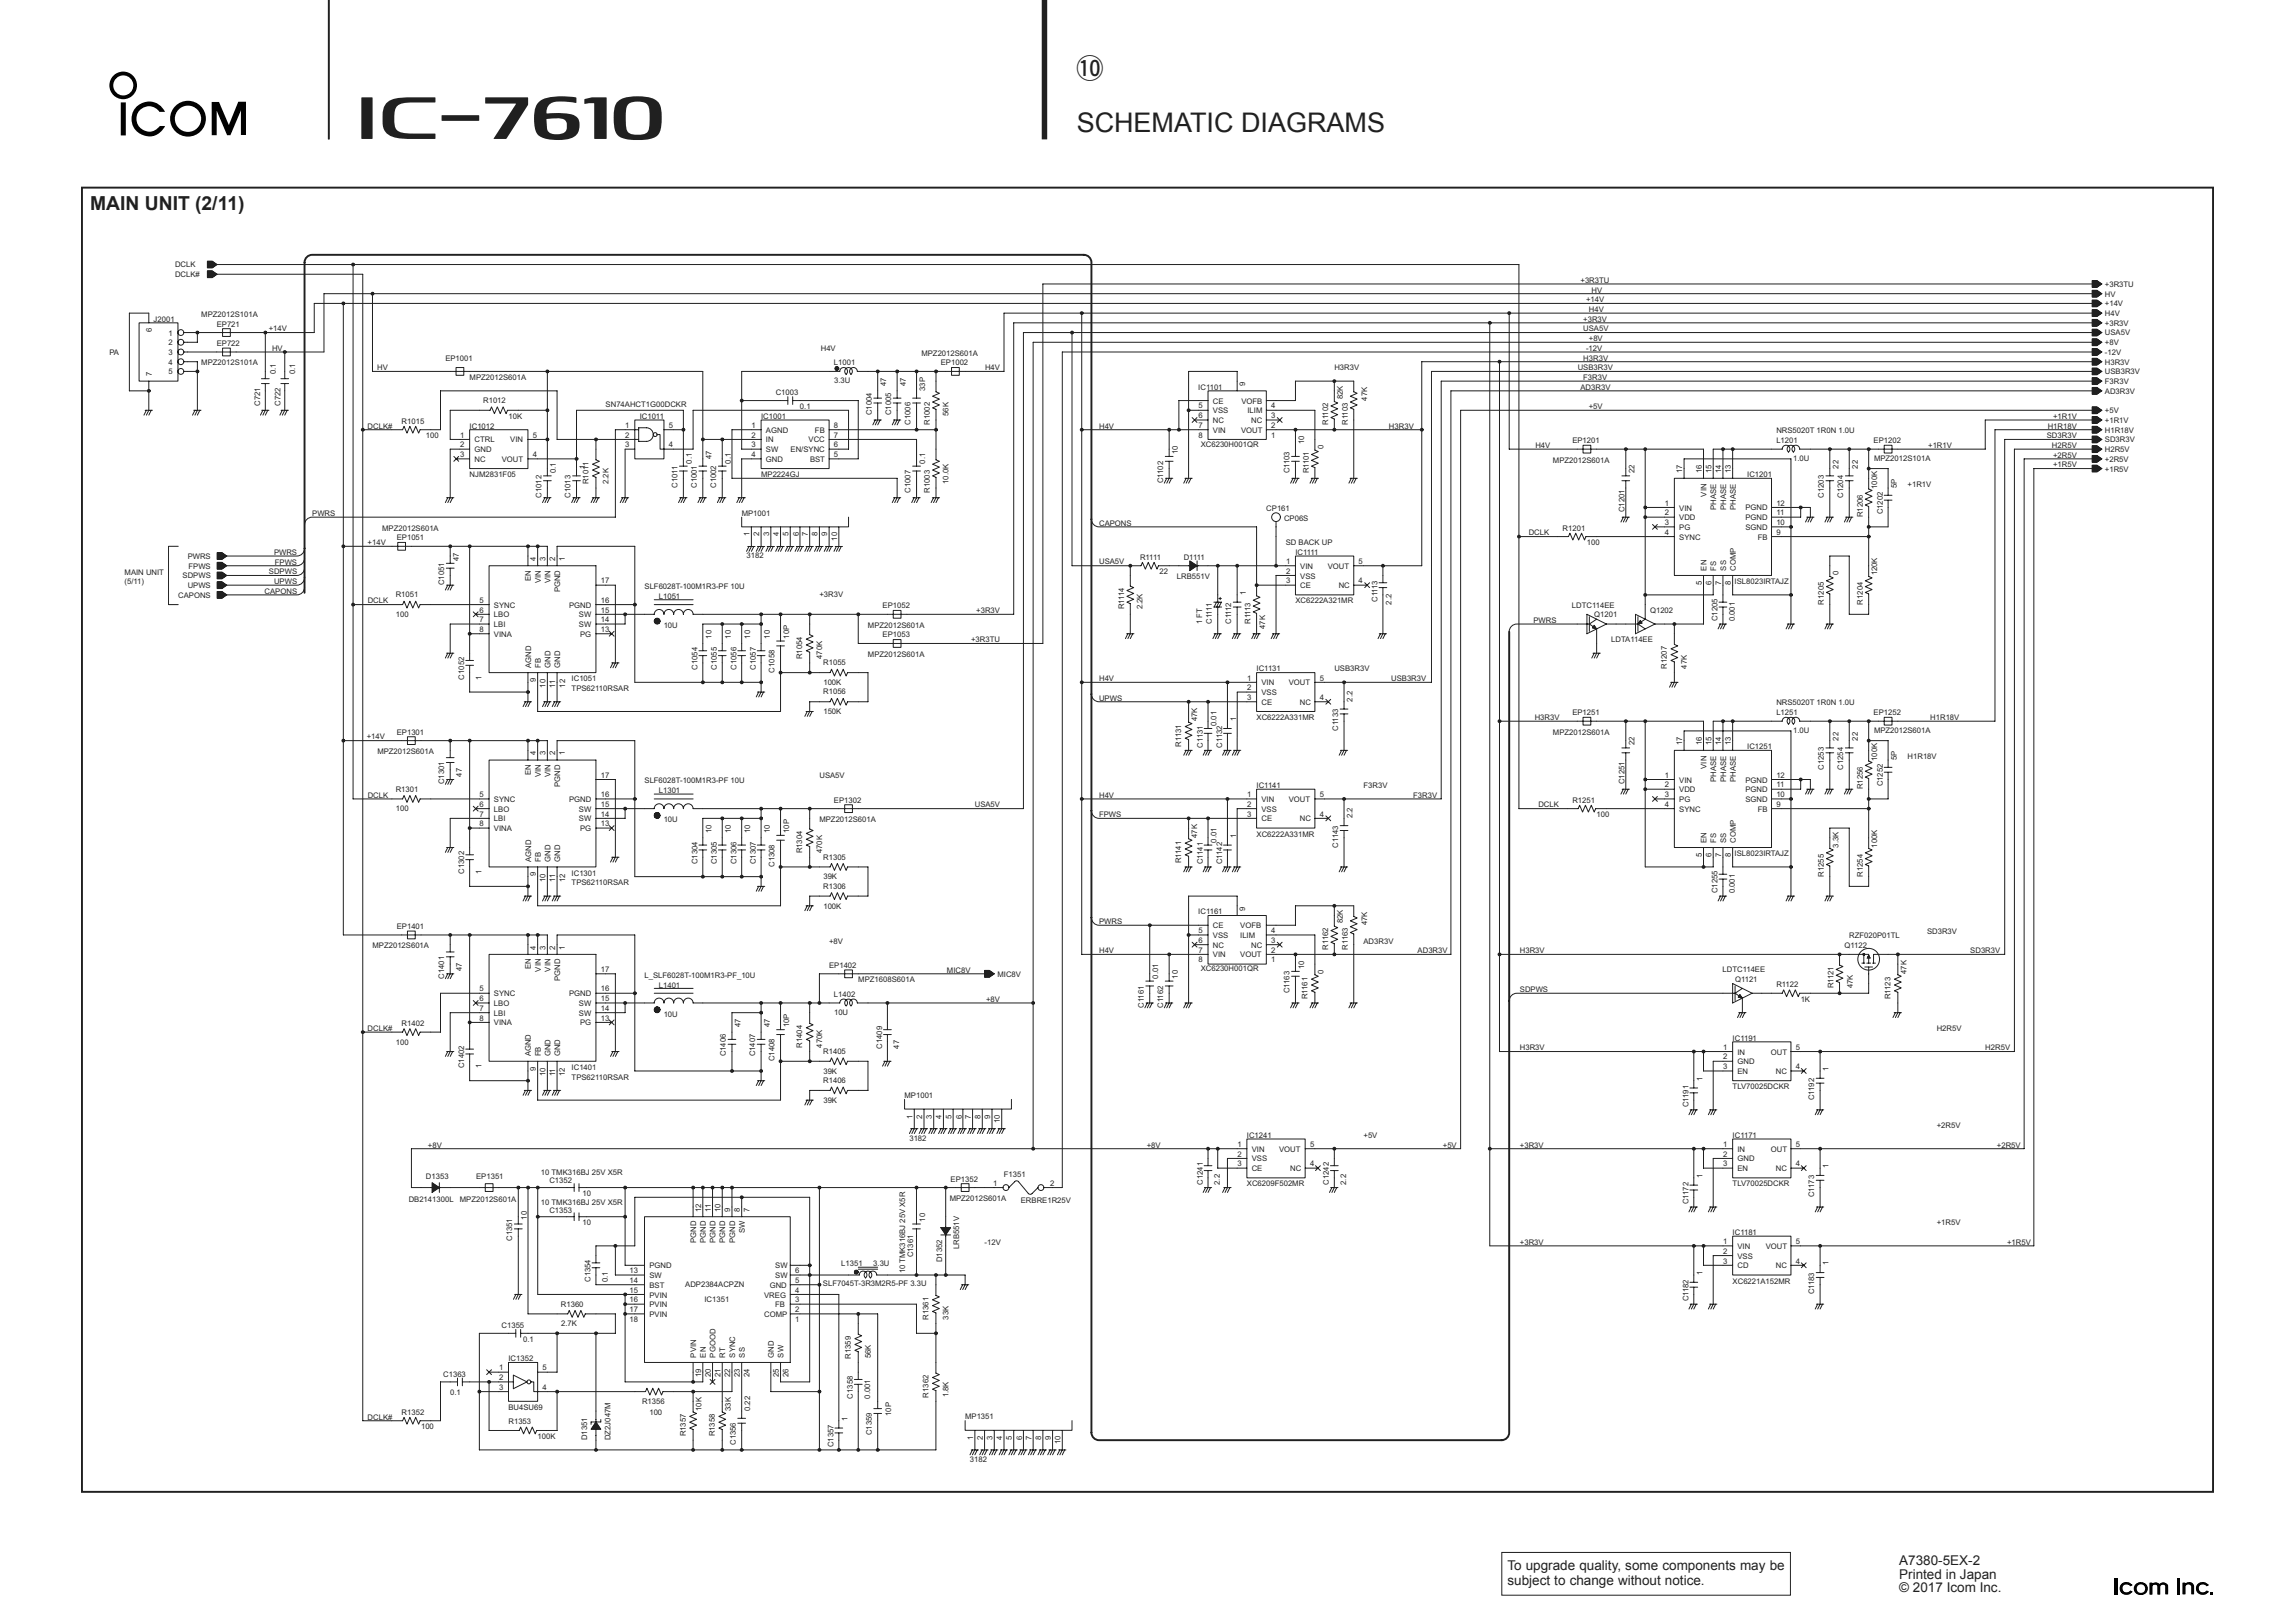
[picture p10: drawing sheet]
<svg xmlns="http://www.w3.org/2000/svg" width="420mm" height="297mm" viewBox="0 0 420 297" stroke-linecap="round" stroke-linejoin="round" font-family="sans-serif">
<defs><g id="words">
<g font-size="4.9" fill="#231f20">
<text x="197" y="14.2">!0</text>
<text x="197" y="24.2">SCHEMATIC DIAGRAMS</text>
</g>
<text font-size="3.5" fill="#231f20" x="16.5" y="38.4">MAIN UNIT (2/11)</text>
<g font-size="2.5" fill="#231f20">
<text x="275.9" y="287.3">To upgrade quality, some components may be</text>
<text x="347.6" y="286.5">A7380-5EX-2</text>
<text x="275.9" y="290.1">subject to change without notice.</text>
<text x="347.6" y="288.9">Printed in Japan</text>
<text x="347.6" y="291.4">© 2017 Icom Inc.</text>
</g>
<g font-size="1.4" fill="#231f20">
<text x="32" y="48.8">DCLK</text>
<text x="32" y="50.6">DCLK#</text>
<text x="289.2" y="51.8">+3R3TU</text>
<text x="291.3" y="53.5">HV</text>
<text x="385.2" y="52.5">+3R3TU</text>
<text x="28.1" y="58.9">J2001</text>
<text x="36.8" y="58">MPZ2012S101A</text>
<text x="39.7" y="59.8">EP721</text>
<text x="289.8" y="58.9">+3R3V</text>
<text x="290.3" y="55.3">+14V</text>
<text x="290.8" y="57.1">H4V</text>
<text x="385.2" y="54.3">HV</text>
<text x="385.2" y="56.1">+14V</text>
<text x="385.2" y="59.6">+3R3V</text>
<text x="385.2" y="57.8">H4V</text>
<text x="20" y="64.9">PA</text>
<text x="27.8" y="60.8" transform="rotate(-90 27.8 60.8)">6</text>
<text x="30.8" y="65">3</text>
<text x="30.8" y="61.4">1</text>
<text x="30.8" y="63.2">2</text>
<text x="39.7" y="63.3">EP722</text>
<text x="49.2" y="60.6">+14V</text>
<text x="49.8" y="64.2">HV</text>
<text x="81.5" y="66">EP1001</text>
<text x="150.2" y="64.2">H4V</text>
<text x="168.6" y="65.1">MPZ2012S601A</text>
<text x="289.8" y="60.6">USA5V</text>
<text x="289.8" y="66">H3R3V</text>
<text x="290.3" y="64.2">-12V</text>
<text x="290.8" y="62.4">+8V</text>
<text x="385.2" y="61.4">USA5V</text>
<text x="385.2" y="63.2">+8V</text>
<text x="385.2" y="64.9">-12V</text>
<text x="27.8" y="68.9" transform="rotate(-90 27.8 68.9)">7</text>
<text x="30.8" y="66.7">4</text>
<text x="30.8" y="68.5">5</text>
<text x="36.8" y="66.9">MPZ2012S101A</text>
<text x="50.5" y="68.5" transform="rotate(-90 50.5 68.5)">0.1</text>
<text x="54" y="68.5" transform="rotate(-90 54 68.5)">0.1</text>
<text x="69" y="67.8">HV</text>
<text x="85.9" y="69.5">MPZ2012S601A</text>
<text x="152.6" y="66.9">L1001</text>
<text x="152.6" y="70.1">3.3U</text>
<text x="162.2" y="70.6" transform="rotate(-90 162.2 70.6)">47</text>
<text x="165.7" y="70.6" transform="rotate(-90 165.7 70.6)">47</text>
<text x="169.3" y="71.5" transform="rotate(-90 169.3 71.5)">33P</text>
<text x="172.2" y="66.9">EP1002</text>
<text x="180.3" y="67.8">H4V</text>
<text x="219.3" y="71.3">IC1101</text>
<text x="227.9" y="70.6" transform="rotate(-90 227.9 70.6)">9</text>
<text x="244.2" y="67.8">H3R3V</text>
<text x="288.7" y="67.8">USB3R3V</text>
<text x="289.2" y="71.3">AD3R3V</text>
<text x="289.7" y="69.5">F3R3V</text>
<text x="385.2" y="66.7">H3R3V</text>
<text x="385.2" y="68.5">USB3R3V</text>
<text x="385.2" y="70.3">F3R3V</text>
<text x="47.6" y="74.2" transform="rotate(-90 47.6 74.2)">C721</text>
<text x="51.3" y="74.2" transform="rotate(-90 51.3 74.2)">C722</text>
<text x="73.5" y="77.5">R1015</text>
<text x="88.4" y="73.7">R1012</text>
<text x="93.1" y="76.6">10K</text>
<text x="110.8" y="74.5">SN74AHCT1G00DCKR</text>
<text x="117.1" y="76.7">IC1011</text>
<text x="139.3" y="76.6">IC1001</text>
<text x="142" y="72.2">C1003</text>
<text x="146.4" y="74.9">0.1</text>
<text x="159.5" y="76" transform="rotate(-90 159.5 76)">C1004</text>
<text x="163.1" y="76" transform="rotate(-90 163.1 76)">C1005</text>
<text x="166.6" y="77.7" transform="rotate(-90 166.6 77.7)">C1006</text>
<text x="170.2" y="77.7" transform="rotate(-90 170.2 77.7)">R1002</text>
<text x="173.6" y="76.1" transform="rotate(-90 173.6 76.1)">56K</text>
<text x="219.3" y="74.8">5</text>
<text x="219.3" y="76.5">6</text>
<text x="222" y="73.9">CE</text>
<text x="222" y="75.6">VSS</text>
<text x="222" y="77.4">NC</text>
<text x="227.2" y="73.9">VOFB</text>
<text x="228.3" y="75.6">ILIM</text>
<text x="229" y="77.4">NC</text>
<text x="232.6" y="76.5">3</text>
<text x="232.6" y="74.8">4</text>
<text x="243.1" y="77.7" transform="rotate(-90 243.1 77.7)">R1102</text>
<text x="245.8" y="73" transform="rotate(-90 245.8 73)">82K</text>
<text x="246.6" y="77.7" transform="rotate(-90 246.6 77.7)">R1103</text>
<text x="250.2" y="73.3" transform="rotate(-90 250.2 73.3)">47K</text>
<text x="290.8" y="74.9">+5V</text>
<text x="375.7" y="76.6">+1R1V</text>
<text x="385.2" y="75.6">+5V</text>
<text x="385.2" y="72.1">AD3R3V</text>
<text x="385.2" y="77.4">+1R1V</text>
<text x="67.3" y="78.4">DCLK#</text>
<text x="77.9" y="80.2">100</text>
<text x="84.2" y="80.1">1</text>
<text x="84.2" y="81.9">2</text>
<text x="84.2" y="83.6">3</text>
<text x="85.9" y="78.4">IC1012</text>
<text x="86.8" y="81">CTRL</text>
<text x="86.8" y="82.8">GND</text>
<text x="93.4" y="81">VIN</text>
<text x="97.5" y="83.6">4</text>
<text x="97.5" y="80.1">5</text>
<text x="114.4" y="78.3">1</text>
<text x="114.4" y="80.1">2</text>
<text x="114.4" y="81.9">3</text>
<text x="122.4" y="81.9">4</text>
<text x="122.4" y="78.3">5</text>
<text x="130.2" y="84" transform="rotate(-90 130.2 84)">47</text>
<text x="137.6" y="78.3">1</text>
<text x="137.6" y="80.1">2</text>
<text x="137.6" y="81.9">3</text>
<text x="137.6" y="83.6">4</text>
<text x="140.2" y="79.2">AGND</text>
<text x="140.2" y="81">IN</text>
<text x="140.2" y="82.8">SW</text>
<text x="144.7" y="82.8">EN/SYNC</text>
<text x="148" y="81">VCC</text>
<text x="149.1" y="79.2">FB</text>
<text x="152.6" y="83.6">5</text>
<text x="152.6" y="81.9">6</text>
<text x="152.6" y="80.1">7</text>
<text x="152.6" y="78.3">8</text>
<text x="201.1" y="78.4">H4V</text>
<text x="215.5" y="83.1" transform="rotate(-90 215.5 83.1)">10</text>
<text x="219.3" y="78.3">7</text>
<text x="219.3" y="80.1">8</text>
<text x="219.7" y="81.7">XC6230H001QR</text>
<text x="222" y="79.2">VIN</text>
<text x="227.1" y="79.2">VOUT</text>
<text x="232.6" y="80.1">1</text>
<text x="232.6" y="78.3">2</text>
<text x="238.6" y="81.3" transform="rotate(-90 238.6 81.3)">10</text>
<text x="242.2" y="82.2" transform="rotate(-90 242.2 82.2)">0</text>
<text x="254.2" y="78.4">H3R3V</text>
<text x="281" y="82">H4V</text>
<text x="287.8" y="81.1">EP1201</text>
<text x="325.1" y="81.1">L1201</text>
<text x="325.1" y="79.3">NRS5020T 1R0N 1.0U</text>
<text x="342.9" y="81.1">EP1202</text>
<text x="352.9" y="82">+1R1V</text>
<text x="374.6" y="80.2">SD3R3V</text>
<text x="374.7" y="78.4">H1R18V</text>
<text x="375.5" y="82">H2R5V</text>
<text x="375.7" y="83.8">+2R5V</text>
<text x="385.2" y="82.7">H2R5V</text>
<text x="385.2" y="79.2">H1R18V</text>
<text x="385.2" y="81">SD3R3V</text>
<text x="85.9" y="87.3">NJM2831F05</text>
<text x="86.8" y="84.5">NC</text>
<text x="91.8" y="84.5">VOUT</text>
<text x="101.7" y="86.6" transform="rotate(-90 101.7 86.6)">0.1</text>
<text x="107.1" y="85.7" transform="rotate(-90 107.1 85.7)">1</text>
<text x="107.7" y="88.6" transform="rotate(-90 107.7 88.6)">R1011</text>
<text x="111.3" y="88.6" transform="rotate(-90 111.3 88.6)">2.2K</text>
<text x="124" y="89.3" transform="rotate(-90 124 89.3)">C1011</text>
<text x="126.6" y="84.9" transform="rotate(-90 126.6 84.9)">0.1</text>
<text x="127.5" y="89.3" transform="rotate(-90 127.5 89.3)">C1001</text>
<text x="131.1" y="89.3" transform="rotate(-90 131.1 89.3)">C1002</text>
<text x="133.7" y="84.9" transform="rotate(-90 133.7 84.9)">0.1</text>
<text x="139.3" y="87.3">MP2224GJ</text>
<text x="140.2" y="84.5">GND</text>
<text x="148.2" y="84.5">BST</text>
<text x="169.3" y="84.9" transform="rotate(-90 169.3 84.9)">0.1</text>
<text x="173.6" y="88.6" transform="rotate(-90 173.6 88.6)">10.0K</text>
<text x="212.9" y="88.4" transform="rotate(-90 212.9 88.4)">C1102</text>
<text x="236" y="86.6" transform="rotate(-90 236 86.6)">C1103</text>
<text x="239.5" y="86.6" transform="rotate(-90 239.5 86.6)">R1101</text>
<text x="284.2" y="84.6">MPZ2012S601A</text>
<text x="299.1" y="86.6" transform="rotate(-90 299.1 86.6)">22</text>
<text x="307.9" y="86.6" transform="rotate(-90 307.9 86.6)">17</text>
<text x="311.4" y="86.6" transform="rotate(-90 311.4 86.6)">16</text>
<text x="313.2" y="86.6" transform="rotate(-90 313.2 86.6)">15</text>
<text x="315" y="86.6" transform="rotate(-90 315 86.6)">14</text>
<text x="316.8" y="86.6" transform="rotate(-90 316.8 86.6)">13</text>
<text x="319.8" y="87.3">IC1201</text>
<text x="328.2" y="84.3">1.0U</text>
<text x="336.4" y="85.7" transform="rotate(-90 336.4 85.7)">22</text>
<text x="340" y="85.7" transform="rotate(-90 340 85.7)">22</text>
<text x="343" y="84.3">MPZ2012S101A</text>
<text x="343.5" y="89.5" transform="rotate(-90 343.5 89.5)">100K</text>
<text x="347.1" y="89.3" transform="rotate(-90 347.1 89.3)">5P</text>
<text x="349.1" y="89.1">+1R1V</text>
<text x="375.7" y="85.5">+1R5V</text>
<text x="385.2" y="86.3">+1R5V</text>
<text x="385.2" y="84.5">+2R5V</text>
<text x="57.1" y="94.4">PWRS</text>
<text x="99.1" y="91.1" transform="rotate(-90 99.1 91.1)">C1012</text>
<text x="104.4" y="91.1" transform="rotate(-90 104.4 91.1)">C1013</text>
<text x="135.7" y="94.4">MP1001</text>
<text x="166.6" y="90.2" transform="rotate(-90 166.6 90.2)">C1007</text>
<text x="170.2" y="90.2" transform="rotate(-90 170.2 90.2)">R1003</text>
<text x="231.7" y="93.5">CP161</text>
<text x="235" y="95.3">CP06S</text>
<text x="297.3" y="93.7" transform="rotate(-90 297.3 93.7)">C1201</text>
<text x="304.7" y="92.5">1</text>
<text x="304.7" y="94.3">2</text>
<text x="307.3" y="93.4">VIN</text>
<text x="307.3" y="95.2">VDD</text>
<text x="312.3" y="90.9" transform="rotate(-90 312.3 90.9)">VIN</text>
<text x="314.1" y="93.3" transform="rotate(-90 314.1 93.3)">PHASE</text>
<text x="315.9" y="93.3" transform="rotate(-90 315.9 93.3)">PHASE</text>
<text x="317.6" y="93.3" transform="rotate(-90 317.6 93.3)">PHASE</text>
<text x="319.4" y="95.2">PGND</text>
<text x="319.4" y="93.4">PGND</text>
<text x="325.1" y="94.3">11</text>
<text x="325.1" y="92.5">12</text>
<text x="333.8" y="91.1" transform="rotate(-90 333.8 91.1)">C1203</text>
<text x="337.3" y="91.1" transform="rotate(-90 337.3 91.1)">C1204</text>
<text x="340.9" y="94.6" transform="rotate(-90 340.9 94.6)">R1206</text>
<text x="344.6" y="94.1" transform="rotate(-90 344.6 94.1)">C1202</text>
<text x="50.1" y="101.5">PWRS</text>
<text x="67.3" y="99.8">+14V</text>
<text x="69.9" y="97.1">MPZ2012S601A</text>
<text x="72.6" y="98.9">EP1051</text>
<text x="137.2" y="98.1" transform="rotate(-90 137.2 98.1)">1</text>
<text x="139" y="98.1" transform="rotate(-90 139 98.1)">2</text>
<text x="140.7" y="98.1" transform="rotate(-90 140.7 98.1)">3</text>
<text x="142.5" y="98.1" transform="rotate(-90 142.5 98.1)">4</text>
<text x="144.3" y="98.1" transform="rotate(-90 144.3 98.1)">5</text>
<text x="146.2" y="98.1" transform="rotate(-90 146.2 98.1)">6</text>
<text x="147.8" y="98.1" transform="rotate(-90 147.8 98.1)">7</text>
<text x="149.6" y="98.1" transform="rotate(-90 149.6 98.1)">8</text>
<text x="151.4" y="98.1" transform="rotate(-90 151.4 98.1)">9</text>
<text x="153.2" y="98.9" transform="rotate(-90 153.2 98.9)">10</text>
<text x="201.1" y="96.2">CAPONS</text>
<text x="235.3" y="99.8">SD BACK UP</text>
<text x="237.1" y="101.5">IC1111</text>
<text x="279.8" y="98">DCLK</text>
<text x="286" y="97.1">R1201</text>
<text x="290.4" y="99.8">100</text>
<text x="304.7" y="96.1">3</text>
<text x="304.7" y="97.9">4</text>
<text x="307.3" y="97">PG</text>
<text x="307.3" y="98.8">SYNC</text>
<text x="319.4" y="97">SGND</text>
<text x="321.7" y="98.8">FB</text>
<text x="325.1" y="97.9">9</text>
<text x="325.1" y="96.1">10</text>
<text x="22.8" y="105.2">MAIN UNIT</text>
<text x="22.8" y="106.9">(5/11)</text>
<text x="33.4" y="105.8">SDPWS</text>
<text x="34.3" y="102.3">PWRS</text>
<text x="34.3" y="107.6">UPWS</text>
<text x="34.5" y="104.1">FPWS</text>
<text x="49.2" y="105.1">SDPWS</text>
<text x="50.2" y="106.9">UPWS</text>
<text x="50.3" y="103.3">FPWS</text>
<text x="81.3" y="107.1" transform="rotate(-90 81.3 107.1)">C1051</text>
<text x="84" y="102.6" transform="rotate(-90 84 102.6)">47</text>
<text x="97.2" y="106.3" transform="rotate(-90 97.2 106.3)">EN</text>
<text x="98.1" y="102.6" transform="rotate(-90 98.1 102.6)">4</text>
<text x="99" y="106.7" transform="rotate(-90 99 106.7)">VIN</text>
<text x="99.8" y="102.6" transform="rotate(-90 99.8 102.6)">3</text>
<text x="100.7" y="106.7" transform="rotate(-90 100.7 106.7)">VIN</text>
<text x="101.6" y="102.6" transform="rotate(-90 101.6 102.6)">2</text>
<text x="103.4" y="102.6" transform="rotate(-90 103.4 102.6)">1</text>
<text x="110" y="106.8">17</text>
<text x="118" y="107.8">SLF6028T-100M1R3-PF 10U</text>
<text x="136.6" y="102.2">3182</text>
<text x="201.1" y="103.3">USA5V</text>
<text x="208.6" y="102.4">R1111</text>
<text x="212.2" y="105.1">22</text>
<text x="215.4" y="106">LRB551V</text>
<text x="216.6" y="102.4">D1111</text>
<text x="235.3" y="103.2">1</text>
<text x="235.3" y="105">2</text>
<text x="235.3" y="106.8">3</text>
<text x="238" y="104.1">VIN</text>
<text x="238" y="105.9">VSS</text>
<text x="238" y="107.6">CE</text>
<text x="243" y="104.1">VOUT</text>
<text x="245" y="107.6">NC</text>
<text x="248.6" y="106.8">4</text>
<text x="248.6" y="103.2">5</text>
<text x="311.4" y="107" transform="rotate(-90 311.4 107)">5</text>
<text x="312.3" y="104.4" transform="rotate(-90 312.3 104.4)">EN</text>
<text x="313.2" y="107" transform="rotate(-90 313.2 107)">6</text>
<text x="314.1" y="104.4" transform="rotate(-90 314.1 104.4)">FS</text>
<text x="315" y="107" transform="rotate(-90 315 107)">7</text>
<text x="315.9" y="104.4" transform="rotate(-90 315.9 104.4)">SS</text>
<text x="316.8" y="107" transform="rotate(-90 316.8 107)">8</text>
<text x="317.5" y="106.9">ISL8023IRTAJZ</text>
<text x="317.6" y="104.4" transform="rotate(-90 317.6 104.4)">COMP</text>
<text x="336.4" y="105.3" transform="rotate(-90 336.4 105.3)">0</text>
<text x="343.5" y="105.3" transform="rotate(-90 343.5 105.3)">120K</text>
<text x="32.6" y="109.4">CAPONS</text>
<text x="48.4" y="108.7">CAPONS</text>
<text x="67.3" y="110.4">DCLK</text>
<text x="72.4" y="109.3">R1051</text>
<text x="72.5" y="112.9">100</text>
<text x="87.8" y="110.3">5</text>
<text x="87.8" y="112.1">6</text>
<text x="87.8" y="113.9">7</text>
<text x="90.4" y="111.2">SYNC</text>
<text x="90.4" y="113">LBO</text>
<text x="102.5" y="108.4" transform="rotate(-90 102.5 108.4)">PGND</text>
<text x="104.1" y="111.2">PGND</text>
<text x="105.9" y="113">SW</text>
<text x="110" y="113.9">14</text>
<text x="110" y="112.1">15</text>
<text x="110" y="110.3">16</text>
<text x="120.6" y="109.6">L1051</text>
<text x="150" y="109.2">+3R3V</text>
<text x="161.5" y="111.3">EP1052</text>
<text x="178.7" y="112.2">+3R3V</text>
<text x="205.8" y="111.5" transform="rotate(-90 205.8 111.5)">R1114</text>
<text x="209.1" y="111.5" transform="rotate(-90 209.1 111.5)">2.2K</text>
<text x="228" y="108.9" transform="rotate(-90 228 108.9)">1</text>
<text x="237.1" y="110.4">XC6222A321MR</text>
<text x="252.1" y="110.1" transform="rotate(-90 252.1 110.1)">C1113</text>
<text x="254.6" y="110.6" transform="rotate(-90 254.6 110.6)">2.2</text>
<text x="280.6" y="114">PWRS</text>
<text x="287.7" y="111.2">LDTC114EE</text>
<text x="291.7" y="113">Q1201</text>
<text x="302" y="112.2">Q1202</text>
<text x="314.3" y="113.7" transform="rotate(-90 314.3 113.7)">C1205</text>
<text x="317.5" y="113.7" transform="rotate(-90 317.5 113.7)">0.001</text>
<text x="333.8" y="110.6" transform="rotate(-90 333.8 110.6)">R1205</text>
<text x="340.9" y="110.6" transform="rotate(-90 340.9 110.6)">R1204</text>
<text x="87.8" y="115.6">8</text>
<text x="90.4" y="114.8">LBI</text>
<text x="90.4" y="116.5">VINA</text>
<text x="105.9" y="114.8">SW</text>
<text x="106.2" y="116.5">PG</text>
<text x="110" y="115.6">13</text>
<text x="121.5" y="114.9">10U</text>
<text x="130.2" y="116.9" transform="rotate(-90 130.2 116.9)">10</text>
<text x="133.7" y="116.9" transform="rotate(-90 133.7 116.9)">10</text>
<text x="137.3" y="116.9" transform="rotate(-90 137.3 116.9)">10</text>
<text x="140.9" y="116.9" transform="rotate(-90 140.9 116.9)">10</text>
<text x="144.4" y="116.9" transform="rotate(-90 144.4 116.9)">10P</text>
<text x="158.8" y="114.9">MPZ2012S601A</text>
<text x="161.5" y="116.7">EP1053</text>
<text x="177.7" y="117.5">+3R3TU</text>
<text x="220" y="114.2" transform="rotate(-90 220 114.2)">1 FT</text>
<text x="221.8" y="114.2" transform="rotate(-90 221.8 114.2)">C1111</text>
<text x="225.3" y="114.2" transform="rotate(-90 225.3 114.2)">C1112</text>
<text x="228.9" y="114.2" transform="rotate(-90 228.9 114.2)">R1113</text>
<text x="231.5" y="115.1" transform="rotate(-90 231.5 115.1)">47K</text>
<text x="294.9" y="117.5">LDTA114EE</text>
<text x="85" y="124.4" transform="rotate(-90 85 124.4)">C1052</text>
<text x="88.1" y="124.4" transform="rotate(-90 88.1 124.4)">1</text>
<text x="97.2" y="122.2" transform="rotate(-90 97.2 122.2)">AGND</text>
<text x="98.1" y="124.8" transform="rotate(-90 98.1 124.8)">9</text>
<text x="99" y="122.2" transform="rotate(-90 99 122.2)">FB</text>
<text x="99.8" y="125.8" transform="rotate(-90 99.8 125.8)">10</text>
<text x="100.7" y="122.2" transform="rotate(-90 100.7 122.2)">GND</text>
<text x="101.6" y="125.8" transform="rotate(-90 101.6 125.8)">11</text>
<text x="102.5" y="122.2" transform="rotate(-90 102.5 122.2)">GND</text>
<text x="103.4" y="125.8" transform="rotate(-90 103.4 125.8)">12</text>
<text x="104.6" y="124.7">IC1051</text>
<text x="127.6" y="122.6" transform="rotate(-90 127.6 122.6)">C1054</text>
<text x="131.2" y="122.6" transform="rotate(-90 131.2 122.6)">C1055</text>
<text x="134.8" y="122.6" transform="rotate(-90 134.8 122.6)">C1056</text>
<text x="138.3" y="122.6" transform="rotate(-90 138.3 122.6)">C1057</text>
<text x="141.7" y="123.1" transform="rotate(-90 141.7 123.1)">C1058</text>
<text x="146.8" y="120.6" transform="rotate(-90 146.8 120.6)">R1054</text>
<text x="150.5" y="120.6" transform="rotate(-90 150.5 120.6)">470K</text>
<text x="150.7" y="121.7">R1055</text>
<text x="150.7" y="125.4">100K</text>
<text x="158.8" y="120.2">MPZ2012S601A</text>
<text x="201.1" y="124.7">H4V</text>
<text x="228.2" y="124.5">1</text>
<text x="230" y="122.9">IC1131</text>
<text x="230.9" y="125.4">VIN</text>
<text x="235.9" y="125.4">VOUT</text>
<text x="241.5" y="124.5">5</text>
<text x="244.2" y="122.9">USB3R3V</text>
<text x="254.6" y="124.7">USB3R3V</text>
<text x="305.1" y="122.4" transform="rotate(-90 305.1 122.4)">R1207</text>
<text x="308.7" y="122.4" transform="rotate(-90 308.7 122.4)">47K</text>
<text x="104.6" y="126.4">TPS62110RSAR</text>
<text x="150.7" y="127.1">R1056</text>
<text x="150.7" y="130.7">150K</text>
<text x="201.1" y="128.2">UPWS</text>
<text x="219.1" y="132" transform="rotate(-90 219.1 132)">47K</text>
<text x="226.2" y="132" transform="rotate(-90 226.2 132)">1</text>
<text x="228.2" y="126.3">2</text>
<text x="228.2" y="128.1">3</text>
<text x="230" y="131.8">XC6222A331MR</text>
<text x="230.9" y="127.2">VSS</text>
<text x="230.9" y="129">CE</text>
<text x="237.9" y="129">NC</text>
<text x="241.5" y="128.1">4</text>
<text x="247.5" y="128.4" transform="rotate(-90 247.5 128.4)">2.2</text>
<text x="280.9" y="131.8">H3R3V</text>
<text x="287.8" y="130.9">EP1251</text>
<text x="325.1" y="130.9">L1251</text>
<text x="325.1" y="129.1">NRS5020T 1R0N 1.0U</text>
<text x="342.9" y="130.9">EP1252</text>
<text x="353.3" y="131.8">H1R18V</text>
<text x="67.1" y="135.3">+14V</text>
<text x="69.1" y="138">MPZ2012S601A</text>
<text x="72.6" y="134.4">EP1301</text>
<text x="216.2" y="136.6" transform="rotate(-90 216.2 136.6)">R1131</text>
<text x="220.1" y="136.8" transform="rotate(-90 220.1 136.8)">C1131</text>
<text x="222.6" y="132.9" transform="rotate(-90 222.6 132.9)">0.01</text>
<text x="223.7" y="136.8" transform="rotate(-90 223.7 136.8)">C1132</text>
<text x="244.9" y="133.8" transform="rotate(-90 244.9 133.8)">C1133</text>
<text x="284.2" y="134.4">MPZ2012S601A</text>
<text x="299.1" y="136.4" transform="rotate(-90 299.1 136.4)">22</text>
<text x="307.9" y="136.4" transform="rotate(-90 307.9 136.4)">17</text>
<text x="311.4" y="136.4" transform="rotate(-90 311.4 136.4)">16</text>
<text x="313.2" y="136.4" transform="rotate(-90 313.2 136.4)">15</text>
<text x="315" y="136.4" transform="rotate(-90 315 136.4)">14</text>
<text x="316.8" y="136.4" transform="rotate(-90 316.8 136.4)">13</text>
<text x="319.8" y="137.1">IC1251</text>
<text x="328.2" y="134.1">1.0U</text>
<text x="336.4" y="135.5" transform="rotate(-90 336.4 135.5)">22</text>
<text x="340" y="135.5" transform="rotate(-90 340 135.5)">22</text>
<text x="343" y="134.1">MPZ2012S601A</text>
<text x="81.3" y="143.5" transform="rotate(-90 81.3 143.5)">C1301</text>
<text x="84.5" y="142.1" transform="rotate(-90 84.5 142.1)">47</text>
<text x="97.2" y="141.8" transform="rotate(-90 97.2 141.8)">EN</text>
<text x="98.1" y="138.2" transform="rotate(-90 98.1 138.2)">4</text>
<text x="99" y="142.2" transform="rotate(-90 99 142.2)">VIN</text>
<text x="99.8" y="138.2" transform="rotate(-90 99.8 138.2)">3</text>
<text x="100.7" y="142.2" transform="rotate(-90 100.7 142.2)">VIN</text>
<text x="101.6" y="138.2" transform="rotate(-90 101.6 138.2)">2</text>
<text x="102.5" y="144" transform="rotate(-90 102.5 144)">PGND</text>
<text x="103.4" y="138.2" transform="rotate(-90 103.4 138.2)">1</text>
<text x="110" y="142.3">17</text>
<text x="118" y="143.3">SLF6028T-100M1R3-PF 10U</text>
<text x="150" y="142.4">USA5V</text>
<text x="297.3" y="143.5" transform="rotate(-90 297.3 143.5)">C1251</text>
<text x="304.7" y="142.3">1</text>
<text x="307.3" y="143.2">VIN</text>
<text x="312.3" y="140.7" transform="rotate(-90 312.3 140.7)">VIN</text>
<text x="314.1" y="143.1" transform="rotate(-90 314.1 143.1)">PHASE</text>
<text x="315.9" y="143.1" transform="rotate(-90 315.9 143.1)">PHASE</text>
<text x="317.6" y="143.1" transform="rotate(-90 317.6 143.1)">PHASE</text>
<text x="319.4" y="143.2">PGND</text>
<text x="325.1" y="142.3">12</text>
<text x="333.8" y="140.9" transform="rotate(-90 333.8 140.9)">C1253</text>
<text x="337.3" y="140.9" transform="rotate(-90 337.3 140.9)">C1254</text>
<text x="343.5" y="139.2" transform="rotate(-90 343.5 139.2)">100K</text>
<text x="344.6" y="143.9" transform="rotate(-90 344.6 143.9)">C1252</text>
<text x="347.1" y="139.1" transform="rotate(-90 347.1 139.1)">5P</text>
<text x="349.1" y="138.9">H1R18V</text>
<text x="67.3" y="146">DCLK</text>
<text x="72.4" y="144.8">R1301</text>
<text x="72.5" y="148.5">100</text>
<text x="87.8" y="145.9">5</text>
<text x="87.8" y="147.6">6</text>
<text x="87.8" y="149.4">7</text>
<text x="90.4" y="146.8">SYNC</text>
<text x="90.4" y="148.5">LBO</text>
<text x="104.1" y="146.8">PGND</text>
<text x="105.9" y="148.5">SW</text>
<text x="110" y="149.4">14</text>
<text x="110" y="147.6">15</text>
<text x="110" y="145.9">16</text>
<text x="120.6" y="145.1">L1301</text>
<text x="152.6" y="146.9">EP1302</text>
<text x="178.4" y="147.8">USA5V</text>
<text x="201.1" y="149.5">FPWS</text>
<text x="201.1" y="146">H4V</text>
<text x="228.2" y="145.9">1</text>
<text x="228.2" y="147.6">2</text>
<text x="228.2" y="149.4">3</text>
<text x="230" y="144.2">IC1141</text>
<text x="230.9" y="146.8">VIN</text>
<text x="230.9" y="148.5">VSS</text>
<text x="235.9" y="146.8">VOUT</text>
<text x="241.5" y="149.4">4</text>
<text x="241.5" y="145.9">5</text>
<text x="247.5" y="149.8" transform="rotate(-90 247.5 149.8)">2.2</text>
<text x="249.5" y="144.2">F3R3V</text>
<text x="258.6" y="146">F3R3V</text>
<text x="281.5" y="147.8">DCLK</text>
<text x="287.8" y="146.9">R1251</text>
<text x="292.2" y="149.5">100</text>
<text x="304.7" y="144.1">2</text>
<text x="304.7" y="145.9">3</text>
<text x="304.7" y="147.6">4</text>
<text x="307.3" y="145">VDD</text>
<text x="307.3" y="146.8">PG</text>
<text x="307.3" y="148.5">SYNC</text>
<text x="319.4" y="146.8">SGND</text>
<text x="319.4" y="145">PGND</text>
<text x="321.7" y="148.5">FB</text>
<text x="325.1" y="147.6">9</text>
<text x="325.1" y="145.9">10</text>
<text x="325.1" y="144.1">11</text>
<text x="340.9" y="144.4" transform="rotate(-90 340.9 144.4)">R1256</text>
<text x="87.8" y="151.2">8</text>
<text x="90.4" y="150.3">LBI</text>
<text x="90.4" y="152.1">VINA</text>
<text x="105.9" y="150.3">SW</text>
<text x="106.2" y="152.1">PG</text>
<text x="110" y="151.2">13</text>
<text x="121.5" y="150.5">10U</text>
<text x="130.2" y="152.4" transform="rotate(-90 130.2 152.4)">10</text>
<text x="133.7" y="152.4" transform="rotate(-90 133.7 152.4)">10</text>
<text x="137.3" y="152.4" transform="rotate(-90 137.3 152.4)">10</text>
<text x="140.9" y="152.4" transform="rotate(-90 140.9 152.4)">10</text>
<text x="144.4" y="152.4" transform="rotate(-90 144.4 152.4)">10P</text>
<text x="150" y="150.4">MPZ2012S601A</text>
<text x="219.1" y="153.3" transform="rotate(-90 219.1 153.3)">47K</text>
<text x="222.6" y="154.2" transform="rotate(-90 222.6 154.2)">0.01</text>
<text x="226.2" y="153.4" transform="rotate(-90 226.2 153.4)">1</text>
<text x="230" y="153.1">XC6222A331MR</text>
<text x="230.9" y="150.3">CE</text>
<text x="237.9" y="150.3">NC</text>
<text x="244.9" y="155.1" transform="rotate(-90 244.9 155.1)">C1143</text>
<text x="312.3" y="154.2" transform="rotate(-90 312.3 154.2)">EN</text>
<text x="314.1" y="154.2" transform="rotate(-90 314.1 154.2)">FS</text>
<text x="315.9" y="154.2" transform="rotate(-90 315.9 154.2)">SS</text>
<text x="317.6" y="154.2" transform="rotate(-90 317.6 154.2)">COMP</text>
<text x="336.4" y="155.1" transform="rotate(-90 336.4 155.1)">3.3K</text>
<text x="343.5" y="155.1" transform="rotate(-90 343.5 155.1)">100K</text>
<text x="85" y="159.9" transform="rotate(-90 85 159.9)">C1302</text>
<text x="88.1" y="159.9" transform="rotate(-90 88.1 159.9)">1</text>
<text x="97.2" y="157.8" transform="rotate(-90 97.2 157.8)">AGND</text>
<text x="98.1" y="160.4" transform="rotate(-90 98.1 160.4)">9</text>
<text x="99" y="157.8" transform="rotate(-90 99 157.8)">FB</text>
<text x="99.8" y="161.4" transform="rotate(-90 99.8 161.4)">10</text>
<text x="100.7" y="157.8" transform="rotate(-90 100.7 157.8)">GND</text>
<text x="101.6" y="161.4" transform="rotate(-90 101.6 161.4)">11</text>
<text x="102.5" y="157.8" transform="rotate(-90 102.5 157.8)">GND</text>
<text x="103.4" y="161.4" transform="rotate(-90 103.4 161.4)">12</text>
<text x="104.6" y="162">TPS62110RSAR</text>
<text x="104.6" y="160.2">IC1301</text>
<text x="127.6" y="158.1" transform="rotate(-90 127.6 158.1)">C1304</text>
<text x="131.2" y="158.1" transform="rotate(-90 131.2 158.1)">C1305</text>
<text x="134.8" y="158.1" transform="rotate(-90 134.8 158.1)">C1306</text>
<text x="138.3" y="158.1" transform="rotate(-90 138.3 158.1)">C1307</text>
<text x="141.7" y="158.6" transform="rotate(-90 141.7 158.6)">C1308</text>
<text x="146.8" y="156.2" transform="rotate(-90 146.8 156.2)">R1304</text>
<text x="150.5" y="156.1" transform="rotate(-90 150.5 156.1)">470K</text>
<text x="150.7" y="157.3">R1305</text>
<text x="150.7" y="160.9">39K</text>
<text x="216.2" y="157.9" transform="rotate(-90 216.2 157.9)">R1141</text>
<text x="220.1" y="158.1" transform="rotate(-90 220.1 158.1)">C1141</text>
<text x="223.7" y="158.1" transform="rotate(-90 223.7 158.1)">C1142</text>
<text x="311.4" y="156.8" transform="rotate(-90 311.4 156.8)">5</text>
<text x="313.2" y="156.8" transform="rotate(-90 313.2 156.8)">6</text>
<text x="315" y="156.8" transform="rotate(-90 315 156.8)">7</text>
<text x="316.8" y="156.8" transform="rotate(-90 316.8 156.8)">8</text>
<text x="317.5" y="156.7">ISL8023IRTAJZ</text>
<text x="333.8" y="160.4" transform="rotate(-90 333.8 160.4)">R1255</text>
<text x="340.9" y="160.4" transform="rotate(-90 340.9 160.4)">R1254</text>
<text x="150.7" y="162.6">R1306</text>
<text x="150.7" y="166.3">100K</text>
<text x="219.3" y="167.3">IC1161</text>
<text x="227.9" y="166.6" transform="rotate(-90 227.9 166.6)">9</text>
<text x="314.3" y="163.5" transform="rotate(-90 314.3 163.5)">C1255</text>
<text x="317.5" y="163.5" transform="rotate(-90 317.5 163.5)">0.001</text>
<text x="68.2" y="173.5">MPZ2012S601A</text>
<text x="72.6" y="170">EP1401</text>
<text x="98.1" y="173.8" transform="rotate(-90 98.1 173.8)">4</text>
<text x="99.8" y="173.8" transform="rotate(-90 99.8 173.8)">3</text>
<text x="101.6" y="173.8" transform="rotate(-90 101.6 173.8)">2</text>
<text x="103.4" y="173.8" transform="rotate(-90 103.4 173.8)">1</text>
<text x="151.7" y="172.7">+8V</text>
<text x="201.1" y="169.1">PWRS</text>
<text x="219.3" y="170.8">5</text>
<text x="219.3" y="172.5">6</text>
<text x="222" y="169.9">CE</text>
<text x="222" y="171.7">VSS</text>
<text x="222" y="173.4">NC</text>
<text x="227" y="171.7">ILIM</text>
<text x="227" y="169.9">VOFB</text>
<text x="229" y="173.4">NC</text>
<text x="232.6" y="172.5">3</text>
<text x="232.6" y="170.8">4</text>
<text x="243.1" y="173.8" transform="rotate(-90 243.1 173.8)">R1162</text>
<text x="245.8" y="169" transform="rotate(-90 245.8 169)">82K</text>
<text x="246.6" y="173.8" transform="rotate(-90 246.6 173.8)">R1163</text>
<text x="249.5" y="172.7">AD3R3V</text>
<text x="250.2" y="169.3" transform="rotate(-90 250.2 169.3)">47K</text>
<text x="337.5" y="173.4">Q1122</text>
<text x="338.4" y="171.7">RZF020P01TL</text>
<text x="352.7" y="170.9">SD3R3V</text>
<text x="81.3" y="179.1" transform="rotate(-90 81.3 179.1)">C1401</text>
<text x="84.5" y="177.7" transform="rotate(-90 84.5 177.7)">47</text>
<text x="97.2" y="177.4" transform="rotate(-90 97.2 177.4)">EN</text>
<text x="99" y="177.8" transform="rotate(-90 99 177.8)">VIN</text>
<text x="100.7" y="177.8" transform="rotate(-90 100.7 177.8)">VIN</text>
<text x="102.5" y="179.5" transform="rotate(-90 102.5 179.5)">PGND</text>
<text x="110" y="177.9">17</text>
<text x="118" y="178.9">L_SLF6028T-100M1R3-PF_10U</text>
<text x="151.7" y="177.1">EP1402</text>
<text x="157.1" y="179.8">MPZ1608S601A</text>
<text x="173.3" y="178">MIC8V</text>
<text x="182.5" y="178.7">MIC8V</text>
<text x="201.1" y="174.4">H4V</text>
<text x="212" y="179.1" transform="rotate(-90 212 179.1)">0.01</text>
<text x="215.5" y="179.1" transform="rotate(-90 215.5 179.1)">10</text>
<text x="219.3" y="174.3">7</text>
<text x="219.3" y="176.1">8</text>
<text x="219.7" y="177.8">XC6230H001QR</text>
<text x="222" y="175.2">VIN</text>
<text x="227" y="175.2">VOUT</text>
<text x="232.6" y="176.1">1</text>
<text x="232.6" y="174.3">2</text>
<text x="238.6" y="177.3" transform="rotate(-90 238.6 177.3)">10</text>
<text x="242.2" y="178.2" transform="rotate(-90 242.2 178.2)">0</text>
<text x="259.4" y="174.4">AD3R3V</text>
<text x="278.1" y="174.4">H3R3V</text>
<text x="315.2" y="177.9">LDTC114EE</text>
<text x="317.5" y="179.7">Q1121</text>
<text x="348.9" y="178.2" transform="rotate(-90 348.9 178.2)">47K</text>
<text x="360.6" y="174.4">SD3R3V</text>
<text x="87.8" y="181.4">5</text>
<text x="87.8" y="183.2">6</text>
<text x="87.8" y="185">7</text>
<text x="90.4" y="182.3">SYNC</text>
<text x="90.4" y="184.1">LBO</text>
<text x="90.4" y="185.9">LBI</text>
<text x="104.1" y="182.3">PGND</text>
<text x="105.9" y="185.9">SW</text>
<text x="105.9" y="184.1">SW</text>
<text x="110" y="185">14</text>
<text x="110" y="183.2">15</text>
<text x="110" y="181.4">16</text>
<text x="120.6" y="180.7">L1401</text>
<text x="152.6" y="182.4">L1402</text>
<text x="152.6" y="185.7">10U</text>
<text x="180.5" y="183.3">+8V</text>
<text x="209.3" y="184.4" transform="rotate(-90 209.3 184.4)">C1161</text>
<text x="212.9" y="184.4" transform="rotate(-90 212.9 184.4)">C1162</text>
<text x="236" y="181.8" transform="rotate(-90 236 181.8)">C1163</text>
<text x="239.3" y="182.8" transform="rotate(-90 239.3 182.8)">R1161</text>
<text x="278.1" y="181.5">SDPWS</text>
<text x="325.1" y="180.7">R1122</text>
<text x="329.5" y="183.3">1K</text>
<text x="335.5" y="180.9" transform="rotate(-90 335.5 180.9)">R1121</text>
<text x="339.1" y="180.9" transform="rotate(-90 339.1 180.9)">47K</text>
<text x="346" y="182.8" transform="rotate(-90 346 182.8)">R1123</text>
<text x="67.3" y="188.7">DCLK#</text>
<text x="72.5" y="191.2">100</text>
<text x="73.5" y="187.8">R1402</text>
<text x="87.8" y="186.8">8</text>
<text x="90.4" y="187.7">VINA</text>
<text x="106.2" y="187.7">PG</text>
<text x="110" y="186.8">13</text>
<text x="121.5" y="186">10U</text>
<text x="135.5" y="188" transform="rotate(-90 135.5 188)">47</text>
<text x="140.9" y="188" transform="rotate(-90 140.9 188)">47</text>
<text x="144.4" y="188" transform="rotate(-90 144.4 188)">10P</text>
<text x="146.8" y="191.7" transform="rotate(-90 146.8 191.7)">R1404</text>
<text x="150.5" y="191.7" transform="rotate(-90 150.5 191.7)">470K</text>
<text x="161.4" y="191.9" transform="rotate(-90 161.4 191.9)">C1409</text>
<text x="164.6" y="191.9" transform="rotate(-90 164.6 191.9)">47</text>
<text x="317.1" y="190.4">IC1191</text>
<text x="354.4" y="188.7">H2R5V</text>
<text x="85" y="195.5" transform="rotate(-90 85 195.5)">C1402</text>
<text x="88.1" y="195.5" transform="rotate(-90 88.1 195.5)">1</text>
<text x="97.2" y="193.3" transform="rotate(-90 97.2 193.3)">AGND</text>
<text x="98.1" y="195.9" transform="rotate(-90 98.1 195.9)">9</text>
<text x="99" y="193.3" transform="rotate(-90 99 193.3)">FB</text>
<text x="99.8" y="196.9" transform="rotate(-90 99.8 196.9)">10</text>
<text x="100.7" y="193.3" transform="rotate(-90 100.7 193.3)">GND</text>
<text x="101.6" y="196.9" transform="rotate(-90 101.6 196.9)">11</text>
<text x="102.5" y="193.3" transform="rotate(-90 102.5 193.3)">GND</text>
<text x="103.4" y="196.9" transform="rotate(-90 103.4 196.9)">12</text>
<text x="104.6" y="197.6">TPS62110RSAR</text>
<text x="104.6" y="195.8">IC1401</text>
<text x="132.9" y="193.3" transform="rotate(-90 132.9 193.3)">C1406</text>
<text x="138.2" y="193.3" transform="rotate(-90 138.2 193.3)">C1407</text>
<text x="141.7" y="194.2" transform="rotate(-90 141.7 194.2)">C1408</text>
<text x="150.7" y="192.9">R1405</text>
<text x="150.7" y="196.5">39K</text>
<text x="278.1" y="192.2">H3R3V</text>
<text x="311.5" y="197.8" transform="rotate(-90 311.5 197.8)">1</text>
<text x="315.4" y="192.1">1</text>
<text x="315.4" y="193.9">2</text>
<text x="315.4" y="195.7">3</text>
<text x="318" y="193">IN</text>
<text x="318" y="194.8">GND</text>
<text x="318" y="196.5">EN</text>
<text x="324.1" y="193">OUT</text>
<text x="325" y="196.5">NC</text>
<text x="328.6" y="195.7">4</text>
<text x="328.6" y="192.1">5</text>
<text x="334.7" y="196" transform="rotate(-90 334.7 196)">1</text>
<text x="363.3" y="192.2">H2R5V</text>
<text x="150.7" y="198.2">R1406</text>
<text x="150.7" y="201.8">39K</text>
<text x="165.5" y="201">MP1001</text>
<text x="309" y="202.6" transform="rotate(-90 309 202.6)">C1191</text>
<text x="317.1" y="199.3">TLV70025DCKR</text>
<text x="332" y="201.3" transform="rotate(-90 332 201.3)">C1192</text>
<text x="78.3" y="210">+8V</text>
<text x="166.4" y="208.7">3182</text>
<text x="167" y="204.7" transform="rotate(-90 167 204.7)">1</text>
<text x="168.8" y="204.7" transform="rotate(-90 168.8 204.7)">2</text>
<text x="170.5" y="204.7" transform="rotate(-90 170.5 204.7)">3</text>
<text x="172.3" y="204.7" transform="rotate(-90 172.3 204.7)">4</text>
<text x="174.1" y="204.7" transform="rotate(-90 174.1 204.7)">5</text>
<text x="176" y="204.7" transform="rotate(-90 176 204.7)">6</text>
<text x="177.7" y="204.7" transform="rotate(-90 177.7 204.7)">7</text>
<text x="179.4" y="204.7" transform="rotate(-90 179.4 204.7)">8</text>
<text x="181.2" y="204.7" transform="rotate(-90 181.2 204.7)">9</text>
<text x="183" y="205.5" transform="rotate(-90 183 205.5)">10</text>
<text x="209.9" y="210">+8V</text>
<text x="226.5" y="209.9">1</text>
<text x="228.2" y="208.2">IC1241</text>
<text x="239.7" y="209.9">5</text>
<text x="249.5" y="208.2">+5V</text>
<text x="264.1" y="210">+5V</text>
<text x="278.1" y="210">+3R3V</text>
<text x="315.4" y="209.9">1</text>
<text x="317.1" y="208.2">IC1171</text>
<text x="328.6" y="209.9">5</text>
<text x="354.4" y="206.4">+2R5V</text>
<text x="365.4" y="210">+2R5V</text>
<text x="78" y="215.8">D1353</text>
<text x="87.1" y="215.8">EP1351</text>
<text x="99" y="215">10 TMK316BJ 25V X5R</text>
<text x="183.7" y="215.3">F1351</text>
<text x="226.5" y="211.7">2</text>
<text x="226.5" y="213.4">3</text>
<text x="229.1" y="210.8">VIN</text>
<text x="229.1" y="212.5">VSS</text>
<text x="229.1" y="214.3">CE</text>
<text x="234.1" y="210.8">VOUT</text>
<text x="236.1" y="214.3">NC</text>
<text x="239.7" y="213.4">4</text>
<text x="311.5" y="215.5" transform="rotate(-90 311.5 215.5)">1</text>
<text x="315.4" y="211.7">2</text>
<text x="315.4" y="213.4">3</text>
<text x="318" y="210.8">IN</text>
<text x="318" y="212.5">GND</text>
<text x="318" y="214.3">EN</text>
<text x="324.1" y="210.8">OUT</text>
<text x="325" y="214.3">NC</text>
<text x="328.6" y="213.4">4</text>
<text x="334.7" y="213.8" transform="rotate(-90 334.7 213.8)">1</text>
<text x="74.8" y="219.9">DB2141300L</text>
<text x="84.2" y="219.9">MPZ2012S601A</text>
<text x="99" y="220.6">10 TMK316BJ 25V X5R</text>
<text x="100.5" y="216.5">C1352</text>
<text x="106.6" y="218.8">10</text>
<text x="128.3" y="221.8" transform="rotate(-90 128.3 221.8)">12</text>
<text x="130.1" y="221.8" transform="rotate(-90 130.1 221.8)">11</text>
<text x="131.8" y="221.8" transform="rotate(-90 131.8 221.8)">10</text>
<text x="133.6" y="221.8" transform="rotate(-90 133.6 221.8)">9</text>
<text x="135.4" y="221.8" transform="rotate(-90 135.4 221.8)">8</text>
<text x="137.2" y="221.8" transform="rotate(-90 137.2 221.8)">7</text>
<text x="173.8" y="219.8">MPZ2012S601A</text>
<text x="174" y="216.2">EP1352</text>
<text x="181.7" y="217">1</text>
<text x="186.8" y="220.2">ERBRE1R25V</text>
<text x="192.2" y="217">2</text>
<text x="220.1" y="216.8" transform="rotate(-90 220.1 216.8)">C1241</text>
<text x="223.2" y="216.8" transform="rotate(-90 223.2 216.8)">2.2</text>
<text x="228.2" y="217.1">XC6209F502MR</text>
<text x="243.2" y="216.8" transform="rotate(-90 243.2 216.8)">C1242</text>
<text x="246.3" y="216.8" transform="rotate(-90 246.3 216.8)">2.2</text>
<text x="309" y="220.4" transform="rotate(-90 309 220.4)">C1172</text>
<text x="317.1" y="217.1">TLV70025DCKR</text>
<text x="332" y="219.1" transform="rotate(-90 332 219.1)">C1173</text>
<text x="93.8" y="227.1" transform="rotate(-90 93.8 227.1)">C1351</text>
<text x="96.4" y="223.2" transform="rotate(-90 96.4 223.2)">10</text>
<text x="100.5" y="222">C1353</text>
<text x="106.6" y="224.1">10</text>
<text x="127.4" y="227.4" transform="rotate(-90 127.4 227.4)">PGND</text>
<text x="129.2" y="227.4" transform="rotate(-90 129.2 227.4)">PGND</text>
<text x="131" y="227.4" transform="rotate(-90 131 227.4)">PGND</text>
<text x="132.7" y="227.4" transform="rotate(-90 132.7 227.4)">PGND</text>
<text x="134.5" y="227.4" transform="rotate(-90 134.5 227.4)">PGND</text>
<text x="136.3" y="225.6" transform="rotate(-90 136.3 225.6)">SW</text>
<text x="169.3" y="223.5" transform="rotate(-90 169.3 223.5)">10</text>
<text x="180.2" y="227.8">-12V</text>
<text x="278.1" y="227.8">+3R3V</text>
<text x="315.4" y="227.7">1</text>
<text x="317.1" y="226">IC1181</text>
<text x="328.6" y="227.7">5</text>
<text x="354.4" y="224.2">+1R5V</text>
<text x="367.3" y="227.8">+1R5V</text>
<text x="115.2" y="233">13</text>
<text x="118.8" y="232.1">PGND</text>
<text x="118.8" y="233.9">SW</text>
<text x="141.9" y="233.9">SW</text>
<text x="141.9" y="232.1">SW</text>
<text x="145.5" y="233">6</text>
<text x="154" y="231.6">L1351</text>
<text x="159.8" y="231.6">3.3U</text>
<text x="165.6" y="233" transform="rotate(-90 165.6 233)">10 TMK316BJ 25V X5R</text>
<text x="167.1" y="230.1" transform="rotate(-90 167.1 230.1)">C1361</text>
<text x="172.4" y="231" transform="rotate(-90 172.4 231)">D1352</text>
<text x="175.5" y="228.6" transform="rotate(-90 175.5 228.6)">LRB551V</text>
<text x="311.5" y="233.3" transform="rotate(-90 311.5 233.3)">1</text>
<text x="315.4" y="229.4">2</text>
<text x="315.4" y="231.2">3</text>
<text x="318" y="228.5">VIN</text>
<text x="318" y="230.3">VSS</text>
<text x="318" y="232.1">CD</text>
<text x="323.2" y="228.5">VOUT</text>
<text x="325" y="232.1">NC</text>
<text x="328.6" y="231.2">4</text>
<text x="334.7" y="231.5" transform="rotate(-90 334.7 231.5)">1</text>
<text x="102.6" y="239.1">R1360</text>
<text x="108.1" y="234.6" transform="rotate(-90 108.1 234.6)">C1354</text>
<text x="111.2" y="234.6" transform="rotate(-90 111.2 234.6)">0.1</text>
<text x="115.2" y="234.8">14</text>
<text x="115.2" y="236.5">15</text>
<text x="115.2" y="238.3">16</text>
<text x="118.8" y="235.7">BST</text>
<text x="118.8" y="237.4">PVIN</text>
<text x="118.8" y="239.2">PVIN</text>
<text x="125.4" y="235.5">ADP2384ACPZN</text>
<text x="128.9" y="238.2">IC1351</text>
<text x="139.8" y="237.4">VREG</text>
<text x="140.9" y="235.7">GND</text>
<text x="141.9" y="239.2">FB</text>
<text x="145.5" y="238.3">3</text>
<text x="145.5" y="236.5">4</text>
<text x="145.5" y="234.8">5</text>
<text x="150.6" y="235.4">SLF7045T-3R3M2R5-PF 3.3U</text>
<text x="309" y="238.2" transform="rotate(-90 309 238.2)">C1182</text>
<text x="317.1" y="234.9">XC6221A152MR</text>
<text x="332" y="236.9" transform="rotate(-90 332 236.9)">C1183</text>
<text x="91.8" y="243">C1355</text>
<text x="95.7" y="245.6">0.1</text>
<text x="102.7" y="242.7">2.7K</text>
<text x="115.2" y="240.1">17</text>
<text x="115.2" y="241.9">18</text>
<text x="118.8" y="241">PVIN</text>
<text x="139.8" y="241">COMP</text>
<text x="145.5" y="241.9">1</text>
<text x="145.5" y="240.1">2</text>
<text x="169.9" y="241.5" transform="rotate(-90 169.9 241.5)">R1361</text>
<text x="173.6" y="241.5" transform="rotate(-90 173.6 241.5)">33K</text>
<text x="81.1" y="251.9">C1363</text>
<text x="91.3" y="250.8">1</text>
<text x="93.1" y="249.1">IC1352</text>
<text x="99.3" y="250.8">5</text>
<text x="127.4" y="248.4" transform="rotate(-90 127.4 248.4)">PVIN</text>
<text x="129.2" y="248.4" transform="rotate(-90 129.2 248.4)">EN</text>
<text x="131" y="248.4" transform="rotate(-90 131 248.4)">PGOOD</text>
<text x="132.7" y="248.4" transform="rotate(-90 132.7 248.4)">RT</text>
<text x="134.5" y="248.4" transform="rotate(-90 134.5 248.4)">SYNC</text>
<text x="136.3" y="248.4" transform="rotate(-90 136.3 248.4)">SS</text>
<text x="141.6" y="248.4" transform="rotate(-90 141.6 248.4)">GND</text>
<text x="143.4" y="248.4" transform="rotate(-90 143.4 248.4)">SW</text>
<text x="155.7" y="248.6" transform="rotate(-90 155.7 248.6)">R1359</text>
<text x="159.4" y="248.6" transform="rotate(-90 159.4 248.6)">56K</text>
<text x="82.4" y="255.3">0.1</text>
<text x="91.3" y="252.6">2</text>
<text x="91.3" y="254.3">3</text>
<text x="99.3" y="254.3">4</text>
<text x="117.5" y="256.9">R1356</text>
<text x="128.3" y="252.1" transform="rotate(-90 128.3 252.1)">19</text>
<text x="130.1" y="252.1" transform="rotate(-90 130.1 252.1)">20</text>
<text x="131.8" y="252.1" transform="rotate(-90 131.8 252.1)">21</text>
<text x="133.6" y="252.1" transform="rotate(-90 133.6 252.1)">22</text>
<text x="135.4" y="252.1" transform="rotate(-90 135.4 252.1)">23</text>
<text x="137.2" y="252.1" transform="rotate(-90 137.2 252.1)">24</text>
<text x="142.5" y="252.1" transform="rotate(-90 142.5 252.1)">25</text>
<text x="144.3" y="252.1" transform="rotate(-90 144.3 252.1)">26</text>
<text x="156.1" y="255.9" transform="rotate(-90 156.1 255.9)">C1358</text>
<text x="159.2" y="255.9" transform="rotate(-90 159.2 255.9)">0.001</text>
<text x="169.9" y="255.7" transform="rotate(-90 169.9 255.7)">R1362</text>
<text x="173.6" y="255.7" transform="rotate(-90 173.6 255.7)">1.8K</text>
<text x="67.3" y="259.8">DCLK#</text>
<text x="73.5" y="258.9">R1352</text>
<text x="77.1" y="261.6">100</text>
<text x="93.1" y="258">BU4SU69</text>
<text x="93.1" y="260.7">R1353</text>
<text x="98.4" y="263.3">100K</text>
<text x="107.4" y="263.5" transform="rotate(-90 107.4 263.5)">D1351</text>
<text x="111.7" y="263.5" transform="rotate(-90 111.7 263.5)">DZ2J047M</text>
<text x="118.8" y="258.9">100</text>
<text x="125.5" y="262.8" transform="rotate(-90 125.5 262.8)">R1357</text>
<text x="128.4" y="258.2" transform="rotate(-90 128.4 258.2)">10K</text>
<text x="130.8" y="262.8" transform="rotate(-90 130.8 262.8)">R1358</text>
<text x="133.7" y="258.2" transform="rotate(-90 133.7 258.2)">33K</text>
<text x="137.3" y="258.2" transform="rotate(-90 137.3 258.2)">0.22</text>
<text x="155.1" y="260" transform="rotate(-90 155.1 260)">1</text>
<text x="159.5" y="262.7" transform="rotate(-90 159.5 262.7)">C1359</text>
<text x="163.1" y="259.1" transform="rotate(-90 163.1 259.1)">10P</text>
<text x="176.6" y="259.8">MP1351</text>
<text x="178.1" y="263.5" transform="rotate(-90 178.1 263.5)">1</text>
<text x="179.9" y="263.5" transform="rotate(-90 179.9 263.5)">2</text>
<text x="181.6" y="263.5" transform="rotate(-90 181.6 263.5)">3</text>
<text x="183.4" y="263.5" transform="rotate(-90 183.4 263.5)">4</text>
<text x="185.2" y="263.5" transform="rotate(-90 185.2 263.5)">5</text>
<text x="187.1" y="263.5" transform="rotate(-90 187.1 263.5)">6</text>
<text x="188.7" y="263.5" transform="rotate(-90 188.7 263.5)">7</text>
<text x="190.5" y="263.5" transform="rotate(-90 190.5 263.5)">8</text>
<text x="192.3" y="263.5" transform="rotate(-90 192.3 263.5)">9</text>
<text x="134.6" y="264.4" transform="rotate(-90 134.6 264.4)">C1356</text>
<text x="152.5" y="264.8" transform="rotate(-90 152.5 264.8)">C1357</text>
<text x="177.5" y="267.5">3182</text>
<text x="194.1" y="264.3" transform="rotate(-90 194.1 264.3)">10</text>
</g>
</g></defs>
<g fill="#000">
<path d="M22.1 18.7h.9v6.1h-.9zM38.7 18.7h1.4l1.8 4.2 1.7-4.3h1.4v6.1h-.9v-4.5l-1.9 4.5h-.6l-1.9-4.5v4.5h-1zM24.7 19.8a3.2 3.2 0 0 1 5.5 .7h-1a2.32 2.32 0 0 0-3.5-.4 2.32 2.32 0 0 0 .1 3.5 2.32 2.32 0 0 0 3.5-.5h.9a3.2 3.2 0 0 1-4.5 1.4 3.2 3.2 0 0 1-1-4.7zM386.9 288.8h.5v2.9h-.5zM390.7 290a1.24 1.24 0 0 1 1.8-.3 1.24 1.24 0 0 1 .2 1.8 1.24 1.24 0 0 1-1.7 .1 1.14 1.14 0 0 1-.3-1.6zM398.4 288.8h.5v2.9h-.5zM399.4 289.6h.5v.2a.95 .95 0 0 1 .9-.3 .95 .95 0 0 1 .7 .8v1.4h-.5v-1.4l-.2-.3a.63 .63 0 0 0-.8 .2l-.1 1.5h-.5zM402.2 289.8a1.38 1.38 0 0 1 2 .3l-.4 .2a.79 .79 0 0 0-1-.4 .79 .79 0 0 0-.4 1.1 .79 .79 0 0 0 1 .4l.4-.3 .4 .2a1.22 1.22 0 0 1-1.8 .3 1.22 1.22 0 0 1-.2-1.8zM404.5 291.3h.4v.4h-.4z"/>
<path d="M20 15.6a2.55 2.55 0 0 0 5.1 0 2.55 2.55 0 0 0-5.1 0zM20.7 15.6a1.85 1.85 0 0 1 3.7 0 1.85 1.85 0 0 1-3.7 0z"/>
<path d="M31.1 21.7a3.3 3.3 0 0 0 6.6 0 3.3 3.3 0 0 0-6.6 0zM32 21.7a2.4 2.4 0 0 1 4.8 0 2.4 2.4 0 0 1-4.8 0z"/>
</g>
<circle cx="391.7" cy="290.7" r=".78" fill="#fff"/>
<path d="M387 288.8h.5v2.9h-.5zM388.2 289.8a1.38 1.38 0 0 1 2 .3l-.4 .2a.79 .79 0 0 0-1-.4 .79 .79 0 0 0-.4 1.1 .79 .79 0 0 0 1.1 .4l.4-.3 .3 .2a1.22 1.22 0 0 1-1.7 .3 1.22 1.22 0 0 1-.3-1.8zM390.8 290a1.24 1.24 0 0 1 1.7-.3 1.24 1.24 0 0 1 .3 1.8 1.24 1.24 0 0 1-1.8 .1 1.14 1.14 0 0 1-.2-1.6zM393.4 289.6h.4v.2l.4-.2a.89 .89 0 0 1 1 .3 .97 .97 0 0 1 1.2-.1 .97 .97 0 0 1 .3 1.2v.7h-.4v-1.4a.52 .52 0 0 0-.6-.3 .52 .52 0 0 0-.4 .3v1.5h-.5v-1.5l-.1-.2-.4-.1-.3 .1-.2 .2v1.5h-.4zM398.4 288.8h.5v2.9h-.5zM399.5 289.6h.4v.2a.95 .95 0 0 1 1-.3 .95 .95 0 0 1 .6 .8v1.4h-.4v-1.4l-.2-.3a.63 .63 0 0 0-.9 .2v1.5h-.5zM402.3 289.8a1.38 1.38 0 0 1 1.9 .3l-.3 .2a.79 .79 0 0 0-1.1-.4 .79 .79 0 0 0-.3 1.1 .79 .79 0 0 0 1 .4l.4-.3 .3 .2a1.22 1.22 0 0 1-1.7 .3 1.22 1.22 0 0 1-.2-1.8zM404.5 291.3h.5v.4h-.5z" fill="#000"/>
<path d="M274.8 284.1h52.9v7.8h-52.9z" fill="none" stroke="#231f20" stroke-width=".18"/>
<circle cx="391.8" cy="290.7" r=".78" fill="#fff"/>
<path d="M388.3 289.8a1.38 1.38 0 0 1 2 .3l-.4 .2a.79 .79 0 0 0-1.1-.4 .79 .79 0 0 0-.3 1.1 .79 .79 0 0 0 1 .4l.4-.3 .4 .2a1.22 1.22 0 0 1-1.8 .3 1.22 1.22 0 0 1-.2-1.8zM393.4 289.6h.5v.2l.3-.2a.89 .89 0 0 1 1 .3 .97 .97 0 0 1 1.3-.1 .97 .97 0 0 1 .3 1.2v.7h-.5v-1.4a.52 .52 0 0 0-.5-.3 .52 .52 0 0 0-.5 .3v1.5h-.4v-1.5l-.2-.2-.3-.1-.3 .1-.2 .2v1.5h-.5z" fill="#000"/>
<path d="M60.1 -.1v25.6" fill="none" stroke="#231f20" stroke-width=".3"/>
<path d="M191.1 -.1v25.6" fill="none" stroke="#231f20" stroke-width="1" stroke-linecap="butt"/>
<g fill="#231f20">
<path d="M39.7 102.9l.9 1.3h-.9z"/>
<path d="M40.6 102.9v1.3h-.9z"/>
<path d="M39.7 104.2l1.8-.7-.9 .7z"/>
<path d="M39.7 102.9h.9l-.9 1.3z"/>
<path d="M39.7 102.9l1.8 .6-1.8 .7z"/>
<path d="M39.7 102.9h.9l.9 .6z"/>
<path d="M39.7 102.9h.9v1.3z"/>
<path d="M40.6 102.9l.9 .6-.9 .7z"/>
<path d="M40.6 102.9l.9 .6-1.8 .7z"/>
<path d="M39.7 102.9l1.8 .6-.9 .7z"/>
<path d="M66.2 17.8l-.1 7.5 .1 .1h1.9l.1-.1v-7.4l-.1-.1zM80.8 21.1v.9l.1 .1h6.7l.1-.1v-.8l-.1-.1zM70.7 18.8l-.3 .6a7 7 0 0 0 0 4.6 4.9 4.9 0 0 0 4.3 1.4h4.9l.1-.1v-.7l-.1-.2h-4a4.2 4.2 0 0 1-3-.6 5.1 5.1 0 0 1-.2-4.1 2.29 2.29 0 0 1 2.2-.9h5l.1-.2v-.7l-.1-.1h-5a5.9 5.9 0 0 0-3.9 1zM88.8 17.8v1l.1 .2h5.5l-4.1 6.4h2.3l4-6.1v-1.5zM98.7 18.5a8.4 8.4 0 0 1 5-.8l1.8 .2v.8l-.1 .1a9.5 9.5 0 0 0-4.5 .1 1.73 1.73 0 0 0-.8 1.9 13.1 13.1 0 0 1 5 .3 1.78 1.78 0 0 1 .9 2.2 2.17 2.17 0 0 1-1.6 2 7.3 7.3 0 0 1-5.8-.5 4.6 4.6 0 0 1-.8-3.8 3.4 3.4 0 0 1 .9-2.5zM100 21.8l.1 1.7a1.09 1.09 0 0 0 1 1 2.62 2.62 0 0 0 2.5-.5 1.47 1.47 0 0 0-1.1-2.3zM107 18.2v.8l.9-.1h.7l.1 .1 .1 6.4h2.2v-7.6h-2.7zM113 18.6a6.9 6.9 0 0 1 5.3-.9 2.72 2.72 0 0 1 2.8 2.8v1a5.2 5.2 0 0 1-.7 3.2 7 7 0 0 1-4.7 .9l-.9-.1a2.41 2.41 0 0 1-2.4-2.3l-.1-.8a7 7 0 0 1 .5-3.5zM115.1 19a1.84 1.84 0 0 0-.6 1.5v1.6a2.85 2.85 0 0 0 .6 2.2 4.2 4.2 0 0 0 3.2 0 1.78 1.78 0 0 0 .6-1.5v-1.5a3 3 0 0 0-.6-2.3 3.5 3.5 0 0 0-3.2 0z"/>
</g>
<g fill="none" stroke="#231f20" stroke-width=".18">
<path d="M39.7 102.9h.9l.9 .6-.9 .7h-.9zM89.5 139.1h19.6v19.5h-19.6zM96.6 137.3v1.8M98.4 137.3v1.8M100.2 137.3v1.8M101.9 137.3v1.8M87.1 148h2.4M87.7 146.2h1.8M87.7 149.8h1.8M87.7 151.5h1.8M96.6 158.6v1.8M98.4 158.6v1.8"/>
<path d="M100.2 158.6v1.8M101.9 158.6v1.8M109.1 146.2h1.7M109.1 148h1.7M109.1 149.8h1.7M109.1 151.5h2.8M109.1 142.6h1.7"/>
</g>
<g fill="#231f20">
<path d="M39.7 104.7l.9 1.2h-.9z"/>
<path d="M40.6 104.7v1.2h-.9z"/>
<path d="M39.7 105.9l1.8-.6-.9 .6z"/>
<path d="M39.7 104.7h.9l-.9 1.2z"/>
<path d="M39.7 104.7l1.8 .6-1.8 .6z"/>
<path d="M39.7 104.7h.9l.9 .6z"/>
<path d="M39.7 104.7h.9v1.2z"/>
<path d="M40.6 104.7l.9 .6-.9 .6z"/>
<path d="M40.6 104.7l.9 .6-1.8 .6z"/>
<path d="M39.7 104.7l1.8 .6-.9 .6z"/>
</g>
<path d="M39.7 104.7h.9l.9 .6-.9 .6h-.9z" fill="none" stroke="#231f20" stroke-width=".18"/>
<path d="M172.2 224.7h1.8l-.9 1.3z" fill="#231f20"/>
<path d="M213.3 83.5h1.4M213.3 84.4h1.4M214 82.2v1.3M214 84.4v1.3M172.2 224.7h1.8l-.9 1.3zM172.2 226h1.8M173.1 222.7v2M173.1 226v2" fill="none" stroke="#231f20" stroke-width=".18"/>
<g fill="#231f20">
<path d="M39.7 106.5l.9 1.2h-.9z"/>
<path d="M40.6 106.5v1.2h-.9z"/>
<path d="M39.7 107.7l1.8-.6-.9 .6z"/>
<path d="M39.7 106.5h.9l-.9 1.2z"/>
<path d="M39.7 106.5l1.8 .6-1.8 .6z"/>
<path d="M39.7 106.5h.9l.9 .6z"/>
<path d="M39.7 106.5h.9v1.2z"/>
<path d="M40.6 106.5l.9 .6-.9 .6z"/>
<path d="M40.6 106.5l.9 .6-1.8 .6z"/>
<path d="M39.7 106.5l1.8 .6-.9 .6z"/>
</g>
<path d="M39.7 106.5h.9l.9 .6-.9 .6h-.9zM153.5 148h3.6M154.6 147.3h1.4v1.4h-1.4zM89.1 250.7l.8 .8M89.9 250.7l-.8 .8" fill="none" stroke="#231f20" stroke-width=".18"/>
<g fill="#231f20">
<path d="M383.8 83.3l.9 .7-.9 .6z"/>
<path d="M383.8 83.3l.9 .7-1.8 .6z"/>
<path d="M382.9 83.3h.9l.9 .7z"/>
<path d="M382.9 84.6l1.8-.6-.9 .6z"/>
<path d="M382.9 83.3l1.8 .7-.9 .6z"/>
<path d="M382.9 83.3l.9 1.3h-.9z"/>
<path d="M383.8 83.3v1.3h-.9z"/>
<path d="M382.9 83.3h.9l-.9 1.3z"/>
<path d="M382.9 83.3l1.8 .7-1.8 .6z"/>
<path d="M382.9 83.3h.9v1.3z"/>
</g>
<path d="M244.2 71.5v2l.6 .2-1.2 .6 1.2 .5-1.2 .5 1.2 .6-1.2 .5 .6 .3v1.9M382.9 83.3h.9l.9 .7-.9 .6h-.9z" fill="none" stroke="#231f20" stroke-width=".18"/>
<g fill="#231f20">
<path d="M383.8 85.1l.9 .6-.9 .7z"/>
<path d="M383.8 85.1l.9 .6-1.8 .7z"/>
<path d="M382.9 85.1h.9l.9 .6z"/>
<path d="M382.9 86.4l1.8-.7-.9 .7z"/>
<path d="M382.9 85.1l1.8 .6-.9 .7z"/>
<path d="M382.9 85.1l.9 1.3h-.9z"/>
<path d="M383.8 85.1v1.3h-.9z"/>
<path d="M382.9 85.1h.9l-.9 1.3z"/>
<path d="M382.9 85.1l1.8 .6-1.8 .7z"/>
<path d="M382.9 85.1h.9v1.3z"/>
</g>
<g fill="none" stroke="#231f20" stroke-width=".18">
<path d="M218.6 76.9h2.5M219.3 78.6h1.8M219.3 75.1h1.8M219.3 73.3h1.8M221.1 71.5h10.6v8.9h-10.6zM226.4 69.7v1.8M231.7 78.6h1.8M231.7 76.9h2.5M231.7 75.1h1.8M231.7 73.3h1.8M382.9 85.1h.9l.9 .6-.9 .7h-.9zM86.6 147.5l.9 .9"/>
<path d="M87.5 147.5l-.9 .9M150 164h1.9l.3-.6 .5 1.2 .5-1.2 .6 1.2 .5-1.2 .5 1.2 .3-.6h2M103.7 217.3h1.4M105.1 216.6v1.4M106 216.6v1.4M106 217.3h1.3M167 224.9h1.4M167 224h1.4M167.7 222.7v1.3M167.7 224.9v1.3M176 235.1h1.3M176.2 235.1l-.5 .9"/>
<path d="M176.6 235.1l-.4 .9M177.1 235.1l-.5 .9"/>
</g>
<g fill="#231f20">
<path d="M383.8 74.5l.9 .6-.9 .6z"/>
<path d="M383.8 74.5l.9 .6-1.8 .6z"/>
<path d="M382.9 74.5h.9l.9 .6z"/>
<path d="M382.9 75.7l1.8-.6-.9 .6z"/>
<path d="M382.9 74.5l1.8 .6-.9 .6z"/>
<path d="M382.9 74.5l.9 1.2h-.9z"/>
<path d="M383.8 74.5v1.2h-.9z"/>
<path d="M382.9 74.5h.9l-.9 1.2z"/>
<path d="M382.9 74.5l1.8 .6-1.8 .6z"/>
<path d="M382.9 74.5h.9v1.2z"/>
</g>
<path d="M247.7 69.7v2l.7 .3-1.3 .5 1.3 .5-1.3 .6 1.3 .5-1.3 .5 .6 .3v2M382.9 74.5h.9l.9 .6-.9 .6h-.9zM95.9 164h1.4M96.2 164l-.5 .9M96.6 164l-.4 .9M97.1 164l-.5 .9M103.7 222.7h1.4M105.1 221.9v1.5M106 221.9v1.5M106 222.7h1.3" fill="none" stroke="#231f20" stroke-width=".18"/>
<g fill="#231f20">
<path d="M383.8 70.9l.9 .6-.9 .6z"/>
<path d="M383.8 70.9l.9 .6-1.8 .6z"/>
<path d="M382.9 70.9h.9l.9 .6z"/>
<path d="M382.9 72.1l1.8-.6-.9 .6z"/>
<path d="M382.9 70.9l1.8 .6-.9 .6z"/>
<path d="M382.9 70.9l.9 1.2h-.9z"/>
<path d="M383.8 70.9v1.2h-.9z"/>
<path d="M382.9 70.9h.9l-.9 1.2z"/>
<path d="M382.9 70.9l1.8 .6-1.8 .6z"/>
<path d="M382.9 70.9h.9v1.2z"/>
</g>
<g fill="none" stroke="#231f20" stroke-width=".18">
<path d="M382.9 70.9h.9l.9 .6-.9 .6h-.9zM216.9 87.5h1.3M217.1 87.5l-.5 .9M217.5 87.5l-.4 .9M218 87.5l-.5 .9M81.7 142.6h1.4M81.7 155.1h1.4M81.9 142.6l-.4 .9M81.9 155.1l-.4 .9M82.4 142.6l-.5 .9M82.4 155.1l-.5 .9M82.8 142.6l-.4 .9"/>
<path d="M82.8 155.1l-.4 .9M131.5 155.5h1.4M131.5 154.6h1.4M132.2 153.3v1.3M132.2 155.5v1.4M216.9 158.6h1.3M217.1 158.6l-.5 .9M217.5 158.6l-.4 .9M218 158.6l-.5 .9M220.4 158.6h1.3M220.6 158.6l-.4 .9M221.1 158.6l-.5 .9"/>
<path d="M221.5 158.6l-.4 .9M223.9 155.5h1.4M223.9 154.6h1.4M224.6 153.3v1.3M224.6 155.5v1.4M228.2 146.2h1.8M228.2 148h1.8M228.2 149.8h1.8M230 144.4h10.6v7.1h-10.6zM240.6 146.2h1.8M240.6 149.8h2.5M142.1 189.3h1.5"/>
<path d="M142.1 188.4h1.5M142.8 187.1v1.3M142.8 189.3v1.3M150 199.5h1.9l.3-.6 .5 1.3 .5-1.3 .6 1.3 .5-1.3 .5 1.3 .3-.7h2M150 194.2h1.9l.3-.6 .5 1.2 .5-1.2 .6 1.2 .5-1.2 .5 1.2 .3-.6h2M174.8 217.3h3.6M175.9 216.6h1.4v1.4h-1.4zM180.2 217.3h3.4M184.6 217.3l1.1-1.1a.44 .44 0 0 1 .7 .1l1.8 2.1a.44 .44 0 0 0 .7 0l1.1-1.1M191 217.3h3.4M220.4 217.3h1.3M220.6 217.3l-.4 .9"/>
<path d="M221.1 217.3l-.5 .9M221.5 217.3l-.4 .9M226.4 210.2h1.8M226.4 212h1.8M226.4 213.8h1.8M228.2 208.4h10.7v7.1h-10.7zM238.9 210.2h1.7M238.9 213.8h2.3M240.7 213.3l.9 .9M241.6 213.3l-.9 .9M108.4 232h1.4M108.4 231.1h1.4"/>
<path d="M109.1 229.8v1.3M109.1 232v1.3M171.3 235.1v2l.6 .2-1.2 .6 1.2 .5-1.2 .5 1.2 .6-1.2 .5 .6 .3v1.9M312.9 238.7h1.3M313.1 238.7l-.5 .8M313.5 238.7l-.4 .8M314 238.7l-.5 .8M93.1 244h1.3M94.4 243.3v1.4M95.3 243.3v1.4M95.3 244h1.3M123.3 254.7h-2l-.2 .6-.6-1.3-.5 1.3-.5-1.3-.6 1.3-.5-1.3-.3 .7h-1.9"/>
<path d="M93.1 261.8h1.9l.3-.7 .5 1.3 .5-1.3 .6 1.3 .5-1.3 .5 1.3 .3-.6h2"/>
<circle cx="184.1" cy="217.3" r=".53"/>
<circle cx="190.5" cy="217.3" r=".53"/>
</g>
<path d="M217.7 102.6l1.4 .9-1.4 .9z" fill="#231f20"/>
<g fill="none" stroke="#231f20" stroke-width=".18">
<path d="M215.7 103.5h2M217.7 102.6l1.4 .9-1.4 .9zM219.1 102.6v1.8M219.1 103.5h2M232.9 116h1.3M233.1 116l-.5 .9M233.5 116l-.4 .9M234 116l-.5 .9M224 158.6h1.3M224.2 158.6l-.5 .9M224.6 158.6l-.4 .9M225.1 158.6l-.5 .9"/>
<path d="M245.3 152h1.4M245.3 151.1h1.4M246 149.8v1.3M246 152v1.3M81.7 178.2h1.4M81.9 178.2l-.4 .9M82.4 178.2l-.5 .9M82.8 178.2l-.4 .9M95.9 199.5h1.4M96.2 199.5l-.5 .9M96.6 199.5l-.4 .9M97.1 199.5l-.5 .9"/>
<path d="M161.7 189.3h1.4M161.7 188.4h1.4M162.4 187.1v1.3M162.4 189.3v1.3M243.5 217.3h1.4M243.7 217.3l-.4 .9M244.2 217.3l-.5 .9M244.6 217.3l-.4 .9M94.2 236.9h1.3M94.4 236.9l-.4 .9M94.9 236.9l-.5 .9M95.3 236.9l-.4 .9"/>
<path d="M332.4 233.8h1.4M332.4 232.9h1.4M333.1 231.5v1.4M333.1 233.8v1.3"/>
</g>
<path d="M109.1 260.2l.9 1.3h-1.8z" fill="#231f20"/>
<g fill="none" stroke="#231f20" stroke-width=".18">
<path d="M332.4 238.7h1.4M332.6 238.7l-.4 .8M333.1 238.7l-.5 .8M333.5 238.7l-.4 .8M109.1 258.2v2M110 259.8v.4M108.2 260.2v.5M108.2 260.2h1.8M109.1 260.2l.9 1.3h-1.8zM109.1 261.5v2"/>
<circle cx="120.3" cy="184.8" r=".53"/>
</g>
<g fill="#231f20">
<path d="M119.9 184.4l.4-.2z"/>
<path d="M119.8 184.5l.5-.3z"/>
<path d="M120.1 184.3l.2-.1-.5 .4z"/>
<path d="M120.1 184.3l.2-.1-.6 .6z"/>
<path d="M120.1 184.3l.2-.1-.5 .7z"/>
<path d="M120.1 184.3l.2-.1-.5 .9z"/>
<path d="M120.1 184.3l.2-.1-.4 1z"/>
<path d="M120.1 184.3l.2-.1-.2 1.1z"/>
<path d="M120.1 184.3l.2-.1v1.1z"/>
<path d="M120.1 184.3l.2-.1 .1 1.1z"/>
<path d="M120.1 184.3l.2-.1 .3 1z"/>
<path d="M120.1 184.3l.2-.1 .4 .9z"/>
<path d="M120.1 184.3l.2-.1 .5 .7z"/>
<path d="M120.1 184.3l.2-.1 .5 .6z"/>
<path d="M120.1 184.3l.2-.1 .5 .4z"/>
<path d="M120.1 184.3l.6 .2z"/>
<path d="M120.1 184.3l.5 .1z"/>
<path d="M120.1 184.3h.3z"/>
<path d="M119.9 184.4l.2-.1-.3 .2z"/>
<path d="M119.9 184.4l.2-.1-.3 .3z"/>
<path d="M119.9 184.4l.2-.1-.4 .5z"/>
<path d="M119.9 184.4l.2-.1-.3 .6z"/>
<path d="M119.9 184.4l.2-.1-.3 .8z"/>
<path d="M119.9 184.4l.2-.1-.2 .9z"/>
<path d="M119.9 184.4l.2-.1v1z"/>
<path d="M119.9 184.4l.2-.1 .2 1z"/>
<path d="M119.9 184.4l.2-.1 .3 1z"/>
<path d="M119.9 184.4l.2-.1 .5 .9z"/>
<path d="M119.9 184.4l.2-.1 .6 .8z"/>
<path d="M119.9 184.4l.2-.1 .7 .6z"/>
<path d="M119.9 184.4l.2-.1 .7 .5z"/>
<path d="M119.9 184.4l.2-.1 .7 .3z"/>
<path d="M119.9 184.4l.2-.1 .6 .2z"/>
<path d="M119.9 184.4h.7z"/>
<path d="M119.9 184.4l.5-.1z"/>
<path d="M119.9 184.4l-.1 .2z"/>
<path d="M119.9 184.4l-.2 .4z"/>
<path d="M119.9 184.4l-.1 .5z"/>
<path d="M119.9 184.4l-.1 .7v-.6z"/>
<path d="M119.9 184.4v.8l-.1-.7z"/>
<path d="M119.9 184.4l.2 .9-.3-.8z"/>
<path d="M119.9 184.4l.4 .9-.5-.8z"/>
<path d="M119.9 184.4l.5 .9-.6-.8z"/>
<path d="M119.9 184.4l.7 .8-.8-.7z"/>
<path d="M119.9 184.4l.8 .7-.9-.6z"/>
<path d="M119.9 184.4l.9 .5-1-.4z"/>
<path d="M119.9 184.4l.9 .4-1-.3z"/>
<path d="M119.9 184.4l.9 .2-1-.1z"/>
<path d="M119.9 184.4l.8 .1h-.9z"/>
<path d="M119.9 184.4h.7l-.8 .1z"/>
<path d="M119.9 184.4l.5-.1-.6 .2z"/>
<path d="M119.9 184.4l.4-.2-.5 .3z"/>
<path d="M119.8 184.5l-.1 .3z"/>
<path d="M119.8 184.5v.4z"/>
<path d="M119.8 184.5v.6z"/>
<path d="M119.8 184.5l.1 .7-.1-.6z"/>
<path d="M119.8 184.5l.3 .8-.3-.7z"/>
<path d="M119.8 184.5l.5 .8-.5-.7z"/>
<path d="M119.8 184.5l.6 .8-.6-.7z"/>
<path d="M119.8 184.5l.8 .7-.8-.6z"/>
<path d="M119.8 184.5l.9 .6-.9-.5z"/>
<path d="M119.8 184.5l1 .4-1-.3z"/>
<path d="M119.8 184.5l1 .3-1-.2z"/>
<path d="M119.8 184.5l1 .1h-1z"/>
<path d="M119.8 184.5h.9l-.9 .1z"/>
<path d="M119.8 184.5l.8-.1-.8 .2z"/>
<path d="M119.8 184.5l.6-.2-.6 .3z"/>
<path d="M119.8 184.5l.5-.3-.5 .4z"/>
<path d="M119.8 184.5l.3-.2-.3 .3z"/>
<path d="M119.8 184.6v.3z"/>
<path d="M119.8 184.6v.5z"/>
<path d="M119.8 184.6l.1 .6z"/>
<path d="M119.8 184.6l.3 .7-.4-.5z"/>
<path d="M119.8 184.6l.5 .7-.6-.5z"/>
<path d="M119.8 184.6l.6 .7-.7-.5z"/>
<path d="M119.8 184.6l.8 .6-.9-.4z"/>
<path d="M119.8 184.6l.9 .5-1-.3z"/>
<path d="M119.8 184.6l1 .3-1.1-.1z"/>
<path d="M119.8 184.6l1 .2h-1.1z"/>
<path d="M119.8 184.6h1l-1.1 .2z"/>
<path d="M119.8 184.6l.9-.1-1 .3z"/>
<path d="M119.8 184.6l.8-.2-.9 .4z"/>
<path d="M119.8 184.6l.6-.3-.7 .5z"/>
<path d="M119.8 184.6l.5-.4-.6 .6z"/>
<path d="M120.1 184.3l-.4 .5z"/>
<path d="M119.7 184.8l.1 .3z"/>
<path d="M119.7 184.8l.2 .4z"/>
<path d="M119.7 184.8l.4 .5z"/>
<path d="M119.7 184.8l.6 .5-.5-.4z"/>
<path d="M119.7 184.8l.7 .5-.6-.4z"/>
<path d="M119.7 184.8l.9 .4-.8-.3z"/>
<path d="M119.7 184.8l1 .3-.9-.2z"/>
<path d="M119.7 184.8l1.1 .1h-1z"/>
<path d="M119.7 184.8h1.1l-1 .1z"/>
<path d="M119.7 184.8l1.1-.2-1 .3z"/>
<path d="M119.7 184.8l1-.3-.9 .4z"/>
<path d="M119.7 184.8l.9-.4-.8 .5z"/>
<path d="M119.7 184.8l.7-.5-.6 .6z"/>
<path d="M119.7 184.8l.6-.6-.5 .7z"/>
<path d="M120.1 184.3l-.3 .6-.1-.1z"/>
<path d="M119.8 184.9l.1 .3z"/>
<path d="M119.8 184.9l.3 .4z"/>
<path d="M119.8 184.9l.5 .4z"/>
<path d="M119.8 184.9l.6 .4-.6-.2z"/>
<path d="M119.8 184.9l.8 .3-.8-.1z"/>
<path d="M119.8 184.9l.9 .2h-.9z"/>
<path d="M119.8 184.9h1l-1 .2z"/>
<path d="M119.8 184.9l1-.1-1 .3z"/>
<path d="M119.8 184.9l1-.3-1 .5z"/>
<path d="M119.8 184.9l.9-.4-.9 .6z"/>
<path d="M119.8 184.9l.8-.5-.8 .7z"/>
<path d="M120.4 184.3l-.6 .8v-.2z"/>
<path d="M120.3 184.2l-.5 .9v-.2z"/>
<path d="M120.1 184.3l-.3 .8v-.2z"/>
<path d="M119.9 184.4l-.1 .7v-.2z"/>
<path d="M119.8 185.1l.3 .2z"/>
<path d="M119.8 185.1l.5 .2z"/>
<path d="M119.8 185.1l.6 .2z"/>
<path d="M119.8 185.1l.8 .1h-.7z"/>
<path d="M119.8 185.1h.9l-.8 .1z"/>
<path d="M119.8 185.1l1-.2-.9 .3z"/>
<path d="M119.8 185.1l1-.3-.9 .4z"/>
<path d="M119.8 185.1l1-.5-.9 .6z"/>
<path d="M119.8 185.1l.9-.6-.8 .7z"/>
<path d="M120.6 184.4l-.7 .8-.1-.1z"/>
<path d="M120.4 184.3l-.5 .9-.1-.1z"/>
<path d="M120.3 184.2l-.4 1-.1-.1z"/>
<path d="M120.1 184.3l-.2 .9-.1-.1z"/>
<path d="M119.9 184.4v.8l-.1-.1z"/>
<path d="M119.8 184.5l.1 .7-.1-.1z"/>
<path d="M119.9 185.2l.4 .1z"/>
<path d="M119.9 185.2l.5 .1z"/>
<path d="M119.9 185.2h.7z"/>
<path d="M119.9 185.2l.8-.1-.6 .2z"/>
<path d="M119.9 185.2l.9-.3-.7 .4z"/>
<path d="M119.9 185.2l.9-.4-.7 .5z"/>
<path d="M119.9 185.2l.9-.6-.7 .7z"/>
<path d="M120.7 184.5l-.6 .8-.2-.1z"/>
<path d="M120.6 184.4l-.5 .9-.2-.1z"/>
<path d="M120.4 184.3l-.3 1-.2-.1z"/>
<path d="M120.3 184.2l-.2 1.1-.2-.1z"/>
<path d="M120.1 184.3v1l-.2-.1z"/>
<path d="M119.9 184.4l.2 .9-.2-.1z"/>
<path d="M119.8 184.5l.3 .8-.2-.1z"/>
<path d="M119.8 184.6l.3 .7-.2-.1z"/>
<path d="M120.1 185.3h.3z"/>
<path d="M120.1 185.3l.5-.1z"/>
<path d="M120.1 185.3l.6-.2z"/>
<path d="M120.1 185.3l.7-.4-.5 .4z"/>
<path d="M120.1 185.3l.7-.5-.5 .5z"/>
<path d="M120.1 185.3l.7-.7-.5 .7z"/>
<path d="M120.7 184.5l-.4 .8h-.2z"/>
<path d="M120.6 184.4l-.3 .9h-.2z"/>
<path d="M120.4 184.3l-.1 1h-.2z"/>
<path d="M120.3 184.2v1.1h-.2z"/>
<path d="M120.1 184.3l.2 1h-.2z"/>
<path d="M119.9 184.4l.4 .9h-.2z"/>
<path d="M119.8 184.5l.5 .8h-.2z"/>
<path d="M119.8 184.6l.5 .7h-.2z"/>
<path d="M119.7 184.8l.6 .5h-.2z"/>
<path d="M120.3 185.3l.3-.1z"/>
<path d="M120.3 185.3l.4-.2z"/>
<path d="M120.3 185.3l.5-.4z"/>
<path d="M120.8 184.8l-.4 .5h-.1z"/>
<path d="M120.8 184.6l-.4 .7h-.1z"/>
<path d="M120.7 184.5l-.3 .8h-.1z"/>
<path d="M120.6 184.4l-.2 .9h-.1z"/>
<path d="M120.4 184.3v1h-.1z"/>
<path d="M120.3 184.2l.1 1.1h-.1z"/>
<path d="M120.1 184.3l.3 1h-.1z"/>
<path d="M119.9 184.4l.5 .9h-.1z"/>
<path d="M119.8 184.5l.6 .8h-.1z"/>
<path d="M119.8 184.6l.6 .7h-.1z"/>
<path d="M119.7 184.8l.7 .5h-.1z"/>
<path d="M119.8 184.9l.6 .4h-.1z"/>
<path d="M120.4 185.3l.3-.2z"/>
<path d="M120.4 185.3l.4-.4z"/>
<path d="M120.8 184.8l-.4 .5z"/>
<path d="M120.8 184.6l-.2 .6-.2 .1z"/>
<path d="M120.7 184.5l-.1 .7-.2 .1z"/>
<path d="M120.6 184.4v.8l-.2 .1z"/>
<path d="M120.4 184.3l.2 .9-.2 .1z"/>
<path d="M120.3 184.2l.3 1-.2 .1z"/>
<path d="M120.1 184.3l.5 .9-.2 .1z"/>
<path d="M119.9 184.4l.7 .8-.2 .1z"/>
<path d="M119.8 184.5l.8 .7-.2 .1z"/>
<path d="M119.8 184.6l.8 .6-.2 .1z"/>
<path d="M119.7 184.8l.9 .4-.2 .1z"/>
<path d="M119.8 184.9l.8 .3-.2 .1z"/>
<path d="M119.8 185.1l.8 .1-.2 .1z"/>
<path d="M120.8 184.9l-.2 .3z"/>
<path d="M120.8 184.8l-.2 .4z"/>
<path d="M120.8 184.6l-.2 .6z"/>
<path d="M120.7 184.5v.6l-.1 .1z"/>
<path d="M120.6 184.4l.1 .7-.1 .1z"/>
<path d="M120.4 184.3l.3 .8-.1 .1z"/>
<path d="M120.3 184.2l.4 .9-.1 .1z"/>
<path d="M120.1 184.3l.6 .8-.1 .1z"/>
<path d="M119.9 184.4l.8 .7-.1 .1z"/>
<path d="M119.8 184.5l.9 .6-.1 .1z"/>
<path d="M119.8 184.6l.9 .5-.1 .1z"/>
<path d="M119.7 184.8l1 .3-.1 .1z"/>
<path d="M119.8 184.9l.9 .2-.1 .1z"/>
<path d="M119.8 185.1h.9l-.1 .1z"/>
<path d="M119.9 185.2l.8-.1-.1 .1z"/>
<path d="M120.8 184.8l-.1 .3z"/>
<path d="M120.8 184.6l-.1 .5z"/>
<path d="M120.7 184.5v.6z"/>
<path d="M120.6 184.4l.2 .5-.1 .2z"/>
<path d="M120.4 184.3l.4 .6-.1 .2z"/>
<path d="M120.3 184.2l.5 .7-.1 .2z"/>
<path d="M120.1 184.3l.7 .6-.1 .2z"/>
<path d="M119.9 184.4l.9 .5-.1 .2z"/>
<path d="M119.8 184.5l1 .4-.1 .2z"/>
<path d="M119.8 184.6l1 .3-.1 .2z"/>
<path d="M119.7 184.8l1.1 .1-.1 .2z"/>
<path d="M119.8 184.9h1l-.1 .2z"/>
<path d="M119.8 185.1l1-.2-.1 .2z"/>
<path d="M119.9 185.2l.9-.3-.1 .2z"/>
<path d="M120.1 185.3l.7-.4-.1 .2z"/>
<path d="M120.8 184.6v.3z"/>
<path d="M120.7 184.5l.1 .4z"/>
<path d="M120.6 184.4l.2 .5z"/>
<path d="M120.4 184.3l.4 .5v.1z"/>
<path d="M120.3 184.2l.5 .6v.1z"/>
<path d="M120.1 184.3l.7 .5v.1z"/>
<path d="M119.9 184.4l.9 .4v.1z"/>
<path d="M119.8 184.5l1 .3v.1z"/>
<path d="M119.8 184.6l1 .2v.1z"/>
<path d="M119.7 184.8h1.1v.1z"/>
<path d="M119.8 184.9l1-.1v.1z"/>
<path d="M119.8 185.1l1-.3v.1z"/>
<path d="M119.9 185.2l.9-.4v.1z"/>
<path d="M120.1 185.3l.7-.5v.1z"/>
<path d="M120.8 184.8v.1l-.5 .4z"/>
<path d="M120.7 184.5l.1 .3z"/>
<path d="M120.6 184.4l.2 .4z"/>
<path d="M120.4 184.3l.4 .5z"/>
<path d="M120.3 184.2l.5 .4v.2z"/>
<path d="M120.1 184.3l.7 .3v.2z"/>
<path d="M119.9 184.4l.9 .2v.2z"/>
<path d="M119.8 184.5l1 .1v.2z"/>
<path d="M119.8 184.6h1v.2z"/>
<path d="M119.7 184.8l1.1-.2v.2z"/>
<path d="M119.8 184.9l1-.3v.2z"/>
<path d="M119.8 185.1l1-.5v.2z"/>
<path d="M119.9 185.2l.9-.6v.2z"/>
<path d="M120.1 185.3l.7-.7v.2z"/>
<path d="M120.8 184.6v.2l-.5 .5z"/>
<path d="M120.8 184.6v.2l-.4 .5z"/>
<path d="M120.6 184.4l.2 .2z"/>
<path d="M120.4 184.3l.4 .3z"/>
<path d="M120.3 184.2l.5 .4z"/>
<path d="M120.1 184.3l.6 .2 .1 .1z"/>
<path d="M119.9 184.4l.8 .1 .1 .1z"/>
<path d="M119.8 184.5h.9l.1 .1z"/>
<path d="M119.8 184.6l.9-.1 .1 .1z"/>
<path d="M119.7 184.8l1-.3 .1 .1z"/>
<path d="M119.8 184.9l.9-.4 .1 .1z"/>
<path d="M119.8 185.1l.9-.6 .1 .1z"/>
<path d="M119.9 185.2l.8-.7 .1 .1z"/>
<path d="M120.7 184.5l.1 .1-.7 .7z"/>
<path d="M120.7 184.5l.1 .1-.5 .7z"/>
<path d="M120.7 184.5l.1 .1-.4 .7z"/>
<path d="M120.7 184.5l.1 .1-.2 .6z"/>
<path d="M120.4 184.3l.3 .2z"/>
<path d="M120.3 184.2l.4 .3z"/>
<path d="M119.9 184.4h.7l.1 .1z"/>
<path d="M119.8 184.5l.8-.1 .1 .1z"/>
<path d="M119.8 184.6l.8-.2 .1 .1z"/>
<path d="M119.7 184.8l.9-.4 .1 .1z"/>
<path d="M119.8 184.9l.8-.5 .1 .1z"/>
<path d="M120.6 184.4l.1 .1-.9 .6z"/>
<path d="M120.6 184.4l.1 .1-.8 .7z"/>
<path d="M120.6 184.4l.1 .1-.6 .8z"/>
<path d="M120.6 184.4l.1 .1-.4 .8z"/>
<path d="M120.6 184.4l.1 .1-.3 .8z"/>
<path d="M120.6 184.4l.1 .1-.1 .7z"/>
<path d="M120.6 184.4l.1 .1v.6z"/>
<path d="M120.3 184.2l.3 .2z"/>
<path d="M119.8 184.5l.6-.2 .2 .1z"/>
<path d="M119.8 184.6l.6-.3 .2 .1z"/>
<path d="M119.7 184.8l.7-.5 .2 .1z"/>
<path d="M120.4 184.3l.2 .1-.8 .5z"/>
<path d="M120.4 184.3l.2 .1-.8 .7z"/>
<path d="M120.4 184.3l.2 .1-.7 .8z"/>
<path d="M120.4 184.3l.2 .1-.5 .9z"/>
<path d="M120.4 184.3l.2 .1-.3 .9z"/>
<path d="M120.4 184.3l.2 .1-.2 .9z"/>
<path d="M120.4 184.3l.2 .1v.8z"/>
<path d="M120.4 184.3l.2 .1 .1 .7z"/>
<path d="M120.4 184.3l.2 .1 .2 .5z"/>
<path d="M119.8 184.5l.6-.2z"/>
<path d="M119.8 184.6l.5-.4 .1 .1z"/>
<path d="M119.7 184.8l.6-.6 .1 .1z"/>
<path d="M120.3 184.2l.1 .1-.6 .6z"/>
<path d="M120.3 184.2l.1 .1-.6 .8z"/>
<path d="M120.3 184.2l.1 .1-.5 .9z"/>
<path d="M120.3 184.2l.1 .1-.3 1z"/>
<path d="M120.3 184.2l.1 .1-.1 1z"/>
<path d="M120.3 184.2l.1 .1v1z"/>
<path d="M120.3 184.2l.1 .1 .2 .9z"/>
<path d="M120.3 184.2l.1 .1 .3 .8z"/>
<path d="M120.3 184.2l.1 .1 .4 .6z"/>
<path d="M120.3 184.2l.1 .1 .4 .5z"/>
</g>
<path d="M245.3 158.6h1.3M245.5 158.6l-.4 .9M246 158.6l-.5 .9M246.4 158.6l-.4 .9M118 183.5h1.7a.89 .89 0 0 1 .9-.9 .89 .89 0 0 1 .9 .9 .89 .89 0 0 1 .9-.9 .89 .89 0 0 1 .9 .9 .89 .89 0 0 1 .9-.9 .89 .89 0 0 1 .9 .9 .89 .89 0 0 1 .9-.9 .89 .89 0 0 1 .8 .9h1.8M119.7 181.8h7.1M119.7 180.9h7.1" fill="none" stroke="#231f20" stroke-width=".18"/>
<path d="M79.1 216.4l1.3 .9-1.3 .9z" fill="#231f20"/>
<g fill="none" stroke="#231f20" stroke-width=".18">
<path d="M206.9 103.5h1.9l.3-.6 .5 1.3 .5-1.3 .6 1.3 .5-1.3 .5 1.3 .3-.7h2M222.2 116h1.3M222.4 116l-.4 .9M222.9 116l-.5 .9M223.3 116l-.4 .9M225.7 116h1.4M226 116l-.5 .9M226.4 116l-.4 .9M226.9 116l-.5 .9M235.3 103.5h1.8M235.3 105.3h1.8M235.3 107.1h1.8"/>
<path d="M237.1 101.7h10.6v7.2h-10.6zM247.7 103.5h1.8M247.7 107.1h2.5M249.8 106.6l.8 .9M250.6 106.6l-.8 .9M73.5 135.5h3.6M74.6 134.8h1.4v1.4h-1.4zM228.2 124.9h1.8M228.2 126.6h1.8M228.2 128.4h1.8M230 123.1h10.6v7.1h-10.6zM240.6 124.9h1.8"/>
<path d="M240.6 128.4h2.5M245.3 137.3h1.3M245.5 137.3l-.4 .9M246 137.3l-.5 .9M246.4 137.3l-.4 .9M138.6 155.5h1.4M138.6 154.6h1.4M139.3 153.3v1.3M139.3 155.5v1.4M142.1 153.8h1.5M142.1 152.9h1.5M142.8 151.5v1.4"/>
<path d="M142.8 153.8v1.3M148.2 149.8v1.9l.6 .3-1.2 .5 1.2 .5-1.2 .6 1.2 .5-1.2 .5 .6 .3v2M220.4 155.5h1.4M220.4 154.6h1.4M221.1 153.3v1.3M221.1 155.5v1.4M225.7 158.6h1.4M226 158.6l-.5 .9M226.4 158.6l-.4 .9M226.9 158.6l-.5 .9M242.6 149.3l.9 .9M243.5 149.3l-.9 .9"/>
<path d="M73.5 171.1h3.6M74.6 170.4h1.4v1.4h-1.4zM89.5 174.6h19.6v19.6h-19.6zM96.6 172.9v1.7M98.4 172.9v1.7M100.2 172.9v1.7M101.9 172.9v1.7M109.1 178.2h1.7M147.5 165.8h1.3M147.7 165.8l-.4 .8M148.2 165.8l-.5 .8M148.6 165.8l-.4 .8"/>
<path d="M209.7 179.5h1.4M210.4 178.2v1.3M236.4 177.8h1.4M236.4 178.6h1.4M237.1 176.4v1.4M237.1 178.6v1.4M336.6 174.6v2l.7 .3-1.3 .5 1.3 .5-1.3 .6 1.3 .5-1.3 .5 .6 .3v2M71.7 188.9h2l.2-.7 .6 1.3 .5-1.3 .5 1.3 .6-1.3 .5 1.3 .3-.6h1.9M81.7 192.4h1.4M81.9 192.4l-.4 .9M82.4 192.4l-.5 .9M82.8 192.4l-.4 .9"/>
<path d="M85.2 192.9h1.5M85.2 192h1.5M85.9 190.6v1.4M85.9 192.9v1.3M86.6 183.1l.9 .9M87.1 183.5h2.4M87.5 183.1l-.9 .9M87.7 181.8h1.8M87.7 185.3h1.8M87.7 187.1h1.8M96.6 194.2v1.8M98.4 194.2v1.8"/>
<path d="M100.2 194.2v1.8M102 194.2v1.8M109.1 181.8h1.7M109.1 183.5h1.7M109.1 185.3h1.7M109.1 187.1h2.8M111.5 186.6l.9 .9M111.9 192.4h1.4M112.2 192.4l-.5 .9M112.4 186.6l-.9 .9M112.6 192.4l-.4 .9M113.1 192.4l-.5 .9"/>
<path d="M133.2 191.1h1.5M133.2 190.2h1.5M134 188.9v1.3M134 191.1v1.3M138.6 191.1h1.4M138.6 190.2h1.4M139.3 188.9v1.3M139.3 191.1v1.3M148.2 185.3v2l.6 .2-1.2 .6 1.2 .5-1.2 .5 1.2 .6-1.2 .5 .6 .3v1.9M161.7 194.2h1.4M162 194.2l-.5 .9M162.4 194.2l-.4 .9"/>
<path d="M162.8 194.2l-.4 .9M209.7 180.4h1.4M210.4 180.4v1.4M240 183.5h1.3M240.2 183.5l-.5 .9M240.6 183.5l-.4 .9M241.1 183.5l-.5 .9M247.1 183.5h1.3M247.3 183.5l-.4 .9M247.7 183.5l-.4 .9M248.2 183.5l-.5 .9M77.1 217.3h2"/>
<path d="M79.1 216.4l1.3 .9-1.3 .9zM80.4 216.4v1.8M80.4 217.3h2M87.7 217.3h3.6M88.8 216.6h1.4v1.4h-1.4zM147.5 201.3h1.3M147.7 201.3l-.4 .9M148.2 201.3l-.5 .9M148.6 201.3l-.4 .9M220.4 214.2h1.4M220.4 213.3h1.4M221.1 212v1.3"/>
<path d="M221.1 214.2v1.3M224 217.3h1.3M224.2 217.3l-.5 .9M224.6 217.3l-.4 .9M225.1 217.3l-.5 .9M309.3 235.5h1.4M309.3 234.7h1.4M309.3 238.7h1.3M309.5 238.7l-.4 .8M310 238.7l-.5 .8M310 233.3v1.4M310 235.5v1.4"/>
<path d="M310.4 238.7l-.4 .8M315.3 228h1.8M315.3 229.8h1.8M315.3 231.5h1.8M317.1 226.2h10.7v7.1h-10.7zM327.8 228h1.7M327.8 231.5h2.3M329.7 231.1l.8 .9M330.5 231.1l-.8 .9M82.4 252.9h1.3M83.7 252.2v1.4M84.6 252.2v1.4"/>
<path d="M84.6 252.9h1.3M126.8 256.4v2l.7 .3-1.3 .5 1.3 .5-1.3 .6 1.3 .5-1.3 .5 .6 .3v1.9M171.3 249.3v2l.6 .2-1.2 .6 1.2 .5-1.2 .5 1.2 .6-1.2 .5 .6 .3v1.9"/>
<circle cx="156.7" cy="232.8" r=".36"/>
</g>
<g fill="#231f20">
<path d="M156.7 233.1l.3-.1z"/>
<path d="M156.7 233.1l.3-.2z"/>
<path d="M156.7 233.1l.4-.3z"/>
<path d="M157 232.7l-.2 .4h-.1z"/>
<path d="M157 232.5l-.2 .6h-.1z"/>
<path d="M156.8 232.5v.6h-.1z"/>
<path d="M156.7 232.4l.1 .7h-.1z"/>
<path d="M156.6 232.5l.2 .6h-.1z"/>
<path d="M156.5 232.5l.3 .6h-.1z"/>
<path d="M156.4 232.7l.4 .4h-.1z"/>
<path d="M156.4 232.8l.4 .3h-.1z"/>
<path d="M156.4 232.9l.4 .2z"/>
<path d="M156.5 233l.3 .1z"/>
<path d="M156.6 233.1h.2z"/>
<path d="M157 232.9l-.2 .2z"/>
<path d="M157.1 232.8l-.3 .3z"/>
<path d="M157 232.7l-.2 .4z"/>
<path d="M157 232.5v.5l-.2 .1z"/>
<path d="M156.8 232.5l.2 .5-.2 .1z"/>
<path d="M156.7 232.4l.3 .6-.2 .1z"/>
<path d="M156.6 232.5l.4 .5-.2 .1z"/>
<path d="M156.5 232.5l.5 .5-.2 .1z"/>
<path d="M156.4 232.7l.6 .3-.2 .1z"/>
<path d="M156.4 232.8l.6 .2-.2 .1z"/>
<path d="M156.4 232.9l.6 .1-.2 .1z"/>
<path d="M156.5 233h.5z"/>
<path d="M156.6 233.1l.4-.1z"/>
<path d="M157.1 232.8l-.1 .2z"/>
<path d="M157 232.7v.3z"/>
<path d="M157 232.5v.5z"/>
<path d="M156.8 232.5l.2 .4v.1z"/>
<path d="M156.7 232.4l.3 .5v.1z"/>
<path d="M156.6 232.5l.4 .4v.1z"/>
<path d="M156.5 232.5l.5 .4v.1z"/>
<path d="M156.4 232.7l.6 .2v.1z"/>
<path d="M156.4 232.8l.6 .1v.1z"/>
<path d="M156.4 232.9h.6v.1z"/>
<path d="M156.5 233l.5-.1v.1z"/>
<path d="M156.6 233.1l.4-.2z"/>
<path d="M157 232.7v.2z"/>
<path d="M157 232.5v.4z"/>
<path d="M156.8 232.5l.2 .4z"/>
<path d="M156.7 232.4l.4 .4-.1 .1z"/>
<path d="M156.6 232.5l.5 .3-.1 .1z"/>
<path d="M156.5 232.5l.6 .3-.1 .1z"/>
<path d="M156.4 232.7l.7 .1-.1 .1z"/>
<path d="M156.4 232.8h.7l-.1 .1z"/>
<path d="M156.4 232.9l.7-.1-.1 .1z"/>
<path d="M156.5 233l.6-.2-.1 .1z"/>
<path d="M156.6 233.1l.5-.3-.1 .1z"/>
<path d="M157 232.5l.1 .3z"/>
<path d="M156.8 232.5l.3 .3z"/>
<path d="M156.7 232.4l.4 .4z"/>
<path d="M156.6 232.5l.4 .2 .1 .1z"/>
<path d="M156.5 232.5l.5 .2 .1 .1z"/>
<path d="M156.4 232.7h.6l.1 .1z"/>
<path d="M156.4 232.8l.6-.1 .1 .1z"/>
<path d="M156.4 232.9l.6-.2 .1 .1z"/>
<path d="M156.5 233l.5-.3 .1 .1z"/>
<path d="M157 232.7l.1 .1-.5 .3z"/>
<path d="M157 232.7l.1 .1-.4 .3z"/>
<path d="M156.8 232.5l.2 .2z"/>
<path d="M156.7 232.4l.3 .3z"/>
<path d="M156.6 232.5l.4 .2z"/>
<path d="M156.5 232.5h.5v.2z"/>
<path d="M156.4 232.7l.6-.2v.2z"/>
<path d="M156.4 232.8l.6-.3v.2z"/>
<path d="M156.4 232.9l.6-.4v.2z"/>
<path d="M156.5 233l.5-.5v.2z"/>
<path d="M157 232.5v.2l-.4 .4z"/>
<path d="M157 232.5v.2l-.3 .4z"/>
<path d="M157 232.5v.2l-.2 .4z"/>
<path d="M156.7 232.4l.3 .1z"/>
<path d="M156.6 232.5h.4z"/>
<path d="M156.5 232.5h.5z"/>
<path d="M156.4 232.7l.4-.2h.2z"/>
<path d="M156.4 232.8l.4-.3h.2z"/>
<path d="M156.4 232.9l.4-.4h.2z"/>
<path d="M156.8 232.5h.2l-.5 .5z"/>
<path d="M156.8 232.5h.2l-.4 .6z"/>
<path d="M156.8 232.5h.2l-.3 .6z"/>
<path d="M156.8 232.5h.2l-.2 .6z"/>
<path d="M156.8 232.5h.2v.5z"/>
<path d="M156.6 232.5h.2z"/>
<path d="M156.5 232.5h.3z"/>
<path d="M156.4 232.7l.4-.2z"/>
<path d="M156.4 232.8l.3-.4 .1 .1z"/>
<path d="M156.7 232.4l.1 .1-.4 .4z"/>
<path d="M156.7 232.4l.1 .1-.3 .5z"/>
<path d="M156.7 232.4l.1 .1-.2 .6z"/>
<path d="M156.7 232.4l.1 .1-.1 .6z"/>
<path d="M156.7 232.4l.1 .1v.6z"/>
<path d="M156.7 232.4l.1 .1 .2 .5z"/>
<path d="M156.7 232.4l.1 .1 .2 .4z"/>
<path d="M156.5 232.5l.2-.1z"/>
<path d="M156.4 232.7l.3-.3z"/>
<path d="M156.6 232.5l.1-.1-.3 .4z"/>
<path d="M156.6 232.5l.1-.1-.3 .5z"/>
<path d="M156.6 232.5l.1-.1-.2 .6z"/>
<path d="M156.6 232.5l.1-.1-.1 .7z"/>
<path d="M156.6 232.5l.1-.1v.7z"/>
<path d="M156.6 232.5l.1-.1 .1 .7z"/>
<path d="M156.6 232.5l.1-.1 .3 .6z"/>
<path d="M156.6 232.5l.1-.1 .3 .5z"/>
<path d="M156.6 232.5l.1-.1 .4 .4z"/>
<path d="M156.5 232.5h.1l-.2 .2z"/>
<path d="M156.5 232.5h.1l-.2 .3z"/>
<path d="M156.5 232.5h.1l-.2 .4z"/>
<path d="M156.5 232.5h.1l-.1 .5z"/>
<path d="M156.5 232.5h.1v.6z"/>
<path d="M156.5 232.5h.1l.1 .6z"/>
<path d="M156.5 232.5h.1l.2 .6z"/>
<path d="M156.5 232.5h.1l.4 .5z"/>
<path d="M156.5 232.5h.1l.4 .4z"/>
<path d="M156.5 232.5h.1l.5 .3z"/>
<path d="M156.5 232.5h.1l.4 .2z"/>
<path d="M156.5 232.5l-.1 .3z"/>
<path d="M156.5 232.5l-.1 .4z"/>
<path d="M156.5 232.5v.5z"/>
<path d="M156.5 232.5l.1 .6-.2-.4z"/>
<path d="M156.5 232.5l.2 .6-.3-.4z"/>
<path d="M156.5 232.5l.3 .6-.4-.4z"/>
<path d="M156.5 232.5l.5 .5-.6-.3z"/>
<path d="M156.5 232.5l.5 .4-.6-.2z"/>
<path d="M156.5 232.5l.6 .3-.7-.1z"/>
<path d="M156.5 232.5l.5 .2h-.6z"/>
<path d="M156.5 232.5h.5l-.6 .2z"/>
<path d="M156.5 232.5h.3l-.4 .2z"/>
<path d="M156.5 232.5l.2-.1-.3 .3z"/>
<path d="M156.4 232.7v.2z"/>
<path d="M156.4 232.7l.1 .3z"/>
<path d="M156.4 232.7l.2 .4z"/>
<path d="M156.4 232.7l.3 .4-.3-.3z"/>
<path d="M156.4 232.7l.4 .4-.4-.3z"/>
<path d="M156.4 232.7l.6 .3-.6-.2z"/>
<path d="M156.4 232.7l.6 .2-.6-.1z"/>
<path d="M156.4 232.7l.7 .1h-.7z"/>
<path d="M156.4 232.7h.6l-.6 .1z"/>
<path d="M156.4 232.7l.6-.2-.6 .3z"/>
<path d="M156.4 232.7l.4-.2-.4 .3z"/>
<path d="M156.4 232.7l.3-.3-.3 .4z"/>
<path d="M156.4 232.7l.2-.2-.2 .3z"/>
<path d="M156.4 232.8l.1 .2z"/>
<path d="M156.4 232.8l.2 .3z"/>
<path d="M156.4 232.8l.3 .3z"/>
<path d="M156.4 232.8l.4 .3-.4-.2z"/>
<path d="M156.4 232.8l.6 .2-.6-.1z"/>
<path d="M156.4 232.8l.6 .1h-.6z"/>
<path d="M156.4 232.8h.7l-.7 .1z"/>
<path d="M156.4 232.8l.6-.1-.6 .2z"/>
<path d="M156.4 232.8l.6-.3-.6 .4z"/>
<path d="M156.4 232.8l.4-.3-.4 .4z"/>
<path d="M156.7 232.4l-.3 .5v-.1z"/>
<path d="M156.6 232.5l-.2 .4z"/>
<path d="M156.4 232.9l.2 .2z"/>
<path d="M156.4 232.9l.3 .2z"/>
<path d="M156.4 232.9l.6 .1h-.5z"/>
<path d="M156.4 232.9h.6l-.5 .1z"/>
<path d="M156.4 232.9l.7-.1-.6 .2z"/>
<path d="M156.4 232.9l.6-.2-.5 .3z"/>
<path d="M156.4 232.9l.6-.4-.5 .5z"/>
<path d="M156.8 232.5l-.3 .5-.1-.1z"/>
<path d="M156.7 232.4l-.2 .6-.1-.1z"/>
<path d="M156.6 232.5l-.1 .5-.1-.1z"/>
<path d="M156.5 233l.2 .1z"/>
<path d="M156.5 233l.5-.1-.4 .2z"/>
<path d="M156.5 233l.6-.2-.5 .3z"/>
<path d="M156.5 233l.5-.3-.4 .4z"/>
<path d="M157 232.5l-.4 .6-.1-.1z"/>
<path d="M156.8 232.5l-.2 .6-.1-.1z"/>
<path d="M156.7 232.4l-.1 .7-.1-.1z"/>
<path d="M156.6 232.5v.6l-.1-.1z"/>
<path d="M156.5 232.5l.1 .6-.1-.1z"/>
<path d="M156.6 233.1l.5-.3-.4 .3z"/>
<path d="M157 232.7l-.3 .4h-.1z"/>
<path d="M157 232.5l-.3 .6h-.1z"/>
<path d="M156.8 232.5l-.1 .6h-.1z"/>
<path d="M156.7 232.4v.7h-.1z"/>
<path d="M156.6 232.5l.1 .6h-.1z"/>
<path d="M156.5 232.5l.2 .6h-.1z"/>
<path d="M156.4 232.7l.3 .4h-.1z"/>
</g>
<g fill="none" stroke="#231f20" stroke-width=".18">
<path d="M252.4 107.5h1.4M252.4 106.6h1.4M253.1 105.3v1.3M253.1 107.5v1.4M223.9 134.2h1.4M223.9 133.3h1.4M224.6 132v1.3M224.6 134.2v1.3M81.7 175.1h1.4M81.7 174.2h1.4M82.4 172.9v1.3M82.4 175.1v1.3"/>
<path d="M101.3 164h1.3M101.5 164l-.4 .9M101.9 164l-.4 .9M102.4 164l-.5 .9M99.5 199.5h1.3M99.7 199.5l-.4 .9M100.2 199.5l-.5 .9M100.6 199.5l-.4 .9M209.7 183.5h1.4M210 183.5l-.5 .9M210.4 183.5l-.4 .9M210.9 183.5l-.5 .9"/>
<path d="M236.4 183.5h1.3M236.6 183.5l-.4 .9M237.1 183.5l-.5 .9M237.5 183.5l-.4 .9M155.3 233.3h1.9a.68 .68 0 0 1 1-.7 .68 .68 0 0 1 .1 1.2 .7 .7 0 0 1 .1-1 .7 .7 0 0 1 1 0 .7 .7 0 0 1-.1 1.1 .71 .71 0 0 1 .1-1.2 .71 .71 0 0 1 1 .6h2M157.1 231.9h3.5M157.1 232.3h3.5"/>
<circle cx="341.1" cy="174.6" r=".18"/>
<circle cx="342" cy="175.5" r="1.99"/>
</g>
<g fill="#231f20">
<path d="M342 174.6l.3 .8h-.7z"/>
<path d="M341.1 174.5l.1 .1z"/>
<path d="M341.1 174.5l.2 .1z"/>
<path d="M341.1 174.5l.1 .2z"/>
<path d="M341.1 174.5l.1 .3z"/>
<path d="M341.1 174.5v.3z"/>
<path d="M341.1 174.5h.1l-.2 .3z"/>
<path d="M341.1 174.5h.1l-.3 .2z"/>
<path d="M340.9 174.6l.3-.1z"/>
<path d="M341 174.5h.2z"/>
<path d="M341.2 174.5l.1 .1z"/>
<path d="M341.2 174.5v.2z"/>
<path d="M341.2 174.5v.3z"/>
<path d="M341.2 174.5l-.1 .3z"/>
<path d="M341.2 174.5l-.2 .3z"/>
<path d="M341.2 174.5v.1l-.3 .1z"/>
<path d="M340.9 174.6h.3z"/>
<path d="M341 174.5l.2 .1z"/>
<path d="M341.2 174.6v.1z"/>
<path d="M341.2 174.6v.2z"/>
<path d="M341.2 174.6l-.1 .2z"/>
<path d="M341.2 174.6l-.2 .2z"/>
<path d="M340.9 174.7l.3-.1z"/>
<path d="M340.9 174.6h.4z"/>
<path d="M341 174.5l.3 .1z"/>
<path d="M341.3 174.6l-.1 .2z"/>
<path d="M341.1 174.8l.2-.2z"/>
<path d="M341 174.8l.3-.2z"/>
<path d="M340.9 174.7l.4-.1z"/>
<path d="M340.9 174.6l.3 .1z"/>
<path d="M341 174.5l.2 .2z"/>
<path d="M341.1 174.8l.1-.1z"/>
<path d="M341 174.8l.2-.1z"/>
<path d="M340.9 174.7h.3z"/>
<path d="M341 174.5l.2 .3z"/>
<path d="M341 174.8h.2z"/>
<path d="M340.9 174.7l.3 .1z"/>
<path d="M340.9 174.6l.3 .2z"/>
<path d="M340.9 174.7l.2 .1z"/>
<path d="M340.9 174.6l.2 .2z"/>
<path d="M341 174.5l.1 .3z"/>
<path d="M340.9 174.6l.1 .2z"/>
<path d="M341 174.5v.3z"/>
<path d="M341.1 174.5l-.1 .3z"/>
<path d="M340.9 174.6v.1z"/>
<path d="M341 174.5l-.1 .2z"/>
<path d="M340.9 174.6l.2-.1-.2 .2z"/>
<path d="M340.9 174.6l.3-.1-.3 .2z"/>
<path d="M340.9 174.6h.3l-.3 .1z"/>
<path d="M341 174.5l-.1 .1z"/>
<path d="M340.9 174.6l.2-.1-.2 .1z"/>
<path d="M340.9 174.6l.3-.1-.3 .1z"/>
<path d="M340.9 174.6h.3h-.3z"/>
<path d="M340.9 174.6h.4h-.4z"/>
<path d="M340.9 174.6l.2-.1z"/>
<path d="M340.9 174.6l.1-.1 .2 .3z"/>
<path d="M340.9 174.6l.1-.1 .1 .3z"/>
<path d="M340.9 174.6l.1-.1v.3z"/>
<path d="M340.9 174.6l.1-.1-.1 .2z"/>
<path d="M340.9 174.6l.1-.1-.1 .1z"/>
<path d="M341 174.5h.1v.3z"/>
<path d="M341 174.5h.1l-.1 .3z"/>
<path d="M341 174.5h.1l-.2 .2z"/>
<path d="M341 174.5h.1l-.2 .1z"/>
</g>
<g fill="none" stroke="#231f20" stroke-width=".18">
<path d="M247.1 87.5h1.3M247.3 87.5l-.4 .9M247.7 87.5l-.4 .9M248.2 87.5l-.5 .9M225.7 111.1h1.4M225.7 110.2h1.4M226.4 108.9v1.3M226.4 111.1v1.3M252.4 116h1.3M252.6 116l-.4 .9M253.1 116l-.5 .9M253.5 116l-.4 .9"/>
<path d="M224 137.3h1.3M224.2 137.3l-.5 .9M224.6 137.3l-.4 .9M225.1 137.3l-.5 .9M245.3 130.6h1.4M245.3 129.8h1.4M246 128.4v1.4M246 130.6v1.4M71.7 146.2h2l.2-.6 .6 1.2 .5-1.2 .5 1.2 .6-1.2 .5 1.2 .3-.6h1.9M127.9 155.5h1.4M127.9 154.6h1.4M128.6 153.3v1.3"/>
<path d="M128.6 155.5v1.4M150 158.6h1.9l.3-.6 .5 1.3 .5-1.3 .6 1.3 .5-1.3 .5 1.3 .3-.7h2M218.2 172.4l.9 .9M219.1 172.4l-.9 .9M338.4 174.6h3.6v1.6M340.7 176.2h.6M341.1 174.6v1.6M341.3 177h1.4M341.6 176.2h.7M342 177v3M342.7 176.2h.5M345.5 174.6h-2.6v1.6"/>
<path d="M101.3 199.5h1.3M101.5 199.5l-.4 .9M101.9 199.5l-.4 .9M102.4 199.5l-.5 .9M138.6 197.8h1.4M138.8 197.8l-.4 .9M139.3 197.8l-.5 .9M139.7 197.8l-.4 .9M151.7 183.5h2a.68 .68 0 0 1 .9-.6 .68 .68 0 0 1 .2 1.1 .7 .7 0 0 1 0-1 .7 .7 0 0 1 1 .1 .7 .7 0 0 1-.1 1 .71 .71 0 0 1 .2-1.2 .71 .71 0 0 1 1 .6h1.9M213.3 183.5h1.3M213.5 183.5l-.4 .9M214 183.5l-.5 .9"/>
<path d="M214.4 183.5l-.4 .9M318.2 185.3h1.3M318.4 185.3l-.4 .9M318.9 185.3l-.5 .9M319.3 185.3l-.4 .9M324.2 181.8h2l.2-.7 .6 1.3 .5-1.3 .5 1.3 .6-1.3 .5 1.3 .3-.6h1.9M243.5 214.2h1.4M243.5 213.3h1.4M244.2 212v1.3M244.2 214.2v1.3"/>
</g>
<g fill="#231f20">
<path d="M383.8 69.1l.9 .6-.9 .7z"/>
<path d="M383.8 69.1l.9 .6-1.8 .7z"/>
<path d="M382.9 69.1h.9l.9 .6z"/>
<path d="M382.9 70.4l1.8-.7-.9 .7z"/>
<path d="M382.9 69.1l1.8 .6-.9 .7z"/>
<path d="M382.9 69.1l.9 1.3h-.9z"/>
<path d="M383.8 69.1v1.3h-.9z"/>
<path d="M382.9 69.1h.9l-.9 1.3z"/>
<path d="M382.9 69.1l1.8 .6-1.8 .7z"/>
<path d="M382.9 69.1h.9v1.3z"/>
</g>
<g fill="none" stroke="#231f20" stroke-width=".18">
<path d="M382.9 69.1h.9l.9 .6-.9 .7h-.9zM236.4 83.5h1.4M236.4 84.4h1.4M237.1 82.2v1.3M237.1 84.4v1.3M220.4 134.2h1.4M220.4 133.3h1.4M221.1 132v1.3M221.1 134.2v1.3M225.7 137.3h1.4M226 137.3l-.5 .9M226.4 137.3l-.4 .9"/>
<path d="M226.9 137.3l-.5 .9M111.5 151.1l.9 .9M111.9 156.9h1.4M112.2 156.9l-.5 .9M112.4 151.1l-.9 .9M112.6 156.9l-.4 .9M113.1 156.9l-.5 .9M213.3 179.5h1.4M214 178.2v1.3M233.8 172.4l.8 .9M234.6 172.4l-.8 .9M213.3 180.4h1.4"/>
<path d="M214 180.4v1.4"/>
</g>
<g fill="#231f20">
<path d="M383.8 60.2l.9 .7-.9 .6z"/>
<path d="M383.8 60.2l.9 .7-1.8 .6z"/>
<path d="M382.9 60.2h.9l.9 .7z"/>
<path d="M382.9 61.5l1.8-.6-.9 .6z"/>
<path d="M382.9 60.2l1.8 .7-.9 .6z"/>
<path d="M382.9 60.2l.9 1.3h-.9z"/>
<path d="M383.8 60.2v1.3h-.9z"/>
<path d="M382.9 60.2h.9l-.9 1.3z"/>
<path d="M382.9 60.2l1.8 .7-1.8 .6z"/>
<path d="M382.9 60.2h.9v1.3z"/>
</g>
<g fill="none" stroke="#231f20" stroke-width=".18">
<path d="M382.9 60.2h.9l.9 .7-.9 .6h-.9zM240 87.5h1.3M240.2 87.5l-.5 .9M240.6 87.5l-.4 .9M241.1 87.5l-.5 .9M216.9 137.3h1.3M217.1 137.3l-.5 .9M217.5 137.3l-.4 .9M218 137.3l-.5 .9M135 155.5h1.4M135 154.6h1.4M135.7 153.3v1.3"/>
<path d="M135.7 155.5v1.4M244.2 167.5v2l.6 .3-1.2 .5 1.2 .5-1.2 .6 1.2 .5-1.2 .5 .6 .3v1.9"/>
</g>
<g fill="#231f20">
<path d="M383.8 62l.9 .6-.9 .7z"/>
<path d="M383.8 62l.9 .6-1.8 .7z"/>
<path d="M382.9 62h.9l.9 .6z"/>
<path d="M382.9 63.3l1.8-.7-.9 .7z"/>
<path d="M382.9 62l1.8 .6-.9 .7z"/>
<path d="M382.9 62l.9 1.3h-.9z"/>
<path d="M383.8 62v1.3h-.9z"/>
<path d="M382.9 62h.9l-.9 1.3z"/>
<path d="M382.9 62l1.8 .6-1.8 .7z"/>
<path d="M382.9 62h.9v1.3z"/>
</g>
<g fill="none" stroke="#231f20" stroke-width=".18">
<path d="M382.9 62h.9l.9 .6-.9 .7h-.9zM236.4 87.5h1.3M236.6 87.5l-.4 .9M237.1 87.5l-.5 .9M237.5 87.5l-.4 .9M242.6 128l.9 .9M243.5 128l-.9 .9M218.6 172.9h2.5M219.3 174.6h1.8M219.3 171.1h1.8M219.3 169.3h1.8M221.1 167.5h10.6v8.9h-10.6z"/>
<path d="M226.4 165.8v1.7M231.7 174.6h1.8M231.7 172.9h2.5M231.7 171.1h1.8M231.7 169.3h1.8M71.7 260h2l.2-.6 .6 1.2 .5-1.2 .5 1.2 .6-1.2 .5 1.2 .3-.6h1.9M159.9 258.7h1.4M159.9 257.8h1.4M160.6 256.4v1.4M160.6 258.7v1.3"/>
</g>
<g fill="#231f20">
<path d="M383.8 63.8l.9 .6-.9 .6z"/>
<path d="M383.8 63.8l.9 .6-1.8 .6z"/>
<path d="M382.9 63.8h.9l.9 .6z"/>
<path d="M382.9 65l1.8-.6-.9 .6z"/>
<path d="M382.9 63.8l1.8 .6-.9 .6z"/>
<path d="M382.9 63.8l.9 1.2h-.9z"/>
<path d="M383.8 63.8v1.2h-.9z"/>
<path d="M382.9 63.8h.9l-.9 1.2z"/>
<path d="M382.9 63.8l1.8 .6-1.8 .6z"/>
<path d="M382.9 63.8h.9v1.2z"/>
</g>
<path d="M382.9 63.8h.9l.9 .6-.9 .6h-.9zM81.7 139.5h1.4M81.7 138.6h1.4M82.4 137.3v1.3M82.4 139.5v1.4M220.4 137.3h1.3M220.6 137.3l-.4 .9M221.1 137.3l-.5 .9M221.5 137.3l-.4 .9M247.7 165.8v1.9l.7 .3-1.3 .5 1.3 .5-1.3 .6 1.3 .5-1.3 .5 .6 .3v2" fill="none" stroke="#231f20" stroke-width=".18"/>
<g fill="#231f20">
<path d="M383.8 78l.9 .6-.9 .7z"/>
<path d="M383.8 78l.9 .6-1.8 .7z"/>
<path d="M382.9 78h.9l.9 .6z"/>
<path d="M382.9 79.3l1.8-.7-.9 .7z"/>
<path d="M382.9 78l1.8 .6-.9 .7z"/>
<path d="M382.9 78l.9 1.3h-.9z"/>
<path d="M383.8 78v1.3h-.9z"/>
<path d="M382.9 78h.9l-.9 1.3z"/>
<path d="M382.9 78l1.8 .6-1.8 .7z"/>
<path d="M382.9 78h.9v1.3z"/>
</g>
<path d="M218.2 76.4l.9 .9M219.1 76.4l-.9 .9M382.9 78h.9l.9 .6-.9 .7h-.9z" fill="none" stroke="#231f20" stroke-width=".18"/>
<g fill="#231f20">
<path d="M38 47.8l.8 1.2h-.8z"/>
<path d="M38.8 47.8v1.2h-.8z"/>
<path d="M38 49l1.7-.6-.9 .6z"/>
<path d="M38 47.8h.8l-.8 1.2z"/>
<path d="M38 47.8l1.7 .6-1.7 .6z"/>
<path d="M38 47.8h.8l.9 .6z"/>
<path d="M38 47.8h.8v1.2z"/>
<path d="M38.8 47.8l.9 .6-.9 .6z"/>
<path d="M38.8 47.8l.9 .6-1.7 .6z"/>
<path d="M38 47.8l1.7 .6-.9 .6z"/>
</g>
<g fill="none" stroke="#231f20" stroke-width=".18">
<path d="M38 47.8h.8l.9 .6-.9 .6h-.8z"/>
<circle cx="120.3" cy="149.2" r=".53"/>
</g>
<g fill="#231f20">
<path d="M119.9 148.8l.4-.1z"/>
<path d="M119.8 148.9l.5-.2z"/>
<path d="M119.8 149.1l.5-.4z"/>
<path d="M120.1 148.7h.2l-.6 .5z"/>
<path d="M120.1 148.7h.2l-.5 .7z"/>
<path d="M120.1 148.7h.2l-.5 .8z"/>
<path d="M120.1 148.7h.2l-.4 1z"/>
<path d="M120.1 148.7h.2l-.2 1z"/>
<path d="M120.1 148.7h.2v1.1z"/>
<path d="M120.1 148.7h.2l.1 1z"/>
<path d="M120.1 148.7h.2l.3 1z"/>
<path d="M120.1 148.7h.2l.4 .8z"/>
<path d="M120.1 148.7h.2l.5 .7z"/>
<path d="M120.1 148.7h.2l.5 .5z"/>
<path d="M120.1 148.7h.2l.5 .4z"/>
<path d="M120.1 148.7l.6 .2z"/>
<path d="M120.1 148.7l.5 .1z"/>
<path d="M120.1 148.7h.3z"/>
<path d="M119.9 148.8l.2-.1-.3 .2z"/>
<path d="M119.9 148.8l.2-.1-.3 .4z"/>
<path d="M119.9 148.8l.2-.1-.4 .5z"/>
<path d="M119.9 148.8l.2-.1-.3 .7z"/>
<path d="M119.9 148.8l.2-.1-.3 .8z"/>
<path d="M119.9 148.8l.2-.1-.2 1z"/>
<path d="M119.9 148.8l.2-.1v1z"/>
<path d="M119.9 148.8l.2-.1 .2 1.1z"/>
<path d="M119.9 148.8l.2-.1 .3 1z"/>
<path d="M119.9 148.8l.2-.1 .5 1z"/>
<path d="M119.9 148.8l.2-.1 .6 .8z"/>
<path d="M119.9 148.8l.2-.1 .7 .7z"/>
<path d="M119.9 148.8l.2-.1 .7 .5z"/>
<path d="M119.9 148.8l.2-.1 .7 .4z"/>
<path d="M119.9 148.8l.2-.1 .6 .2z"/>
<path d="M119.9 148.8h.7z"/>
<path d="M119.9 148.8l.5-.1z"/>
<path d="M119.8 148.9l.1-.1-.1 .3z"/>
<path d="M119.8 148.9l.1-.1-.2 .4z"/>
<path d="M119.8 148.9l.1-.1-.1 .6z"/>
<path d="M119.8 148.9l.1-.1-.1 .7z"/>
<path d="M119.8 148.9l.1-.1v.9z"/>
<path d="M119.8 148.9l.1-.1 .2 .9z"/>
<path d="M119.8 148.9l.1-.1 .4 1z"/>
<path d="M119.8 148.9l.1-.1 .5 .9z"/>
<path d="M119.8 148.9l.1-.1 .7 .9z"/>
<path d="M119.8 148.9l.1-.1 .8 .7z"/>
<path d="M119.8 148.9l.1-.1 .9 .6z"/>
<path d="M119.8 148.9l.1-.1 .9 .4z"/>
<path d="M119.8 148.9l.1-.1 .9 .3z"/>
<path d="M119.8 148.9l.1-.1 .8 .1z"/>
<path d="M119.8 148.9l.1-.1h.7z"/>
<path d="M119.8 148.9l.6-.2z"/>
<path d="M119.8 148.9l.3-.2z"/>
<path d="M119.8 148.9l-.1 .3z"/>
<path d="M119.8 148.9v.5z"/>
<path d="M119.8 148.9v.6z"/>
<path d="M119.8 148.9l.1 .8-.1-.6z"/>
<path d="M119.8 148.9l.3 .8-.3-.6z"/>
<path d="M119.8 148.9l.5 .9-.5-.7z"/>
<path d="M119.8 148.9l.6 .8-.6-.6z"/>
<path d="M119.8 148.9l.8 .8-.8-.6z"/>
<path d="M119.8 148.9l.9 .6-.9-.4z"/>
<path d="M119.8 148.9l1 .5-1-.3z"/>
<path d="M119.8 148.9l1 .3-1-.1z"/>
<path d="M119.8 148.9l1 .2h-1z"/>
<path d="M119.8 148.9h.9l-.9 .2z"/>
<path d="M119.8 148.9l.8-.1-.8 .3z"/>
<path d="M119.8 148.9l.6-.2-.6 .4z"/>
<path d="M119.8 148.9l.5-.2-.5 .4z"/>
<path d="M119.8 148.9l.3-.2-.3 .4z"/>
<path d="M119.9 148.8l-.1 .3z"/>
<path d="M119.8 149.1v.3z"/>
<path d="M119.8 149.1v.4z"/>
<path d="M119.8 149.1l.1 .6z"/>
<path d="M119.8 149.1l.3 .6-.4-.5z"/>
<path d="M119.8 149.1l.5 .7-.6-.6z"/>
<path d="M119.8 149.1l.6 .6-.7-.5z"/>
<path d="M119.8 149.1l.8 .6-.9-.5z"/>
<path d="M119.8 149.1l.9 .4-1-.3z"/>
<path d="M119.8 149.1l1 .3-1.1-.2z"/>
<path d="M119.8 149.1l1 .1h-1.1z"/>
<path d="M119.8 149.1h1l-1.1 .1z"/>
<path d="M119.8 149.1l.9-.2-1 .3z"/>
<path d="M119.8 149.1l.8-.3-.9 .4z"/>
<path d="M119.8 149.1l.6-.4-.7 .5z"/>
<path d="M119.8 149.1l.5-.4-.6 .5z"/>
<path d="M119.8 149.1l.3-.4-.4 .5z"/>
<path d="M119.9 148.8l-.2 .4z"/>
<path d="M119.7 149.2l.1 .3z"/>
<path d="M119.7 149.2l.2 .5z"/>
<path d="M119.7 149.2l.4 .5z"/>
<path d="M119.7 149.2l.6 .6-.5-.4z"/>
<path d="M119.7 149.2l.7 .5-.6-.3z"/>
<path d="M119.7 149.2l.9 .5-.8-.3z"/>
<path d="M119.7 149.2l1 .3-.9-.1z"/>
<path d="M119.7 149.2l1.1 .2h-1z"/>
<path d="M119.7 149.2h1.1l-1 .2z"/>
<path d="M119.7 149.2l1.1-.1-1 .3z"/>
<path d="M119.7 149.2l1-.3-.9 .5z"/>
<path d="M119.7 149.2l.9-.4-.8 .6z"/>
<path d="M119.7 149.2l.7-.5-.6 .7z"/>
<path d="M119.7 149.2l.6-.5-.5 .7z"/>
<path d="M120.1 148.7l-.3 .7-.1-.2z"/>
<path d="M119.9 148.8l-.1 .6z"/>
<path d="M119.8 149.4l.1 .3z"/>
<path d="M119.8 149.4l.3 .3z"/>
<path d="M119.8 149.4l.5 .4z"/>
<path d="M119.8 149.4l.6 .3-.6-.2z"/>
<path d="M119.8 149.4l.8 .3-.8-.2z"/>
<path d="M119.8 149.4l.9 .1h-.9z"/>
<path d="M119.8 149.4h1l-1 .1z"/>
<path d="M119.8 149.4l1-.2-1 .3z"/>
<path d="M119.8 149.4l1-.3-1 .4z"/>
<path d="M119.8 149.4l.9-.5-.9 .6z"/>
<path d="M119.8 149.4l.8-.6-.8 .7z"/>
<path d="M120.4 148.7l-.6 .8v-.1z"/>
<path d="M120.3 148.7l-.5 .8v-.1z"/>
<path d="M120.1 148.7l-.3 .8v-.1z"/>
<path d="M119.9 148.8l-.1 .7v-.1z"/>
<path d="M119.8 149.5l.3 .2z"/>
<path d="M119.8 149.5l.5 .3z"/>
<path d="M119.8 149.5l.6 .2z"/>
<path d="M119.8 149.5l.8 .2h-.7z"/>
<path d="M119.8 149.5h.9l-.8 .2z"/>
<path d="M119.8 149.5l1-.1-.9 .3z"/>
<path d="M119.8 149.5l1-.3-.9 .5z"/>
<path d="M119.8 149.5l1-.4-.9 .6z"/>
<path d="M119.8 149.5l.9-.6-.8 .8z"/>
<path d="M120.6 148.8l-.7 .9-.1-.2z"/>
<path d="M120.4 148.7l-.5 1-.1-.2z"/>
<path d="M120.3 148.7l-.4 1-.1-.2z"/>
<path d="M120.1 148.7l-.2 1-.1-.2z"/>
<path d="M119.9 148.8v.9l-.1-.2z"/>
<path d="M119.8 148.9l.1 .8-.1-.2z"/>
<path d="M119.9 149.7l.4 .1z"/>
<path d="M119.9 149.7h.5z"/>
<path d="M119.9 149.7h.7z"/>
<path d="M119.9 149.7l.8-.2-.6 .2z"/>
<path d="M119.9 149.7l.9-.3-.7 .3z"/>
<path d="M119.9 149.7l.9-.5-.7 .5z"/>
<path d="M119.9 149.7l.9-.6-.7 .6z"/>
<path d="M119.9 149.7l.8-.8-.6 .8z"/>
<path d="M120.6 148.8l-.5 .9h-.2z"/>
<path d="M120.4 148.7l-.3 1h-.2z"/>
<path d="M120.3 148.7l-.2 1h-.2z"/>
<path d="M120.1 148.7v1h-.2z"/>
<path d="M119.9 148.8l.2 .9h-.2z"/>
<path d="M119.8 148.9l.3 .8h-.2z"/>
<path d="M119.8 149.1l.3 .6h-.2z"/>
<path d="M120.1 149.7h.3z"/>
<path d="M120.1 149.7h.5z"/>
<path d="M120.1 149.7l.6-.2z"/>
<path d="M120.1 149.7l.7-.3-.5 .4z"/>
<path d="M120.1 149.7l.7-.5-.5 .6z"/>
<path d="M120.8 149.1l-.5 .7-.2-.1z"/>
<path d="M120.7 148.9l-.4 .9-.2-.1z"/>
<path d="M120.6 148.8l-.3 1-.2-.1z"/>
<path d="M120.4 148.7l-.1 1.1-.2-.1z"/>
<path d="M120.3 148.7v1.1l-.2-.1z"/>
<path d="M120.1 148.7l.2 1.1-.2-.1z"/>
<path d="M119.9 148.8l.4 1-.2-.1z"/>
<path d="M119.8 148.9l.5 .9-.2-.1z"/>
<path d="M119.8 149.1l.5 .7-.2-.1z"/>
<path d="M119.7 149.2l.6 .6-.2-.1z"/>
<path d="M120.3 149.8l.3-.1z"/>
<path d="M120.3 149.8l.4-.3z"/>
<path d="M120.3 149.8l.5-.4z"/>
<path d="M120.8 149.2l-.4 .5-.1 .1z"/>
<path d="M120.8 149.1l-.4 .6-.1 .1z"/>
<path d="M120.7 148.9l-.3 .8-.1 .1z"/>
<path d="M120.6 148.8l-.2 .9-.1 .1z"/>
<path d="M120.4 148.7v1l-.1 .1z"/>
<path d="M120.3 148.7l.1 1-.1 .1z"/>
<path d="M120.1 148.7l.3 1-.1 .1z"/>
<path d="M119.9 148.8l.5 .9-.1 .1z"/>
<path d="M119.8 148.9l.6 .8-.1 .1z"/>
<path d="M119.8 149.1l.6 .6-.1 .1z"/>
<path d="M119.7 149.2l.7 .5-.1 .1z"/>
<path d="M119.8 149.4l.6 .3-.1 .1z"/>
<path d="M120.4 149.7l.3-.2z"/>
<path d="M120.8 149.4l-.4 .3z"/>
<path d="M120.8 149.2l-.4 .5z"/>
<path d="M120.8 149.1l-.2 .6h-.2z"/>
<path d="M120.7 148.9l-.1 .8h-.2z"/>
<path d="M120.6 148.8v.9h-.2z"/>
<path d="M120.4 148.7l.2 1h-.2z"/>
<path d="M120.3 148.7l.3 1h-.2z"/>
<path d="M120.1 148.7l.5 1h-.2z"/>
<path d="M119.9 148.8l.7 .9h-.2z"/>
<path d="M119.8 148.9l.8 .8h-.2z"/>
<path d="M119.8 149.1l.8 .6h-.2z"/>
<path d="M119.7 149.2l.9 .5h-.2z"/>
<path d="M119.8 149.4l.8 .3h-.2z"/>
<path d="M119.8 149.5l.8 .2h-.2z"/>
<path d="M120.8 149.4l-.2 .3z"/>
<path d="M120.8 149.2l-.2 .5z"/>
<path d="M120.8 149.1l-.2 .6z"/>
<path d="M120.7 148.9v.6l-.1 .2z"/>
<path d="M120.6 148.8l.1 .7-.1 .2z"/>
<path d="M120.4 148.7l.3 .8-.1 .2z"/>
<path d="M120.3 148.7l.4 .8-.1 .2z"/>
<path d="M120.1 148.7l.6 .8-.1 .2z"/>
<path d="M119.9 148.8l.8 .7-.1 .2z"/>
<path d="M119.8 148.9l.9 .6-.1 .2z"/>
<path d="M119.8 149.1l.9 .4-.1 .2z"/>
<path d="M119.7 149.2l1 .3-.1 .2z"/>
<path d="M119.8 149.4l.9 .1-.1 .2z"/>
<path d="M119.8 149.5h.9l-.1 .2z"/>
<path d="M119.9 149.7l.8-.2-.1 .2z"/>
<path d="M120.8 149.2l-.1 .3z"/>
<path d="M120.8 149.1l-.1 .4z"/>
<path d="M120.7 148.9v.6z"/>
<path d="M120.6 148.8l.2 .6-.1 .1z"/>
<path d="M120.4 148.7l.4 .7-.1 .1z"/>
<path d="M120.3 148.7l.5 .7-.1 .1z"/>
<path d="M120.1 148.7l.7 .7-.1 .1z"/>
<path d="M119.9 148.8l.9 .6-.1 .1z"/>
<path d="M119.8 148.9l1 .5-.1 .1z"/>
<path d="M119.8 149.1l1 .3-.1 .1z"/>
<path d="M119.7 149.2l1.1 .2-.1 .1z"/>
<path d="M119.8 149.4h1l-.1 .1z"/>
<path d="M119.8 149.5l1-.1-.1 .1z"/>
<path d="M119.9 149.7l.9-.3-.1 .1z"/>
<path d="M120.1 149.7l.7-.3-.1 .1z"/>
<path d="M120.4 149.7l.4-.3z"/>
<path d="M120.8 149.1v.3z"/>
<path d="M120.7 148.9l.1 .5z"/>
<path d="M120.6 148.8l.2 .6z"/>
<path d="M120.4 148.7l.4 .5v.2z"/>
<path d="M120.3 148.7l.5 .5v.2z"/>
<path d="M120.1 148.7l.7 .5v.2z"/>
<path d="M119.9 148.8l.9 .4v.2z"/>
<path d="M119.8 148.9l1 .3v.2z"/>
<path d="M119.8 149.1l1 .1v.2z"/>
<path d="M119.7 149.2h1.1v.2z"/>
<path d="M119.8 149.4l1-.2v.2z"/>
<path d="M119.8 149.5l1-.3v.2z"/>
<path d="M119.9 149.7l.9-.5v.2z"/>
<path d="M120.1 149.7l.7-.5v.2z"/>
<path d="M120.8 149.2v.2l-.5 .4z"/>
<path d="M120.7 148.9l.1 .3z"/>
<path d="M120.6 148.8l.2 .4z"/>
<path d="M120.4 148.7l.4 .5z"/>
<path d="M120.3 148.7l.5 .4v.1z"/>
<path d="M120.1 148.7l.7 .4v.1z"/>
<path d="M119.9 148.8l.9 .3v.1z"/>
<path d="M119.8 148.9l1 .2v.1z"/>
<path d="M119.8 149.1h1v.1z"/>
<path d="M119.7 149.2l1.1-.1v.1z"/>
<path d="M119.8 149.4l1-.3v.1z"/>
<path d="M119.8 149.5l1-.4v.1z"/>
<path d="M119.9 149.7l.9-.6v.1z"/>
<path d="M120.1 149.7l.7-.6v.1z"/>
<path d="M120.8 149.1v.1l-.5 .6z"/>
<path d="M120.8 149.1v.1l-.4 .5z"/>
<path d="M120.6 148.8l.2 .3z"/>
<path d="M120.4 148.7l.4 .4z"/>
<path d="M120.3 148.7l.5 .4z"/>
<path d="M120.1 148.7l.6 .2 .1 .2z"/>
<path d="M119.9 148.8l.8 .1 .1 .2z"/>
<path d="M119.8 148.9h.9l.1 .2z"/>
<path d="M119.8 149.1l.9-.2 .1 .2z"/>
<path d="M119.7 149.2l1-.3 .1 .2z"/>
<path d="M119.8 149.4l.9-.5 .1 .2z"/>
<path d="M119.8 149.5l.9-.6 .1 .2z"/>
<path d="M119.9 149.7l.8-.8 .1 .2z"/>
<path d="M120.7 148.9l.1 .2-.7 .6z"/>
<path d="M120.7 148.9l.1 .2-.5 .7z"/>
<path d="M120.7 148.9l.1 .2-.4 .6z"/>
<path d="M120.7 148.9l.1 .2-.2 .6z"/>
<path d="M120.4 148.7l.3 .2z"/>
<path d="M120.3 148.7l.4 .2z"/>
<path d="M119.9 148.8h.7l.1 .1z"/>
<path d="M119.8 148.9l.8-.1 .1 .1z"/>
<path d="M119.8 149.1l.8-.3 .1 .1z"/>
<path d="M119.7 149.2l.9-.4 .1 .1z"/>
<path d="M119.8 149.4l.8-.6 .1 .1z"/>
<path d="M120.6 148.8l.1 .1-.9 .6z"/>
<path d="M120.6 148.8l.1 .1-.8 .8z"/>
<path d="M120.6 148.8l.1 .1-.6 .8z"/>
<path d="M120.6 148.8l.1 .1-.4 .9z"/>
<path d="M120.6 148.8l.1 .1-.3 .8z"/>
<path d="M120.6 148.8l.1 .1-.1 .8z"/>
<path d="M120.6 148.8l.1 .1v.6z"/>
<path d="M120.3 148.7l.3 .1z"/>
<path d="M119.8 148.9l.6-.2 .2 .1z"/>
<path d="M119.8 149.1l.6-.4 .2 .1z"/>
<path d="M119.7 149.2l.7-.5 .2 .1z"/>
<path d="M120.4 148.7l.2 .1-.8 .6z"/>
<path d="M120.4 148.7l.2 .1-.8 .7z"/>
<path d="M120.4 148.7l.2 .1-.7 .9z"/>
<path d="M120.4 148.7l.2 .1-.5 .9z"/>
<path d="M120.4 148.7l.2 .1-.3 1z"/>
<path d="M120.4 148.7l.2 .1-.2 .9z"/>
<path d="M120.4 148.7l.2 .1v.9z"/>
<path d="M120.4 148.7l.2 .1 .1 .7z"/>
<path d="M120.4 148.7l.2 .1 .2 .6z"/>
<path d="M119.8 149.1l.5-.4h.1z"/>
<path d="M119.7 149.2l.6-.5h.1z"/>
<path d="M120.3 148.7h.1l-.6 .7z"/>
<path d="M120.3 148.7h.1l-.6 .8z"/>
<path d="M120.3 148.7h.1l-.5 1z"/>
<path d="M120.3 148.7h.1l-.3 1z"/>
<path d="M120.3 148.7h.1l-.1 1.1z"/>
<path d="M120.3 148.7h.1v1z"/>
<path d="M120.3 148.7h.1l.2 1z"/>
<path d="M120.3 148.7h.1l.3 .8z"/>
<path d="M120.3 148.7h.1l.4 .7z"/>
<path d="M120.3 148.7h.1l.4 .5z"/>
</g>
<path d="M119.7 146.2h7.1M119.7 145.3h7.1M128.6 148h-1.8a.89 .89 0 0 0-.8-.9 .89 .89 0 0 0-.9 .9 .89 .89 0 0 0-.9-.9 .89 .89 0 0 0-.9 .9 .89 .89 0 0 0-.9-.9 .89 .89 0 0 0-.9 .9 .89 .89 0 0 0-.9-.9 .89 .89 0 0 0-.9 .9h-1.7M216.9 183.5h1.3M217.1 183.5l-.5 .9M217.5 183.5l-.4 .9M218 183.5l-.5 .9" fill="none" stroke="#231f20" stroke-width=".18"/>
<g fill="#231f20">
<path d="M383.8 76.2l.9 .7-.9 .6z"/>
<path d="M383.8 76.2l.9 .7-1.8 .6z"/>
<path d="M382.9 76.2h.9l.9 .7z"/>
<path d="M382.9 77.5l1.8-.6-.9 .6z"/>
<path d="M382.9 76.2l1.8 .7-.9 .6z"/>
<path d="M382.9 76.2l.9 1.3h-.9z"/>
<path d="M383.8 76.2v1.3h-.9z"/>
<path d="M382.9 76.2h.9l-.9 1.3z"/>
<path d="M382.9 76.2l1.8 .7-1.8 .6z"/>
<path d="M382.9 76.2h.9v1.3z"/>
</g>
<path d="M382.9 76.2h.9l.9 .7-.9 .6h-.9zM213.3 87.5h1.3M213.5 87.5l-.4 .9M214 87.5l-.5 .9M214.4 87.5l-.4 .9" fill="none" stroke="#231f20" stroke-width=".18"/>
<g fill="#231f20">
<path d="M38 49.6l.8 1.2h-.8z"/>
<path d="M38.8 49.6v1.2h-.8z"/>
<path d="M38 50.8l1.7-.6-.9 .6z"/>
<path d="M38 49.6h.8l-.8 1.2z"/>
<path d="M38 49.6l1.7 .6-1.7 .6z"/>
<path d="M38 49.6h.8l.9 .6z"/>
<path d="M38 49.6h.8v1.2z"/>
<path d="M38.8 49.6l.9 .6-.9 .6z"/>
<path d="M38.8 49.6l.9 .6-1.7 .6z"/>
<path d="M38 49.6l1.7 .6-.9 .6z"/>
</g>
<path d="M38 49.6h.8l.9 .6-.9 .6h-.8zM99.5 164h1.3M99.7 164l-.4 .9M100.2 164l-.5 .9M100.6 164l-.4 .9" fill="none" stroke="#231f20" stroke-width=".18"/>
<g fill="#231f20">
<path d="M383.8 65.6l.9 .6-.9 .6z"/>
<path d="M383.8 65.6l.9 .6-1.8 .6z"/>
<path d="M382.9 65.6h.9l.9 .6z"/>
<path d="M382.9 66.8l1.8-.6-.9 .6z"/>
<path d="M382.9 65.6l1.8 .6-.9 .6z"/>
<path d="M382.9 65.6l.9 1.2h-.9z"/>
<path d="M383.8 65.6v1.2h-.9z"/>
<path d="M382.9 65.6h.9l-.9 1.2z"/>
<path d="M382.9 65.6l1.8 .6-1.8 .6z"/>
<path d="M382.9 65.6h.9v1.2z"/>
</g>
<path d="M382.9 65.6h.9l.9 .6-.9 .6h-.9z" fill="none" stroke="#231f20" stroke-width=".18"/>
<g fill="#231f20">
<path d="M39.7 101.1l.9 1.3h-.9z"/>
<path d="M40.6 101.1v1.3h-.9z"/>
<path d="M39.7 102.4l1.8-.7-.9 .7z"/>
<path d="M39.7 101.1h.9l-.9 1.3z"/>
<path d="M39.7 101.1l1.8 .6-1.8 .7z"/>
<path d="M39.7 101.1h.9l.9 .6z"/>
<path d="M39.7 101.1h.9v1.3z"/>
<path d="M40.6 101.1l.9 .6-.9 .7z"/>
<path d="M40.6 101.1l.9 .6-1.8 .7z"/>
<path d="M39.7 101.1l1.8 .6-.9 .7z"/>
</g>
<path d="M39.7 101.1h.9l.9 .6-.9 .7h-.9zM138.6 162.2h1.4M138.8 162.2l-.4 .9M139.3 162.2l-.5 .9M139.7 162.2l-.4 .9" fill="none" stroke="#231f20" stroke-width=".18"/>
<g fill="#231f20">
<path d="M383.8 79.8l.9 .6-.9 .6z"/>
<path d="M383.8 79.8l.9 .6-1.8 .6z"/>
<path d="M382.9 79.8h.9l.9 .6z"/>
<path d="M382.9 81l1.8-.6-.9 .6z"/>
<path d="M382.9 79.8l1.8 .6-.9 .6z"/>
<path d="M382.9 79.8l.9 1.2h-.9z"/>
<path d="M383.8 79.8v1.2h-.9z"/>
<path d="M382.9 79.8h.9l-.9 1.2z"/>
<path d="M382.9 79.8l1.8 .6-1.8 .6z"/>
<path d="M382.9 79.8h.9v1.2z"/>
</g>
<g fill="none" stroke="#231f20" stroke-width=".18">
<path d="M382.9 79.8h.9l.9 .6-.9 .6h-.9zM116.2 238.7h1.8M116.2 236.9h1.8M116.2 235.1h1.8M116.2 233.3h1.8M116.2 231.5h1.8M118 222.7h26.6v26.6h-26.6zM126.8 220.9v1.8M128.6 220.9v1.8M130.4 220.9v1.8M132.2 220.9v1.8M134 220.9v1.8"/>
<path d="M135.7 220.9v1.8M144.6 238.7h1.8M144.6 236.9h1.8M144.6 235.1h1.8M144.6 233.3h1.8M144.6 231.5h1.8M116.2 240.4h1.8M126.8 249.3v1.8M128.6 249.3v1.8M130 252.4l.8 .9M130.4 249.3v1.8M130.8 252.4l-.8 .9"/>
<path d="M132.2 249.3v1.8M134 249.3v1.8M135.7 249.3v1.8M141.1 249.3v1.8M142.8 249.3v1.8M144.6 240.4h1.8"/>
</g>
<g fill="#231f20">
<path d="M383.8 67.3l.9 .7-.9 .6z"/>
<path d="M383.8 67.3l.9 .7-1.8 .6z"/>
<path d="M382.9 67.3h.9l.9 .7z"/>
<path d="M382.9 68.6l1.8-.6-.9 .6z"/>
<path d="M382.9 67.3l1.8 .7-.9 .6z"/>
<path d="M382.9 67.3l.9 1.3h-.9z"/>
<path d="M383.8 67.3v1.3h-.9z"/>
<path d="M382.9 67.3h.9l-.9 1.3z"/>
<path d="M382.9 67.3l1.8 .7-1.8 .6z"/>
<path d="M382.9 67.3h.9v1.3z"/>
</g>
<g fill="none" stroke="#231f20" stroke-width=".18">
<path d="M233.8 76.4l.8 .9M234.6 76.4l-.8 .9M382.9 67.3h.9l.9 .7-.9 .6h-.9zM233.5 95.5v2.7M230 107.1v1.9l.6 .3-1.3 .5 1.3 .6-1.3 .5 1.3 .5-1.3 .6 .7 .2v2M315.3 192.4h1.8M315.3 194.2h1.8M315.3 196h1.8M317.1 190.6h10.7v7.2h-10.7zM327.8 192.4h1.7M327.8 196h2.3M329.7 195.5l.8 .9"/>
<path d="M330.5 195.5l-.8 .9M332.4 198.2h1.4M332.4 197.3h1.4M333.1 196v1.3M333.1 198.2v1.3M346.6 185.3h1.4M346.9 185.3l-.5 .9M347.3 185.3l-.4 .9M347.8 185.3l-.5 .9M312.9 203.1h1.3M313.1 203.1l-.5 .9M313.5 203.1l-.4 .9"/>
<path d="M314 203.1l-.5 .9M332.4 203.1h1.4M332.6 203.1l-.4 .9M333.1 203.1l-.5 .9M333.5 203.1l-.4 .9"/>
<circle cx="233.5" cy="94.6" r=".8"/>
</g>
<g fill="#231f20">
<path d="M383.8 81.6l.9 .6-.9 .6z"/>
<path d="M383.8 81.6l.9 .6-1.8 .6z"/>
<path d="M382.9 81.6h.9l.9 .6z"/>
<path d="M382.9 82.8l1.8-.6-.9 .6z"/>
<path d="M382.9 81.6l1.8 .6-.9 .6z"/>
<path d="M382.9 81.6l.9 1.2h-.9z"/>
<path d="M383.8 81.6v1.2h-.9z"/>
<path d="M382.9 81.6h.9l-.9 1.2z"/>
<path d="M382.9 81.6l1.8 .6-1.8 .6z"/>
<path d="M382.9 81.6h.9v1.2z"/>
</g>
<g fill="none" stroke="#231f20" stroke-width=".18">
<path d="M382.9 81.6h.9l.9 .6-.9 .6h-.9zM217.5 130.2v2l.6 .2-1.2 .6 1.2 .5-1.2 .5 1.2 .6-1.2 .5 .6 .3v1.9M217.5 151.5v2l.6 .3-1.2 .5 1.2 .5-1.2 .6 1.2 .5-1.2 .5 .6 .3v1.9M347.3 176.4v2l.6 .2-1.2 .6 1.2 .5-1.2 .5 1.2 .6-1.2 .5 .6 .3v1.9M309.3 200h1.4M309.3 199.1h1.4M310 197.8v1.3M310 200v1.3M309.3 203.1h1.3M309.5 203.1l-.4 .9M310 203.1l-.5 .9M310.4 203.1l-.4 .9"/>
<path d="M94.1 224.9h1.5M94.1 224h1.5M94.9 222.7v1.3M94.9 224.9v1.3M91.3 251.1h1.8M91.3 252.9h2.6M91.3 254.7h1.8M93.1 249.3h5.3v7.1h-5.3zM93.9 251.6l2.5 1.3-2.5 1.2zM97.1 252.9h.6v1.8h2.5M98.4 251.1h1.8M135 259.5h1.4"/>
<path d="M135.7 258.2v1.3M135 260.4h1.4M135.7 260.4v1.4"/>
<circle cx="96.8" cy="252.9" r=".36"/>
</g>
<path d="M318.4 182l.5 .7-.8-.2z" fill="#231f20"/>
<path d="M317.1 180l3.5 1.8-3.5 1.7zM315.3 181.8h2.2M317.5 180.4v2.7M317.5 181.8l1.4 .8M318.4 182l.5 .7-.8-.2zM318.9 182.6v2.7M318.9 180.9l-1.4 .9M320.6 181.8h1.8" fill="none" stroke="#231f20" stroke-width=".18"/>
<g fill="#231f20">
<path d="M383.8 53.1l.9 .6-.9 .7z"/>
<path d="M383.8 53.1l.9 .6-1.8 .7z"/>
<path d="M382.9 53.1h.9l.9 .6z"/>
<path d="M382.9 54.4l1.8-.7-.9 .7z"/>
<path d="M382.9 53.1l1.8 .6-.9 .7z"/>
<path d="M382.9 53.1l.9 1.3h-.9z"/>
<path d="M383.8 53.1v1.3h-.9z"/>
<path d="M382.9 53.1h.9l-.9 1.3z"/>
<path d="M382.9 53.1l1.8 .6-1.8 .7z"/>
<path d="M382.9 53.1h.9v1.3z"/>
</g>
<path d="M382.9 53.1h.9l.9 .6-.9 .7h-.9z" fill="none" stroke="#231f20" stroke-width=".18"/>
<g fill="#231f20">
<path d="M383.8 54.9l.9 .6-.9 .6z"/>
<path d="M383.8 54.9l.9 .6-1.8 .6z"/>
<path d="M382.9 54.9h.9l.9 .6z"/>
<path d="M382.9 56.1l1.8-.6-.9 .6z"/>
<path d="M382.9 54.9l1.8 .6-.9 .6z"/>
<path d="M382.9 54.9l.9 1.2h-.9z"/>
<path d="M383.8 54.9v1.2h-.9z"/>
<path d="M382.9 54.9h.9l-.9 1.2z"/>
<path d="M382.9 54.9l1.8 .6-1.8 .6z"/>
<path d="M382.9 54.9h.9v1.2z"/>
</g>
<g fill="none" stroke="#231f20" stroke-width=".18">
<path d="M25.5 59.1h7.1v10.6h-7.1zM27.2 57.3v1.8M382.9 54.9h.9l.9 .6-.9 .6h-.9zM26.6 75.1h1.3M26.8 75.1l-.5 .9M27.2 75.1l-.4 .9M27.2 69.7v1.8M27.7 75.1l-.5 .9M33.6 64.4h.7M33.6 60.9h.7M33.6 62.6h.7M33.6 66.2h.7"/>
<path d="M33.6 68h.7M35.5 75.1h1.3M35.7 75.1l-.5 .9M36.1 75.1l-.4 .9M36.6 75.1l-.5 .9M39.7 64.4h3.5M39.7 60.9h3.5M40.7 63.7h1.5v1.4h-1.5zM40.7 60.1h1.5v1.5h-1.5zM47.8 70.2h1.5M47.8 69.3h1.5M47.9 75.1h1.3"/>
<path d="M48.1 75.1l-.4 .9M48.6 68v1.3M48.6 70.2v1.3M48.6 75.1l-.5 .9M49 75.1l-.4 .9M51.4 70.2h1.4M51.4 69.3h1.4M51.4 75.1h1.4M51.7 75.1l-.5 .9M52.1 75.1l-.4 .9M52.1 68v1.3M52.1 70.2v1.3"/>
<path d="M52.6 75.1l-.5 .9M71.7 100h3.6M72.8 99.3h1.4v1.4h-1.4zM71.7 110.6h2l.2-.6 .6 1.3 .5-1.3 .5 1.3 .6-1.3 .5 1.3 .3-.7h1.9M127.9 120h1.4M127.9 119.1h1.4M128.6 117.8v1.3M128.6 120v1.3M142.1 118.2h1.5M142.1 117.3h1.5M142.8 116v1.3M142.8 118.2v1.3"/>
<path d="M162.4 112.4h3.6M163.5 111.7h1.4v1.4h-1.4zM95.9 128.4h1.4M96.2 128.4l-.5 .9M96.6 128.4l-.4 .9M97.1 128.4l-.5 .9M111.9 121.3h1.4M112.2 121.3l-.5 .9M112.6 121.3l-.4 .9M113.1 121.3l-.5 .9M138.6 126.6h1.4M138.8 126.6l-.4 .9"/>
<path d="M139.3 126.6l-.5 .9M139.7 126.6l-.4 .9"/>
<circle cx="33.1" cy="62.6" r=".53"/>
<circle cx="33.1" cy="60.9" r=".53"/>
<circle cx="33.1" cy="66.2" r=".53"/>
<circle cx="33.1" cy="68" r=".53"/>
<circle cx="33.1" cy="64.4" r=".53"/>
<circle cx="120.3" cy="113.7" r=".53"/>
</g>
<g fill="#231f20">
<path d="M119.9 113.2l.4-.1z"/>
<path d="M119.8 113.3l.5-.2z"/>
<path d="M120.1 113.2l.2-.1-.5 .4z"/>
<path d="M120.1 113.2l.2-.1-.6 .6z"/>
<path d="M120.1 113.2l.2-.1-.5 .7z"/>
<path d="M120.1 113.2l.2-.1-.5 .9z"/>
<path d="M120.1 113.2l.2-.1-.4 1z"/>
<path d="M120.1 113.2l.2-.1-.2 1.1z"/>
<path d="M120.1 113.2l.2-.1v1.1z"/>
<path d="M120.1 113.2l.2-.1 .1 1.1z"/>
<path d="M120.1 113.2l.2-.1 .3 1z"/>
<path d="M120.1 113.2l.2-.1 .4 .9z"/>
<path d="M120.1 113.2l.2-.1 .5 .7z"/>
<path d="M120.1 113.2l.2-.1 .5 .6z"/>
<path d="M120.1 113.2l.2-.1 .5 .4z"/>
<path d="M120.1 113.2l.6 .1z"/>
<path d="M120.1 113.2h.5z"/>
<path d="M120.1 113.2h.3z"/>
<path d="M119.9 113.2h.2l-.3 .1z"/>
<path d="M119.9 113.2h.2l-.3 .3z"/>
<path d="M119.9 113.2h.2l-.4 .5z"/>
<path d="M119.9 113.2h.2l-.3 .6z"/>
<path d="M119.9 113.2h.2l-.3 .8z"/>
<path d="M119.9 113.2h.2l-.2 .9z"/>
<path d="M119.9 113.2h.2v1z"/>
<path d="M119.9 113.2h.2l.2 1z"/>
<path d="M119.9 113.2h.2l.3 1z"/>
<path d="M119.9 113.2h.2l.5 .9z"/>
<path d="M119.9 113.2h.2l.6 .8z"/>
<path d="M119.9 113.2h.2l.7 .6z"/>
<path d="M119.9 113.2h.2l.7 .5z"/>
<path d="M119.9 113.2h.2l.7 .3z"/>
<path d="M119.9 113.2h.2l.6 .1z"/>
<path d="M119.9 113.2h.7z"/>
<path d="M119.9 113.2h.5z"/>
<path d="M119.8 113.3l.1-.1-.1 .3z"/>
<path d="M119.8 113.3l.1-.1-.2 .5z"/>
<path d="M119.8 113.3l.1-.1-.1 .6z"/>
<path d="M119.8 113.3l.1-.1-.1 .8z"/>
<path d="M119.8 113.3l.1-.1v.9z"/>
<path d="M119.8 113.3l.1-.1 .2 1z"/>
<path d="M119.8 113.3l.1-.1 .4 1z"/>
<path d="M119.8 113.3l.1-.1 .5 1z"/>
<path d="M119.8 113.3l.1-.1 .7 .9z"/>
<path d="M119.8 113.3l.1-.1 .8 .8z"/>
<path d="M119.8 113.3l.1-.1 .9 .6z"/>
<path d="M119.8 113.3l.1-.1 .9 .5z"/>
<path d="M119.8 113.3l.1-.1 .9 .3z"/>
<path d="M119.8 113.3l.1-.1 .8 .1z"/>
<path d="M119.8 113.3l.1-.1h.7z"/>
<path d="M119.8 113.3l.6-.1z"/>
<path d="M119.8 113.3l.3-.1z"/>
<path d="M119.8 113.3l-.1 .4z"/>
<path d="M119.8 113.3v.5z"/>
<path d="M119.8 113.3v.7z"/>
<path d="M119.8 113.3l.1 .8-.1-.6z"/>
<path d="M119.8 113.3l.3 .9-.3-.7z"/>
<path d="M119.8 113.3l.5 .9-.5-.7z"/>
<path d="M119.8 113.3l.6 .9-.6-.7z"/>
<path d="M119.8 113.3l.8 .8-.8-.6z"/>
<path d="M119.8 113.3l.9 .7-.9-.5z"/>
<path d="M119.8 113.3l1 .5-1-.3z"/>
<path d="M119.8 113.3l1 .4-1-.2z"/>
<path d="M119.8 113.3l1 .2h-1z"/>
<path d="M119.8 113.3h.9l-.9 .2z"/>
<path d="M119.8 113.3l.8-.1-.8 .3z"/>
<path d="M119.8 113.3l.6-.1-.6 .3z"/>
<path d="M119.8 113.3l.5-.2-.5 .4z"/>
<path d="M119.8 113.3l.3-.1-.3 .3z"/>
<path d="M119.9 113.2l-.1 .3z"/>
<path d="M119.8 113.5v.3z"/>
<path d="M119.8 113.5v.5z"/>
<path d="M119.8 113.5l.1 .6z"/>
<path d="M119.8 113.5l.3 .7-.4-.5z"/>
<path d="M119.8 113.5l.5 .7-.6-.5z"/>
<path d="M119.8 113.5l.6 .7-.7-.5z"/>
<path d="M119.8 113.5l.8 .6-.9-.4z"/>
<path d="M119.8 113.5l.9 .5-1-.3z"/>
<path d="M119.8 113.5l1 .3-1.1-.1z"/>
<path d="M119.8 113.5l1 .2h-1.1z"/>
<path d="M119.8 113.5h1l-1.1 .2z"/>
<path d="M119.8 113.5l.9-.2-1 .4z"/>
<path d="M119.8 113.5l.8-.3-.9 .5z"/>
<path d="M119.8 113.5l.6-.3-.7 .5z"/>
<path d="M119.8 113.5l.5-.4-.6 .6z"/>
<path d="M120.1 113.2l-.4 .5z"/>
<path d="M119.9 113.2l-.2 .5z"/>
<path d="M119.7 113.7l.1 .3z"/>
<path d="M119.7 113.7l.2 .4z"/>
<path d="M119.7 113.7l.4 .5z"/>
<path d="M119.7 113.7l.6 .5-.5-.4z"/>
<path d="M119.7 113.7l.7 .5-.6-.4z"/>
<path d="M119.7 113.7l.9 .4-.8-.3z"/>
<path d="M119.7 113.7l1 .3-.9-.2z"/>
<path d="M119.7 113.7l1.1 .1h-1z"/>
<path d="M119.7 113.7h1.1l-1 .1z"/>
<path d="M119.7 113.7l1.1-.2-1 .3z"/>
<path d="M119.7 113.7l1-.4-.9 .5z"/>
<path d="M119.7 113.7l.9-.5-.8 .6z"/>
<path d="M119.7 113.7l.7-.5-.6 .6z"/>
<path d="M119.7 113.7l.6-.6-.5 .7z"/>
<path d="M120.1 113.2l-.3 .6-.1-.1z"/>
<path d="M119.9 113.2l-.1 .6z"/>
<path d="M119.8 113.8l.1 .3z"/>
<path d="M119.8 113.8l.3 .4z"/>
<path d="M119.8 113.8l.5 .4z"/>
<path d="M119.8 113.8l.6 .4-.6-.2z"/>
<path d="M119.8 113.8l.8 .3-.8-.1z"/>
<path d="M119.8 113.8l.9 .2h-.9z"/>
<path d="M119.8 113.8h1l-1 .2z"/>
<path d="M119.8 113.8l1-.1-1 .3z"/>
<path d="M119.8 113.8l1-.3-1 .5z"/>
<path d="M119.8 113.8l.9-.5-.9 .7z"/>
<path d="M119.8 113.8l.8-.6-.8 .8z"/>
<path d="M120.4 113.2l-.6 .8v-.2z"/>
<path d="M120.3 113.1l-.5 .9v-.2z"/>
<path d="M120.1 113.2l-.3 .8v-.2z"/>
<path d="M119.9 113.2l-.1 .8v-.2z"/>
<path d="M119.8 114l.3 .2z"/>
<path d="M119.8 114l.5 .2z"/>
<path d="M119.8 114l.6 .2z"/>
<path d="M119.8 114l.8 .1h-.7z"/>
<path d="M119.8 114h.9l-.8 .1z"/>
<path d="M119.8 114l1-.2-.9 .3z"/>
<path d="M119.8 114l1-.3-.9 .4z"/>
<path d="M119.8 114l1-.5-.9 .6z"/>
<path d="M119.8 114l.9-.7-.8 .8z"/>
<path d="M120.6 113.2l-.7 .9-.1-.1z"/>
<path d="M120.4 113.2l-.5 .9-.1-.1z"/>
<path d="M120.3 113.1l-.4 1-.1-.1z"/>
<path d="M120.1 113.2l-.2 .9-.1-.1z"/>
<path d="M119.9 113.2v.9l-.1-.1z"/>
<path d="M119.8 113.3l.1 .8-.1-.1z"/>
<path d="M119.9 114.1l.4 .1z"/>
<path d="M119.9 114.1l.5 .1z"/>
<path d="M119.9 114.1h.7z"/>
<path d="M119.9 114.1l.8-.1-.6 .2z"/>
<path d="M119.9 114.1l.9-.3-.7 .4z"/>
<path d="M119.9 114.1l.9-.4-.7 .5z"/>
<path d="M119.9 114.1l.9-.6-.7 .7z"/>
<path d="M119.9 114.1l.8-.8-.6 .9z"/>
<path d="M120.6 113.2l-.5 1-.2-.1z"/>
<path d="M120.4 113.2l-.3 1-.2-.1z"/>
<path d="M120.3 113.1l-.2 1.1-.2-.1z"/>
<path d="M120.1 113.2v1l-.2-.1z"/>
<path d="M119.9 113.2l.2 1-.2-.1z"/>
<path d="M119.8 113.3l.3 .9-.2-.1z"/>
<path d="M119.8 113.5l.3 .7-.2-.1z"/>
<path d="M120.1 114.2h.3z"/>
<path d="M120.1 114.2l.5-.1z"/>
<path d="M120.1 114.2l.6-.2z"/>
<path d="M120.1 114.2l.7-.4-.5 .4z"/>
<path d="M120.1 114.2l.7-.5-.5 .5z"/>
<path d="M120.8 113.5l-.5 .7h-.2z"/>
<path d="M120.7 113.3l-.4 .9h-.2z"/>
<path d="M120.6 113.2l-.3 1h-.2z"/>
<path d="M120.4 113.2l-.1 1h-.2z"/>
<path d="M120.3 113.1v1.1h-.2z"/>
<path d="M120.1 113.2l.2 1h-.2z"/>
<path d="M119.9 113.2l.4 1h-.2z"/>
<path d="M119.8 113.3l.5 .9h-.2z"/>
<path d="M119.8 113.5l.5 .7h-.2z"/>
<path d="M119.7 113.7l.6 .5h-.2z"/>
<path d="M120.3 114.2l.3-.1z"/>
<path d="M120.3 114.2l.4-.2z"/>
<path d="M120.3 114.2l.5-.4z"/>
<path d="M120.8 113.7l-.4 .5h-.1z"/>
<path d="M120.8 113.5l-.4 .7h-.1z"/>
<path d="M120.7 113.3l-.3 .9h-.1z"/>
<path d="M120.6 113.2l-.2 1h-.1z"/>
<path d="M120.4 113.2v1h-.1z"/>
<path d="M120.3 113.1l.1 1.1h-.1z"/>
<path d="M120.1 113.2l.3 1h-.1z"/>
<path d="M119.9 113.2l.5 1h-.1z"/>
<path d="M119.8 113.3l.6 .9h-.1z"/>
<path d="M119.8 113.5l.6 .7h-.1z"/>
<path d="M119.7 113.7l.7 .5h-.1z"/>
<path d="M119.8 113.8l.6 .4h-.1z"/>
<path d="M120.4 114.2l.3-.2z"/>
<path d="M120.8 113.8l-.4 .4z"/>
<path d="M120.8 113.7l-.4 .5z"/>
<path d="M120.8 113.5l-.2 .6-.2 .1z"/>
<path d="M120.7 113.3l-.1 .8-.2 .1z"/>
<path d="M120.6 113.2v.9l-.2 .1z"/>
<path d="M120.4 113.2l.2 .9-.2 .1z"/>
<path d="M120.3 113.1l.3 1-.2 .1z"/>
<path d="M120.1 113.2l.5 .9-.2 .1z"/>
<path d="M119.9 113.2l.7 .9-.2 .1z"/>
<path d="M119.8 113.3l.8 .8-.2 .1z"/>
<path d="M119.8 113.5l.8 .6-.2 .1z"/>
<path d="M119.7 113.7l.9 .4-.2 .1z"/>
<path d="M119.8 113.8l.8 .3-.2 .1z"/>
<path d="M119.8 114l.8 .1-.2 .1z"/>
<path d="M120.8 113.8l-.2 .3z"/>
<path d="M120.8 113.7l-.2 .4z"/>
<path d="M120.8 113.5l-.2 .6z"/>
<path d="M120.7 113.3v.7l-.1 .1z"/>
<path d="M120.6 113.2l.1 .8-.1 .1z"/>
<path d="M120.4 113.2l.3 .8-.1 .1z"/>
<path d="M120.3 113.1l.4 .9-.1 .1z"/>
<path d="M120.1 113.2l.6 .8-.1 .1z"/>
<path d="M119.9 113.2l.8 .8-.1 .1z"/>
<path d="M119.8 113.3l.9 .7-.1 .1z"/>
<path d="M119.8 113.5l.9 .5-.1 .1z"/>
<path d="M119.7 113.7l1 .3-.1 .1z"/>
<path d="M119.8 113.8l.9 .2-.1 .1z"/>
<path d="M119.8 114h.9l-.1 .1z"/>
<path d="M119.9 114.1l.8-.1-.1 .1z"/>
<path d="M120.8 113.7l-.1 .3z"/>
<path d="M120.8 113.5l-.1 .5z"/>
<path d="M120.7 113.3v.7z"/>
<path d="M120.6 113.2l.2 .6-.1 .2z"/>
<path d="M120.4 113.2l.4 .6-.1 .2z"/>
<path d="M120.3 113.1l.5 .7-.1 .2z"/>
<path d="M120.1 113.2l.7 .6-.1 .2z"/>
<path d="M119.9 113.2l.9 .6-.1 .2z"/>
<path d="M119.8 113.3l1 .5-.1 .2z"/>
<path d="M119.8 113.5l1 .3-.1 .2z"/>
<path d="M119.7 113.7l1.1 .1-.1 .2z"/>
<path d="M119.8 113.8h1l-.1 .2z"/>
<path d="M119.8 114l1-.2-.1 .2z"/>
<path d="M119.9 114.1l.9-.3-.1 .2z"/>
<path d="M120.1 114.2l.7-.4-.1 .2z"/>
<path d="M120.4 114.2l.4-.4z"/>
<path d="M120.8 113.5v.3z"/>
<path d="M120.7 113.3l.1 .5z"/>
<path d="M120.6 113.2l.2 .6z"/>
<path d="M120.4 113.2l.4 .5v.1z"/>
<path d="M120.3 113.1l.5 .6v.1z"/>
<path d="M120.1 113.2l.7 .5v.1z"/>
<path d="M119.9 113.2l.9 .5v.1z"/>
<path d="M119.8 113.3l1 .4v.1z"/>
<path d="M119.8 113.5l1 .2v.1z"/>
<path d="M119.7 113.7h1.1v.1z"/>
<path d="M119.8 113.8l1-.1v.1z"/>
<path d="M119.8 114l1-.3v.1z"/>
<path d="M119.9 114.1l.9-.4v.1z"/>
<path d="M120.1 114.2l.7-.5v.1z"/>
<path d="M120.8 113.7v.1l-.5 .4z"/>
<path d="M120.7 113.3l.1 .4z"/>
<path d="M120.6 113.2l.2 .5z"/>
<path d="M120.4 113.2l.4 .5z"/>
<path d="M120.3 113.1l.5 .4v.2z"/>
<path d="M120.1 113.2l.7 .3v.2z"/>
<path d="M119.9 113.2l.9 .3v.2z"/>
<path d="M119.8 113.3l1 .2v.2z"/>
<path d="M119.8 113.5h1v.2z"/>
<path d="M119.7 113.7l1.1-.2v.2z"/>
<path d="M119.8 113.8l1-.3v.2z"/>
<path d="M119.8 114l1-.5v.2z"/>
<path d="M119.9 114.1l.9-.6v.2z"/>
<path d="M120.1 114.2l.7-.7v.2z"/>
<path d="M120.8 113.5v.2l-.5 .5z"/>
<path d="M120.8 113.5v.2l-.4 .5z"/>
<path d="M120.6 113.2l.2 .3z"/>
<path d="M120.4 113.2l.4 .3z"/>
<path d="M120.3 113.1l.5 .4z"/>
<path d="M120.1 113.2l.6 .1 .1 .2z"/>
<path d="M119.9 113.2l.8 .1 .1 .2z"/>
<path d="M119.8 113.3h.9l.1 .2z"/>
<path d="M119.8 113.5l.9-.2 .1 .2z"/>
<path d="M119.7 113.7l1-.4 .1 .2z"/>
<path d="M119.8 113.8l.9-.5 .1 .2z"/>
<path d="M119.8 114l.9-.7 .1 .2z"/>
<path d="M119.9 114.1l.8-.8 .1 .2z"/>
<path d="M120.7 113.3l.1 .2-.7 .7z"/>
<path d="M120.7 113.3l.1 .2-.5 .7z"/>
<path d="M120.7 113.3l.1 .2-.4 .7z"/>
<path d="M120.7 113.3l.1 .2-.2 .6z"/>
<path d="M120.4 113.2l.3 .1z"/>
<path d="M120.3 113.1l.4 .2z"/>
<path d="M119.9 113.2h.7l.1 .1z"/>
<path d="M119.8 113.3l.8-.1 .1 .1z"/>
<path d="M119.8 113.5l.8-.3 .1 .1z"/>
<path d="M119.7 113.7l.9-.5 .1 .1z"/>
<path d="M119.8 113.8l.8-.6 .1 .1z"/>
<path d="M120.6 113.2l.1 .1-.9 .7z"/>
<path d="M120.6 113.2l.1 .1-.8 .8z"/>
<path d="M120.6 113.2l.1 .1-.6 .9z"/>
<path d="M120.6 113.2l.1 .1-.4 .9z"/>
<path d="M120.6 113.2l.1 .1-.3 .9z"/>
<path d="M120.6 113.2l.1 .1-.1 .8z"/>
<path d="M120.6 113.2l.1 .1v.7z"/>
<path d="M120.3 113.1l.3 .1z"/>
<path d="M119.8 113.3l.6-.1h.2z"/>
<path d="M119.8 113.5l.6-.3h.2z"/>
<path d="M119.7 113.7l.7-.5h.2z"/>
<path d="M120.4 113.2h.2l-.8 .6z"/>
<path d="M120.4 113.2h.2l-.8 .8z"/>
<path d="M120.4 113.2h.2l-.7 .9z"/>
<path d="M120.4 113.2h.2l-.5 1z"/>
<path d="M120.4 113.2h.2l-.3 1z"/>
<path d="M120.4 113.2h.2l-.2 1z"/>
<path d="M120.4 113.2h.2v.9z"/>
<path d="M120.4 113.2h.2l.1 .8z"/>
<path d="M120.4 113.2h.2l.2 .6z"/>
<path d="M119.8 113.5l.5-.4 .1 .1z"/>
<path d="M119.7 113.7l.6-.6 .1 .1z"/>
<path d="M120.3 113.1l.1 .1-.6 .6z"/>
<path d="M120.3 113.1l.1 .1-.6 .8z"/>
<path d="M120.3 113.1l.1 .1-.5 .9z"/>
<path d="M120.3 113.1l.1 .1-.3 1z"/>
<path d="M120.3 113.1l.1 .1-.1 1z"/>
<path d="M120.3 113.1l.1 .1v1z"/>
<path d="M120.3 113.1l.1 .1 .2 .9z"/>
<path d="M120.3 113.1l.1 .1 .3 .8z"/>
<path d="M120.3 113.1l.1 .1 .4 .6z"/>
<path d="M120.3 113.1l.1 .1 .4 .5z"/>
</g>
<g fill="none" stroke="#231f20" stroke-width=".18">
<path d="M81.7 119.5h1.4M81.9 119.5l-.4 .9M82.4 119.5l-.5 .9M82.8 119.5l-.4 .9M86.6 112l.9 .9M87.1 112.4h2.4M87.5 112l-.9 .9M87.7 110.6h1.8M87.7 114.2h1.8M87.7 116h1.8M89.5 103.5h19.6v19.6h-19.6zM96.6 101.7v1.8"/>
<path d="M98.4 101.7v1.8M100.2 101.7v1.8M101.9 101.7v1.8M109.1 112.4h1.7M109.1 110.6h1.7M109.1 114.2h1.7M109.1 116h2.8M109.1 107.1h1.7M111.5 115.5l.9 .9M112.4 115.5l-.9 .9M119.7 110.6h7.1M119.7 109.8h7.1"/>
<path d="M128.6 112.4h-1.8a.89 .89 0 0 0-.8-.9 .89 .89 0 0 0-.9 .9 .89 .89 0 0 0-.9-.9 .89 .89 0 0 0-.9 .9 .89 .89 0 0 0-.9-.9 .89 .89 0 0 0-.9 .9 .89 .89 0 0 0-.9-.9 .89 .89 0 0 0-.9 .9h-1.7M131.5 120h1.4M131.5 119.1h1.4M132.2 117.8v1.3M132.2 120v1.3M135 120h1.4M135 119.1h1.4M135.7 117.8v1.3M135.7 120v1.3M138.6 120h1.4M138.6 119.1h1.4M139.3 117.8v1.3"/>
<path d="M139.3 120v1.3M148.2 114.2v2l.6 .2-1.2 .6 1.2 .5-1.2 .5 1.2 .6-1.2 .5 .6 .3v1.9M96.6 123.1v1.8M98.4 123.1v1.8M99.5 128.4h1.3M99.7 128.4l-.4 .9M100.2 128.4l-.5 .9M100.2 123.1v1.8M100.6 128.4l-.4 .9M101.3 128.4h1.3M101.5 128.4l-.4 .9M101.9 128.4l-.4 .9"/>
<path d="M102 123.1v1.8M102.4 128.4l-.5 .9M147.5 130.2h1.3M147.7 130.2l-.4 .9M148.2 130.2l-.5 .9M148.6 130.2l-.4 .9"/>
</g>
<g fill="#231f20">
<path d="M383.8 58.5l.9 .6-.9 .6z"/>
<path d="M383.8 58.5l.9 .6-1.8 .6z"/>
<path d="M382.9 58.5h.9l.9 .6z"/>
<path d="M382.9 59.7l1.8-.6-.9 .6z"/>
<path d="M382.9 58.5l1.8 .6-.9 .6z"/>
<path d="M382.9 58.5l.9 1.2h-.9z"/>
<path d="M383.8 58.5v1.2h-.9z"/>
<path d="M382.9 58.5h.9l-.9 1.2z"/>
<path d="M382.9 58.5l1.8 .6-1.8 .6z"/>
<path d="M382.9 58.5h.9v1.2z"/>
</g>
<g fill="none" stroke="#231f20" stroke-width=".18">
<path d="M382.9 58.5h.9l.9 .6-.9 .6h-.9zM82.4 68h3.5M83.5 67.3h1.4v1.4h-1.4zM85.9 78.6h10.7v7.1h-10.7zM87.7 75.1h2l.2-.6 .6 1.2 .5-1.2 .5 1.2 .6-1.2 .5 1.2 .3-.6h1.9M137.5 78.6h1.8M139.3 76.9h12.4v8.8h-12.4zM142.8 73.3h1.4M144.2 72.6v1.4M145.1 72.6v1.4M145.1 73.3h1.3M151.7 78.6h1.8"/>
<path d="M159.9 73.7h1.4M159.9 72.9h1.4M160 76.9h1.3M160.2 76.9l-.5 .8M160.6 71.5v1.4M160.6 73.7v1.4M160.6 76.9l-.4 .8M161.1 76.9l-.5 .8M163.5 73.7h1.4M163.5 72.9h1.4M163.5 76.9h1.3M163.7 76.9l-.4 .8"/>
<path d="M164.2 76.9l-.5 .8M164.2 71.5v1.4M164.2 73.7v1.4M164.6 76.9l-.4 .8M167 73.7h1.4M167 72.9h1.4M167.7 71.5v1.4M167.7 73.7v1.4M171.3 69.7v2l.6 .3-1.2 .5 1.2 .5-1.2 .6 1.2 .5-1.2 .5 .6 .3v2M173.1 68h3.5M174.1 67.3h1.5v1.4h-1.5zM81.7 91.1h1.4"/>
<path d="M81.9 91.1l-.4 .9M82.4 91.1l-.5 .9M82.8 91.1l-.4 .9M83.1 83.5l.8 .9M83.5 84h2.4M83.9 83.5l-.8 .9M84.2 82.2h1.7M84.2 80.4h1.7M96.6 80.4h1.8M96.6 84h1.8M99.5 88h1.4M99.5 87.1h1.4"/>
<path d="M99.5 91.1h1.3M99.7 91.1l-.4 .9M100.2 91.1l-.5 .9M100.2 85.7v1.4M100.2 88v1.3M100.6 91.1l-.4 .9M104.8 88h1.4M104.8 87.1h1.4M104.8 91.1h1.4M105.1 91.1l-.5 .9M105.5 85.7v1.4M105.5 88v1.3"/>
<path d="M105.5 91.1l-.4 .9M106 91.1l-.5 .9M124.4 86.2h1.4M124.4 85.3h1.4M124.4 91.1h1.3M124.6 91.1l-.4 .9M125.1 84v1.3M125.1 86.2v1.3M125.1 91.1l-.5 .9M125.5 91.1l-.4 .9M127.9 86.2h1.4M127.9 85.3h1.4"/>
<path d="M128 91.1h1.3M128.2 91.1l-.5 .9M128.6 84v1.3M128.6 86.2v1.3M128.6 91.1l-.4 .9M129.1 91.1l-.5 .9M131.5 86.2h1.4M131.5 85.3h1.4M131.5 91.1h1.3M131.7 91.1l-.4 .9M132.2 91.1l-.5 .9M132.2 84v1.3"/>
<path d="M132.2 86.2v1.3M132.6 91.1l-.4 .9M135.1 91.1h1.3M135.3 91.1l-.5 .9M135.7 94.6v1.8h19.6v-1.8M135.7 91.1l-.4 .9M136.2 91.1l-.5 .9M137.5 82.2h1.8M137.5 80.4h1.8M137.5 84h1.8M137.5 96.4v3.6M139.3 96.4v3.6"/>
<path d="M141.1 96.4v3.6M142.8 96.4v3.6M144.6 96.4v3.6M146.4 96.4v3.6M148.2 96.4v3.6M150 96.4v3.6M151.7 82.2h1.8M151.7 80.4h1.8M151.7 84h1.8M151.7 96.4v3.6M153.5 96.4v3.6M163.5 91.1h1.3"/>
<path d="M163.7 91.1l-.4 .9M164.2 91.1l-.5 .9M164.6 91.1l-.4 .9M167 86.2h1.4M167 85.3h1.4M167.1 91.1h1.3M167.3 91.1l-.5 .9M167.7 91.1l-.4 .9M167.7 84v1.3M167.7 86.2v1.3M168.2 91.1l-.5 .9M170.6 91.1h1.4"/>
<path d="M170.8 91.1l-.4 .9M171.3 91.1l-.5 .9M171.7 91.1l-.4 .9M240.6 80.4v2l.7 .2-1.3 .6 1.3 .5-1.3 .5 1.3 .6-1.3 .5 .6 .3v1.9M288.6 82.2h3.6M289.7 81.5h1.4v1.4h-1.4zM296.8 88h1.4M296.8 87.1h1.4M296.9 94.6h1.3M297.1 94.6l-.5 .9M297.5 85.7v1.4M297.5 88v1.3"/>
<path d="M297.5 94.6l-.4 .9M298 94.6l-.5 .9M302.4 96l.9 .9M303.3 96l-.9 .9M304.6 92.9h1.8M304.6 94.6h1.8M304.6 96.4h1.8M304.6 98.2h1.8M306.4 87.5h17.8v17.8h-17.8zM308.2 85.7v1.8M311.8 85.7v1.8M313.5 85.7v1.8"/>
<path d="M315.3 85.7v1.8M317.1 85.7v1.8M324.2 92.9h1.8M324.2 94.6h1.8M324.2 96.4h1.8M324.2 98.2h1.8M330.6 94.6h1.4M330.9 94.6l-.5 .9M331.3 94.6l-.4 .9M331.8 94.6l-.5 .9M334.2 88h1.4M334.2 87.1h1.4"/>
<path d="M334.2 94.6h1.3M334.4 94.6l-.4 .9M334.9 85.7v1.4M334.9 88v1.3M334.9 94.6l-.5 .9M335.3 94.6l-.4 .9M337.7 88h1.4M337.7 87.1h1.4M337.8 94.6h1.3M338 94.6l-.5 .9M338.4 94.6l-.4 .9M338.4 85.7v1.4"/>
<path d="M338.4 88v1.3M338.9 94.6l-.5 .9M342 87.5v2l.6 .2-1.2 .6 1.2 .5-1.2 .5 1.2 .6-1.2 .5 .6 .3v1.9M344.8 91.5h1.4M344.8 90.6h1.4M345.5 89.3v1.3M345.5 91.5v1.4M81.7 107.1h1.4M81.9 107.1l-.4 .9M82.4 107.1l-.5 .9M82.8 107.1l-.4 .9M85.9 119.5v1.4"/>
<path d="M311.8 105.3v1.8M313.5 105.3v1.8M314.6 111.1h1.4M314.6 110.2h1.4M314.6 114.2h1.4M314.9 114.2l-.5 .9M315.3 105.3v1.8M315.3 108.9v1.3M315.3 111.1v1.3M315.3 114.2l-.4 .9M315.8 114.2l-.5 .9M317.1 105.3v1.8"/>
<path d="M327.1 114.2h1.3M327.3 114.2l-.4 .9M327.8 114.2l-.5 .9M328.2 114.2l-.4 .9M334.2 114.2h1.3M334.4 114.2l-.4 .9M334.9 114.2l-.5 .9M334.9 103.5v2l.6 .3-1.3 .5 1.3 .5-1.3 .6 1.3 .5-1.3 .5 .7 .3v1.9M335.3 114.2l-.4 .9M342 103.5v2l.6 .3-1.2 .5 1.2 .5-1.2 .6 1.2 .5-1.2 .5 .6 .3v1.9M85.2 121.8h1.5M85.2 120.9h1.5"/>
<path d="M85.9 121.8v1.3M150 128.4h1.9l.3-.6 .5 1.2 .5-1.2 .6 1.2 .5-1.2 .5 1.2 .3-.6h2M150 123.1h1.9l.3-.6 .5 1.2 .5-1.2 .6 1.2 .5-1.2 .5 1.2 .3-.6h2M288.6 132h3.6M289.7 131.3h1.4v1.4h-1.4zM296.8 137.8h1.4M296.8 136.9h1.4M297.5 135.5v1.4M297.5 137.8v1.3M306.4 137.3h17.8v17.8h-17.8zM308.2 135.5v1.8M311.8 135.5v1.8"/>
<path d="M313.5 135.5v1.8M315.3 135.5v1.8M317.1 135.5v1.8M334.2 137.8h1.4M334.2 136.9h1.4M334.9 135.5v1.4M334.9 137.8v1.3M337.7 137.8h1.4M337.7 136.9h1.4M338.4 135.5v1.4M338.4 137.8v1.3M342 137.3v2l.6 .2-1.2 .6 1.2 .5-1.2 .5 1.2 .6-1.2 .5 .6 .3v1.9"/>
<path d="M343.8 132h3.5M344.8 131.3h1.4v1.4h-1.4zM345.5 139.1v1.3M85.2 157.3h1.5M85.2 156.4h1.5M85.9 155.1v1.3M85.9 157.3v1.3M296.9 144.4h1.3M297.1 144.4l-.5 .9M297.5 144.4l-.4 .9M298 144.4l-.5 .9M302.4 145.8l.9 .8"/>
<path d="M303.3 145.8l-.9 .8M304.6 144.4h1.8M304.6 142.6h1.8M304.6 146.2h1.8M304.6 148h1.8M311.8 155.1v1.8M313.5 155.1v1.8M314.6 160h1.4M315.3 155.1v1.8M315.3 158.6v1.4M317.1 155.1v1.8M324.2 144.4h1.8"/>
<path d="M324.2 142.6h1.8M324.2 146.2h1.8M324.2 148h1.8M330.6 144.4h1.4M330.9 144.4l-.5 .9M331.3 144.4l-.4 .9M331.8 144.4l-.5 .9M334.2 144.4h1.3M334.4 144.4l-.4 .9M334.9 144.4l-.5 .9M334.9 153.3v2l.6 .2-1.3 .6 1.3 .5-1.3 .5 1.3 .6-1.3 .5 .7 .3v1.9M335.3 144.4l-.4 .9"/>
<path d="M337.8 144.4h1.3M338 144.4l-.5 .9M338.4 144.4l-.4 .9M338.9 144.4l-.5 .9M342 153.3v2l.6 .2-1.2 .6 1.2 .5-1.2 .5 1.2 .6-1.2 .5 .6 .3v1.9M344.8 141.3h1.4M344.8 140.4h1.4M345.5 141.3v1.3M240.6 176.4v2l.7 .2-1.3 .6 1.3 .5-1.3 .5 1.3 .6-1.3 .5 .6 .3v1.9M314.6 160.9h1.4M314.6 164h1.4M314.9 164l-.5 .9"/>
<path d="M315.3 160.9v1.3M315.3 164l-.4 .9M315.8 164l-.5 .9M327.1 164h1.3M327.3 164l-.4 .9M327.8 164l-.5 .9M328.2 164l-.4 .9M334.2 164h1.3M334.4 164l-.4 .9M334.9 164l-.5 .9M335.3 164l-.4 .9M309.3 217.8h1.4"/>
<path d="M309.3 216.9h1.4M310 215.5v1.4M310 217.8v1.3M315.3 210.2h1.8M315.3 212h1.8M315.3 213.8h1.8M317.1 208.4h10.7v7.1h-10.7zM327.8 210.2h1.7M327.8 213.8h2.3M329.7 213.3l.8 .9M330.5 213.3l-.8 .9M332.4 216h1.4"/>
<path d="M332.4 215.1h1.4M333.1 213.8v1.3M333.1 216v1.3M309.3 220.9h1.3M309.5 220.9l-.4 .9M310 220.9l-.5 .9M310.4 220.9l-.4 .9M312.9 220.9h1.3M313.1 220.9l-.5 .9M313.5 220.9l-.4 .9M314 220.9l-.5 .9M332.4 220.9h1.4"/>
<path d="M332.6 220.9l-.4 .9M333.1 220.9l-.5 .9M333.5 220.9l-.4 .9M153.5 260v1.3M152.8 262.2h1.4M152.8 261.3h1.4M153.5 262.2v1.3"/>
</g>
<path d="M291.7 114.4l.5 .7-.8-.2z" fill="#231f20"/>
<path d="M288.6 114.2h2.3M290.4 112.4l3.6 1.8-3.6 1.8zM290.9 114.2l1.3 .9v2.7M290.9 112.9v2.6M291.7 114.4l.5 .7-.8-.2zM292.2 113.3l-1.3 .9M294 114.2h1.8" fill="none" stroke="#231f20" stroke-width=".18"/>
<path d="M300.2 113.5l.3 .5-.8 .2z" fill="#231f20"/>
<g fill="none" stroke="#231f20" stroke-width=".18">
<path d="M113.7 91.1h1.4M114 91.1l-.5 .9M114.4 91.1l-.4 .9M114.8 91.1l-.4 .9M171.3 82.2v1.9l.6 .3-1.2 .5 1.2 .6-1.2 .5 1.2 .5-1.2 .6 .6 .2v2M324.2 82.2h2a.68 .68 0 0 1 .9-.7 .68 .68 0 0 1 .2 1.2 .7 .7 0 0 1 0-1 .7 .7 0 0 1 1 0 .7 .7 0 0 1-.1 1 .71 .71 0 0 1 .2-1.2 .71 .71 0 0 1 1 .7h1.9M162.4 117.8h3.6M163.5 117h1.4v1.5h-1.4zM291.5 119.5h1.4M291.8 119.5l-.5 .9M292.2 119.5l-.4 .9M292.6 119.5l-.4 .9"/>
<path d="M297.5 114.2h2.3M299.3 112.4l3.6 1.8-3.6 1.8zM299.8 112.9v2.6M299.8 114.2l1.3 .9M300.2 113.5l.3 .5-.8 .2zM301.1 110.6v2.7l-1.3 .9M302.9 114.2h1.7M324.2 132h2a.68 .68 0 0 1 .9-.7 .68 .68 0 0 1 .2 1.2 .7 .7 0 0 1 0-1 .7 .7 0 0 1 1 0 .7 .7 0 0 1-.1 1 .71 .71 0 0 1 .2-1.2 .71 .71 0 0 1 1 .7h1.9"/>
</g>
<g fill="#231f20">
<path d="M383.8 51.3l.9 .7-.9 .6z"/>
<path d="M383.8 51.3l.9 .7-1.8 .6z"/>
<path d="M382.9 51.3h.9l.9 .7z"/>
<path d="M382.9 52.6l1.8-.6-.9 .6z"/>
<path d="M382.9 51.3l1.8 .7-.9 .6z"/>
<path d="M382.9 51.3l.9 1.3h-.9z"/>
<path d="M383.8 51.3v1.3h-.9z"/>
<path d="M382.9 51.3h.9l-.9 1.3z"/>
<path d="M382.9 51.3l1.8 .7-1.8 .6z"/>
<path d="M382.9 51.3h.9v1.3z"/>
</g>
<path d="M382.9 51.3h.9l.9 .7-.9 .6h-.9zM108.4 91.1h1.3M108.6 91.1l-.4 .9M109.1 82.2v1.9l.6 .3-1.3 .5 1.3 .6-1.3 .5 1.3 .5-1.3 .6 .7 .2v2M109.1 91.1l-.5 .9M109.5 91.1l-.4 .9M306.4 116v1.9l.6 .3-1.2 .5 1.2 .6-1.2 .5 1.2 .5-1.2 .6 .6 .2v2M305.8 124.9h1.3M306 124.9l-.5 .9M306.4 124.9l-.4 .9M306.9 124.9l-.5 .9" fill="none" stroke="#231f20" stroke-width=".18"/>
<g fill="#231f20">
<path d="M383.8 56.7l.9 .6-.9 .6z"/>
<path d="M383.8 56.7l.9 .6-1.8 .6z"/>
<path d="M382.9 56.7h.9l.9 .6z"/>
<path d="M382.9 57.9l1.8-.6-.9 .6z"/>
<path d="M382.9 56.7l1.8 .6-.9 .6z"/>
<path d="M382.9 56.7l.9 1.2h-.9z"/>
<path d="M383.8 56.7v1.2h-.9z"/>
<path d="M382.9 56.7h.9l-.9 1.2z"/>
<path d="M382.9 56.7l1.8 .6-1.8 .6z"/>
<path d="M382.9 56.7h.9v1.2z"/>
</g>
<g fill="none" stroke="#231f20" stroke-width=".18">
<path d="M382.9 56.7h.9l.9 .6-.9 .6h-.9z"/>
<circle cx="153.2" cy="67.4" r=".36"/>
</g>
<g fill="#231f20">
<path d="M153.2 67.8l.2-.1z"/>
<path d="M153.2 67.8l.3-.2z"/>
<path d="M153.2 67.8l.3-.4z"/>
<path d="M153.5 67.3l-.2 .5h-.1z"/>
<path d="M153.4 67.2l-.1 .6h-.1z"/>
<path d="M153.3 67.1v.7h-.1z"/>
<path d="M153.2 67.1l.1 .7h-.1z"/>
<path d="M153 67.1l.3 .7h-.1z"/>
<path d="M152.9 67.2l.4 .6h-.1z"/>
<path d="M152.8 67.3l.5 .5h-.1z"/>
<path d="M152.8 67.4l.5 .4h-.1z"/>
<path d="M152.8 67.6l.5 .2z"/>
<path d="M152.9 67.7l.4 .1z"/>
<path d="M153 67.8h.3z"/>
<path d="M153.5 67.6l-.2 .2z"/>
<path d="M153.5 67.4l-.2 .4z"/>
<path d="M153.5 67.3l-.2 .5z"/>
<path d="M153.4 67.2v.5l-.1 .1z"/>
<path d="M153.3 67.1l.1 .6-.1 .1z"/>
<path d="M153.2 67.1l.2 .6-.1 .1z"/>
<path d="M153 67.1l.4 .6-.1 .1z"/>
<path d="M152.9 67.2l.5 .5-.1 .1z"/>
<path d="M152.8 67.3l.6 .4-.1 .1z"/>
<path d="M152.8 67.4l.6 .3-.1 .1z"/>
<path d="M152.8 67.6l.6 .1-.1 .1z"/>
<path d="M152.9 67.7h.5z"/>
<path d="M153 67.8l.4-.1z"/>
<path d="M153.5 67.4l-.1 .3z"/>
<path d="M153.5 67.3l-.1 .4z"/>
<path d="M153.4 67.2v.5z"/>
<path d="M153.3 67.1l.2 .5-.1 .1z"/>
<path d="M153.2 67.1l.3 .5-.1 .1z"/>
<path d="M153 67.1l.5 .5-.1 .1z"/>
<path d="M152.9 67.2l.6 .4-.1 .1z"/>
<path d="M152.8 67.3l.7 .3-.1 .1z"/>
<path d="M152.8 67.4l.7 .2-.1 .1z"/>
<path d="M152.8 67.6h.7l-.1 .1z"/>
<path d="M152.9 67.7l.6-.1-.1 .1z"/>
<path d="M153 67.8l.5-.2z"/>
<path d="M153.3 67.8l.2-.2z"/>
<path d="M153.5 67.3v.3z"/>
<path d="M153.4 67.2l.1 .4z"/>
<path d="M153.3 67.1l.2 .5z"/>
<path d="M153.2 67.1l.3 .3v.2z"/>
<path d="M153 67.1l.5 .3v.2z"/>
<path d="M152.9 67.2l.6 .2v.2z"/>
<path d="M152.8 67.3l.7 .1v.2z"/>
<path d="M152.8 67.4h.7v.2z"/>
<path d="M152.8 67.6l.7-.2v.2z"/>
<path d="M152.9 67.7l.6-.3v.2z"/>
<path d="M153 67.8l.5-.4v.2z"/>
<path d="M153.4 67.2l.1 .2z"/>
<path d="M153.3 67.1l.2 .3z"/>
<path d="M153.2 67.1l.3 .3z"/>
<path d="M153 67.1l.5 .2v.1z"/>
<path d="M152.9 67.2l.6 .1v.1z"/>
<path d="M152.8 67.3h.7v.1z"/>
<path d="M152.8 67.4l.7-.1v.1z"/>
<path d="M152.8 67.6l.7-.3v.1z"/>
<path d="M152.9 67.7l.6-.4v.1z"/>
<path d="M153.5 67.3v.1l-.5 .4z"/>
<path d="M153.5 67.3v.1l-.3 .4z"/>
<path d="M153.3 67.1l.2 .2z"/>
<path d="M153.2 67.1l.3 .2z"/>
<path d="M153 67.1l.5 .2z"/>
<path d="M152.9 67.2h.5l.1 .1z"/>
<path d="M152.8 67.3l.6-.1 .1 .1z"/>
<path d="M152.8 67.4l.6-.2 .1 .1z"/>
<path d="M152.8 67.6l.6-.4 .1 .1z"/>
<path d="M153.4 67.2l.1 .1-.6 .4z"/>
<path d="M153.4 67.2l.1 .1-.5 .5z"/>
<path d="M153.4 67.2l.1 .1-.3 .5z"/>
<path d="M153.4 67.2l.1 .1-.2 .5z"/>
<path d="M153.2 67.1l.2 .1z"/>
<path d="M153 67.1l.4 .1z"/>
<path d="M152.9 67.2h.5z"/>
<path d="M152.8 67.3l.5-.2 .1 .1z"/>
<path d="M152.8 67.4l.5-.3 .1 .1z"/>
<path d="M153.3 67.1l.1 .1-.6 .4z"/>
<path d="M153.3 67.1l.1 .1-.5 .5z"/>
<path d="M153.3 67.1l.1 .1-.4 .6z"/>
<path d="M153.3 67.1l.1 .1-.2 .6z"/>
<path d="M153.3 67.1l.1 .1-.1 .6z"/>
<path d="M153.3 67.1l.1 .1v.5z"/>
<path d="M153 67.1h.3z"/>
<path d="M152.9 67.2l.4-.1z"/>
<path d="M152.8 67.3l.5-.2z"/>
<path d="M152.8 67.4l.4-.3h.1z"/>
<path d="M153.2 67.1h.1l-.5 .5z"/>
<path d="M153.2 67.1h.1l-.4 .6z"/>
<path d="M153.2 67.1h.1l-.3 .7z"/>
<path d="M153.2 67.1h.1l-.1 .7z"/>
<path d="M153.2 67.1h.1v.7z"/>
<path d="M153.2 67.1h.1l.1 .6z"/>
<path d="M153.2 67.1h.1l.2 .5z"/>
<path d="M152.9 67.2l.3-.1z"/>
<path d="M152.8 67.3l.4-.2z"/>
<path d="M153 67.1h.2l-.4 .3z"/>
<path d="M153 67.1h.2l-.4 .5z"/>
<path d="M153 67.1h.2l-.3 .6z"/>
<path d="M153 67.1h.2l-.2 .7z"/>
<path d="M153 67.1h.2v.7z"/>
<path d="M153 67.1h.2l.1 .7z"/>
<path d="M153 67.1h.2l.2 .6z"/>
<path d="M153 67.1h.2l.3 .5z"/>
<path d="M153 67.1h.2l.3 .3z"/>
<path d="M152.9 67.2l.1-.1-.2 .2z"/>
<path d="M152.9 67.2l.1-.1-.2 .3z"/>
<path d="M152.9 67.2l.1-.1-.2 .5z"/>
<path d="M152.9 67.2l.1-.1-.1 .6z"/>
<path d="M152.9 67.2l.1-.1v.7z"/>
<path d="M152.9 67.2l.1-.1 .2 .7z"/>
<path d="M152.9 67.2l.1-.1 .3 .7z"/>
<path d="M152.9 67.2l.1-.1 .4 .6z"/>
<path d="M152.9 67.2l.1-.1 .5 .5z"/>
<path d="M152.9 67.2l.1-.1 .5 .3z"/>
<path d="M152.9 67.2l.1-.1 .5 .2z"/>
<path d="M152.9 67.2l-.1 .2z"/>
<path d="M152.9 67.2l-.1 .4z"/>
<path d="M152.9 67.2v.5z"/>
<path d="M152.9 67.2l.1 .6-.2-.5z"/>
<path d="M152.9 67.2l.3 .6-.4-.5z"/>
<path d="M152.9 67.2l.4 .6-.5-.5z"/>
<path d="M152.9 67.2l.5 .5-.6-.4z"/>
<path d="M152.9 67.2l.6 .4-.7-.3z"/>
<path d="M152.9 67.2l.6 .2-.7-.1z"/>
<path d="M152.9 67.2l.6 .1h-.7z"/>
<path d="M152.9 67.2h.5l-.6 .1z"/>
<path d="M152.9 67.2l.4-.1-.5 .2z"/>
<path d="M152.9 67.2l.3-.1-.4 .2z"/>
<path d="M152.8 67.3v.3z"/>
<path d="M152.8 67.3l.1 .4z"/>
<path d="M152.8 67.3l.2 .5z"/>
<path d="M152.8 67.3l.4 .5-.4-.4z"/>
<path d="M152.8 67.3l.5 .5-.5-.4z"/>
<path d="M152.8 67.3l.6 .4-.6-.3z"/>
<path d="M152.8 67.3l.7 .3-.7-.2z"/>
<path d="M152.8 67.3l.7 .1h-.7z"/>
<path d="M152.8 67.3h.7l-.7 .1z"/>
<path d="M152.8 67.3l.6-.1-.6 .2z"/>
<path d="M152.8 67.3l.5-.2-.5 .3z"/>
<path d="M152.8 67.3l.4-.2-.4 .3z"/>
<path d="M152.8 67.3l.2-.2-.2 .3z"/>
<path d="M152.8 67.4l.1 .3z"/>
<path d="M152.8 67.4l.2 .4z"/>
<path d="M152.8 67.4l.4 .4z"/>
<path d="M152.8 67.4l.5 .4-.5-.2z"/>
<path d="M152.8 67.4l.6 .3-.6-.1z"/>
<path d="M152.8 67.4l.7 .2h-.7z"/>
<path d="M152.8 67.4h.7l-.7 .2z"/>
<path d="M152.8 67.4l.7-.1-.7 .3z"/>
<path d="M152.8 67.4l.6-.2-.6 .4z"/>
<path d="M152.8 67.4l.5-.3-.5 .5z"/>
<path d="M153.2 67.1l-.4 .5v-.2z"/>
<path d="M153 67.1l-.2 .5z"/>
<path d="M152.8 67.6l.2 .2z"/>
<path d="M152.8 67.6l.4 .2z"/>
<path d="M152.8 67.6l.6 .1h-.5z"/>
<path d="M152.8 67.6h.7l-.6 .1z"/>
<path d="M152.8 67.6l.7-.2-.6 .3z"/>
<path d="M152.8 67.6l.7-.3-.6 .4z"/>
<path d="M152.8 67.6l.6-.4-.5 .5z"/>
<path d="M152.8 67.6l.5-.5-.4 .6z"/>
<path d="M153.2 67.1l-.3 .6-.1-.1z"/>
<path d="M153 67.1l-.1 .6-.1-.1z"/>
<path d="M152.9 67.7l.3 .1z"/>
<path d="M152.9 67.7l.6-.1-.5 .2z"/>
<path d="M152.9 67.7l.6-.3-.5 .4z"/>
<path d="M152.9 67.7l.6-.4-.5 .5z"/>
<path d="M152.9 67.7l.5-.5-.4 .6z"/>
<path d="M153.3 67.1l-.3 .7-.1-.1z"/>
<path d="M153.2 67.1l-.2 .7-.1-.1z"/>
<path d="M153 67.1v.7l-.1-.1z"/>
<path d="M152.9 67.2l.1 .6-.1-.1z"/>
<path d="M153 67.8l.5-.4-.3 .4z"/>
<path d="M153.5 67.3l-.3 .5h-.2z"/>
<path d="M153.4 67.2l-.2 .6h-.2z"/>
<path d="M153.3 67.1l-.1 .7h-.2z"/>
<path d="M153.2 67.1v.7h-.2z"/>
<path d="M153 67.1l.2 .7h-.2z"/>
<path d="M152.9 67.2l.3 .6h-.2z"/>
<path d="M152.8 67.3l.4 .5h-.2z"/>
</g>
<g fill="none" stroke="#231f20" stroke-width=".18">
<path d="M71.7 78.6h2l.2-.6 .6 1.3 .5-1.3 .5 1.3 .6-1.3 .5 1.3 .3-.7h1.9M151.7 68h2a.68 .68 0 0 1 .9-.7 .68 .68 0 0 1 .2 1.2 .7 .7 0 0 1 0-1.1 .7 .7 0 0 1 1 .1 .7 .7 0 0 1-.1 1 .71 .71 0 0 1 .2-1.2 .71 .71 0 0 1 1 .7h1.9M285.1 98.2h1.9l.3-.6 .5 1.2 .6-1.2 .5 1.2 .5-1.2 .6 1.2 .2-.6h2M343.8 82.2h3.5M344.8 81.5h1.4v1.4h-1.4zM81.7 104h1.4M81.7 103.1h1.4M82.4 101.7v1.4M82.4 104v1.3M286.9 148h1.9l.3-.6 .5 1.2 .6-1.2 .5 1.2 .5-1.2 .6 1.2 .2-.6h2M153.5 178.2h3.6M154.6 177.5h1.4v1.4h-1.4z"/>
<path d="M101.9 240.4h2l.3-.6 .5 1.3 .5-1.3 .6 1.3 .5-1.3 .5 1.3 .3-.7h2M132.2 256.4v2l.6 .3-1.2 .5 1.2 .5-1.2 .6 1.2 .5-1.2 .5 .6 .3v1.9M156.4 253.3h1.4M156.4 252.4h1.4M157.1 242.2v2l.6 .2-1.3 .6 1.3 .5-1.3 .5 1.3 .6-1.3 .5 .7 .3v1.9M157.1 251.1v1.3M157.1 253.3v1.4"/>
</g>
<g fill="#231f20">
<path d="M181.1 177.6l.9 .6-.9 .6z"/>
<path d="M181.1 177.6l.9 .6-1.8 .6z"/>
<path d="M180.2 177.6h.9l.9 .6z"/>
<path d="M180.2 178.8l1.8-.6-.9 .6z"/>
<path d="M180.2 177.6l1.8 .6-.9 .6z"/>
<path d="M180.2 177.6l.9 1.2h-.9z"/>
<path d="M181.1 177.6v1.2h-.9z"/>
<path d="M180.2 177.6h.9l-.9 1.2z"/>
<path d="M180.2 177.6l1.8 .6-1.8 .6z"/>
<path d="M180.2 177.6h.9v1.2z"/>
</g>
<g fill="none" stroke="#231f20" stroke-width=".18">
<path d="M114.4 78.6h2.5M116.2 76.9h5.3v7.1h-5.3zM116.9 78.3h1.4a1.24 1.24 0 0 1 1.3 1.2 1.24 1.24 0 0 1-1.3 1.3h-1.4zM120.3 79.5h.5v2.7h2.5M121.5 78.6h1.8M114.4 80.4h2.5M114.4 82.2h1.8M206.2 116h1.3M206.4 116l-.4 .9M206.9 105.3v2l.6 .2-1.3 .6 1.3 .5-1.3 .5 1.3 .6-1.3 .5 .7 .3v1.9M206.9 116l-.5 .9M207.3 116l-.4 .9"/>
<path d="M229.3 116h1.3M229.5 116l-.4 .9M230 116l-.5 .9M230.4 116l-.4 .9M180.2 177.6h.9l.9 .6-.9 .6h-.9z"/>
<circle cx="119.9" cy="79.5" r=".36"/>
</g>
<g fill="#231f20">
<path d="M39.7 108.2l.9 1.3h-.9z"/>
<path d="M40.6 108.2v1.3h-.9z"/>
<path d="M39.7 109.5l1.8-.6-.9 .6z"/>
<path d="M39.7 108.2h.9l-.9 1.3z"/>
<path d="M39.7 108.2l1.8 .7-1.8 .6z"/>
<path d="M39.7 108.2h.9l.9 .7z"/>
<path d="M39.7 108.2h.9v1.3z"/>
<path d="M40.6 108.2l.9 .7-.9 .6z"/>
<path d="M40.6 108.2l.9 .7-1.8 .6z"/>
<path d="M39.7 108.2l1.8 .7-.9 .6z"/>
</g>
<g fill="none" stroke="#231f20" stroke-width=".18">
<path d="M27.2 57.3h-3.5v14.2h3.5v3.6M39.7 50.2h26.7v209.8h5.3M39.7 48.4h238.3v99.6h8.9M62.8 55.5v115.6h10.7M64.6 48.4v97.8h7.1M68.2 53.7v14.3h14.2M198 57.3v117.3h21.3M272.6 59.1v168.9h42.7M276.2 57.3v24.9h12.4M382.9 55.5h-325.4v5.4h-14.3M382.9 57.3h-199.2v10.7h-7.1M382.9 53.7h-323.6v10.7h-16.1"/>
<path d="M382.9 52h-192.1v65.8h-24.8M382.9 59.1h-197.4v53.3h-19.5M34.3 60.9h5.4M34.3 66.2h1.8v8.9M34.3 68h1.8M34.3 64.4h5.4M36.1 60.9v1.7h-1.8M48.6 60.9v7.1M48.6 71.5v3.6M52.1 71.5v3.6M52.1 64.4v3.6M66.4 78.6h5.3"/>
<path d="M78.8 78.6h1.8v-7.1h21.3v8.9h12.5M85.9 68h42.7v16M87.7 75.1h-5.3v5.3h1.8M94.8 75.1h5.4M100.2 68v17.7M114.4 78.6h-1.8v16h-55.5a1.4 1.4 0 0 0-1.4 1.4M123.3 78.6h1.8M135.7 73.3h7.1M137.5 78.6h-3.5v8.9h30.2v3.6M146.4 73.3h10.7v10.7h-3.6M151.7 68h-16v14.2h1.8M153.5 78.6h17.8"/>
<path d="M158.8 68h14.3M160.6 75.1v1.8M160.6 68v3.5M164.2 68v3.5M164.2 75.1v1.8M167.7 68v3.5M167.7 75.1v3.5M171.3 68v1.7M171.3 76.9v5.3M196.2 60.9v42.6h10.7v1.8M198 78.6h21.3M214 78.6v3.6"/>
<path d="M217.5 75.1h1.8M219.3 73.3h-3.6v5.3M226.4 69.7v-1.7h-8.9v19.5M233.5 78.6h26.7M233.5 75.1h7.1v5.3M237.1 78.6v3.6M244.2 69.7v1.8M247.7 69.7h-10.6v3.6h-3.6M247.7 76.9v10.6M274.4 66.2v126.2h40.9M382.9 71.5h-117.4v103.1h-32M382.9 62.6h-193.8v147.6"/>
<path d="M382.9 60.9h-195.6v87.1h-30.2M382.9 66.2h-122.7v37.3h-10.7M382.9 76.9h-19.6v5.3h-16M382.9 78.6h-17.8v53.4h-17.8M382.9 69.7h-119.2v76.5h-21.3M382.9 68h-120.9v56.9h-19.6M382.9 64.4h-188.5v152.9M382.9 75.1h-115.6v135.1h-26.7M32.6 100h-1.8v10.6h1.8M62.8 100h8.9M75.3 100h24.9v1.7M82.4 100v1.7"/>
<path d="M84.2 82.2h-1.8v8.9M85.9 100v19.5M96.6 100v1.7M98.4 100v1.7M98.4 80.4h1.8M98.4 84h7.1M100.2 89.3v1.8M105.5 89.3v1.8M109.1 80.4v1.8M109.1 89.3v1.8M114.4 82.2v8.9M123.3 82.2h3.5v-7.1h28.5v7.1h-1.8"/>
<path d="M125.1 84v-8.9h-19.6v10.6M125.1 87.5v3.6M128.6 87.5v3.6M132.2 80.4v3.6M132.2 87.5v3.6M137.5 84h-1.8v7.1M137.5 80.4h-8.9M153.5 80.4h14.2v3.6M167.7 87.5v3.6M171.3 89.3v1.8M199.7 95a1.4 1.4 0 0 0 1.4 1.4h28.9v10.7h5.3M214 85.7v1.8"/>
<path d="M233.5 98.2v5.3M237.1 85.7v1.8M278 98.2h7.1M292.2 98.2h12.4M292.2 82.2h19.6v3.5M297.5 82.2v3.5M297.5 89.3v5.3M301.1 92.9h3.5M301.1 94.6h3.5M301.1 82.2v28.4M302.9 96.4h1.7M308.2 85.7v-1.7h19.6v30.2"/>
<path d="M315.3 82.2v3.5M317.1 82.2v3.5M324.2 82.2h-10.7v3.5M326 92.9h5.3v1.7M326 98.2h16M326 96.4h1.8M329.5 92.9v1.7h-3.5M331.3 82.2h12.5M334.9 82.2v3.5M334.9 89.3v5.3M338.4 89.3v5.3M338.4 82.2v3.5"/>
<path d="M342 85.7h3.5v3.6M342 82.2v5.3M342 94.6v8.9M345.5 92.9v3.5h-3.5M382.9 80.4h-16v94.2h-21.4M382.9 85.7h-10.7v142.3h-42.7M382.9 84h-12.5v126.2h-40.9M382.9 82.2h-14.3v110.2h-39.1M39.7 108.2h.9l.9 .7-.9 .6h-.9zM55.7 105.7a1.4 1.4 0 0 1-1.4 1.4h-12.8M55.7 107.5a1.4 1.4 0 0 1-1.4 1.4h-12.8M55.7 102.1a1.4 1.4 0 0 1-1.4 1.4h-12.8"/>
<path d="M55.7 100.3a1.4 1.4 0 0 1-1.4 1.4h-12.8M55.7 103.9a1.4 1.4 0 0 1-1.4 1.4h-12.8M64.6 110.6h7.1M78.8 110.6h8.9M82.4 105.3v1.8M85.9 116h1.8M87.7 114.2h-5.3v5.3M101.9 101.7v-1.7h14.3v24.9h23.1M110.8 110.6h5.4M110.8 107.1h1.8v14.2M114.4 112.4v1.8h-3.6M118 112.4h-7.2"/>
<path d="M128.6 112.4h33.8M132.2 114.2v3.6M135.7 114.2v3.6M136.8 100h1.4M137.1 100l-.5 .9M137.5 100l-.4 .9M138 100l-.5 .9M138.6 100h1.4M138.8 100l-.4 .9M139.3 100l-.5 .9M139.3 112.4v5.4M139.3 114.2h-10.7v3.6"/>
<path d="M139.7 100l-.4 .9M140.4 100h1.3M140.6 100l-.4 .9M141.1 100l-.5 .9M141.5 100l-.4 .9M142.2 100h1.3M142.4 100l-.4 .9M142.8 119.5v10.7h-44.4v-5.3M142.8 100l-.4 .9M142.8 112.4v3.6M143.3 100l-.5 .9M144 100h1.3"/>
<path d="M144.2 100l-.5 .9M144.6 100l-.4 .9M145.1 100l-.5 .9M145.7 100h1.4M146 100l-.5 .9M146.4 100l-.4 .9M146.8 100l-.4 .9M147.5 100h1.3M147.7 100l-.4 .9M148.2 100l-.5 .9M148.2 112.4v1.8M148.6 100l-.4 .9"/>
<path d="M149.3 100h1.3M149.5 100l-.4 .9M150 100l-.5 .9M150.4 100l-.4 .9M151.1 100h1.3M151.3 100l-.5 .9M151.7 100l-.4 .9M152.2 100l-.5 .9M152.8 100h1.4M153.1 100l-.5 .9M153.5 100l-.4 .9M154 100l-.5 .9"/>
<path d="M157.1 112.4v5.4h5.3M206.9 112.4v3.6M214 103.5h1.7M221.1 103.5h14.2M222.1 110.2h1.5l-.5 .9M222.1 111.1h1.5M222.6 110.2l-.4 .9M222.9 111.1v4.9M222.9 103.5v6.7M223.1 110.2l-.5 .9M223.1 109.5h.4M223.3 109.3v.5"/>
<path d="M226.4 112.4v3.6M226.4 103.5v5.4M230 114.2v1.8M235.3 105.3h-1.8v10.7M253.1 103.5v1.8M253.1 108.9v7.1M288.6 114.2h-11a1.4 1.4 0 0 0-1.4 1.4M292.2 117.8v1.7M295.8 114.2h1.7M306.4 114.2v1.8M311.8 107.1v7.1h-7.2M313.5 107.1v1.8h-12.4"/>
<path d="M315.3 107.1v1.8M315.3 112.4v1.8M317.1 107.1v1.8h10.7M334.9 103.5v-1.8h3.5v10.7h3.6v-1.8M334.9 110.6v3.6M62.8 135.5h10.7M77.1 135.5h23.1v1.8M82.4 135.5v1.8M85.9 123.1v3.5h10.7M85.9 135.5v19.6M96.6 135.5v1.8M96.6 124.9v3.5"/>
<path d="M98.4 135.5v1.8M100.2 124.9v3.5M101.9 137.3v-1.8h14.3v24.9h23.1M102 124.9l-.1 3.5M128.6 121.3v3.6M132.2 121.3v3.6M135.7 121.3v3.6M139.3 121.3v5.3M148.2 121.3v1.8M150 123.1h-7.2M150 128.4h-1.8v1.8M157.1 123.1h1.7v5.3h-1.7"/>
<path d="M198 124.9h30.2M199.7 127a1.4 1.4 0 0 0 1.4 1.4h16.4M217.5 128.4v1.8M217.5 128.4h10.7M221.1 128.4v3.6M221.1 135.5v1.8M224.6 135.5v1.8M224.6 124.9v7.1M226.4 126.6h1.8M226.4 126.7v10.6M246 124.9v3.5M246 132v5.3"/>
<path d="M274.4 132h14.2M292.2 132h19.6v3.5M297.5 132v3.5M297.5 139.1v5.3M301.1 132v26.6h12.4v-1.7M306.4 123.1v1.8M308.2 135.5v-1.7h19.6v30.2M315.3 132v3.5M317.1 132v3.5M324.2 132h-10.7v3.5M331.3 132h12.5M334.9 139.1v5.3"/>
<path d="M334.9 132v3.5M338.4 132v3.5M338.4 139.1v5.3M342 135.5h3.5v3.6M342 132v5.3M78.8 146.2h8.9M82.4 140.9v1.7M85.9 158.6v3.6h10.7M85.9 151.5h1.8M87.7 149.8h-5.3v5.3M110.8 146.2h5.4M110.8 142.6h1.8v14.3"/>
<path d="M110.8 148h7.2M114.4 148v1.8h-3.6M128.6 148h24.9M128.6 156.9v3.5M132.2 149.8v3.5M132.2 156.9v3.5M135.7 149.8v3.5M135.7 156.9v3.5M139.3 149.8h-10.7v3.5M139.3 148v5.3M139.3 156.9v5.3M142.8 148v3.5"/>
<path d="M142.8 158.6h7.2M142.8 155.1v10.7h-44.4v-5.4M148.2 148v1.8M148.2 156.9v1.7M157.1 158.6h1.7v5.4h-1.7M198 146.2h30.2M199.7 148.4a1.4 1.4 0 0 0 1.4 1.4h16.4M217.5 149.8v1.7M217.5 149.8h10.7M221.1 149.8v3.5M221.1 156.9v1.7M224.6 156.9v1.7"/>
<path d="M224.6 146.2v7.1M228.2 148h-1.8v10.6M246 146.2v3.6M246 153.3v5.3M294 148h10.6M301.1 144.4h3.5M301.1 142.6h3.5M302.9 146.2h1.7M311.8 156.9v1.7M315.3 156.9v1.7M317.1 156.9v1.7h10.7M326 142.6h5.3v1.8"/>
<path d="M326 148h16M326 146.2h1.8M329.5 142.6v1.8h-3.5M334.9 153.3v-1.8h3.5v10.7h3.6v-1.8M342 144.4v8.9M345.5 142.6v3.6h-3.5M77.1 171.1h23.1v1.8M82.4 171.1v1.8M82.4 176.4v1.8M85.9 171.1v19.5M96.6 171.1v1.8M96.6 160.4v3.6"/>
<path d="M98.4 171.1v1.8M100.2 160.4v3.6M101.9 172.9v-1.8h14.3v24.9h23.1M102 160.4l-.1 3.6M110.8 178.2h1.8v14.2M150 164h-1.8v1.8M153.5 178.2h-3.5v5.3M157.1 178.2h23.1M199.7 167.9a1.4 1.4 0 0 0 1.4 1.4h9.3M210.4 169.3v8.9M210.4 169.3h8.9M214 174.6v3.6"/>
<path d="M217.5 171.1h1.8M226.4 165.8v-1.8h-8.9v19.5M233.5 171.1h7.1v5.3M237.1 174.6v1.8M237.1 180v3.5M244.2 165.8v1.7M247.7 172.9v10.6M247.7 165.8h-10.6v3.5h-3.6M274.4 174.6h64M315.3 162.2v1.8M334.9 160.4v3.6M342 180v1.8h-10.7"/>
<path d="M347.3 174.6v1.8M66.4 188.9h5.3M85.9 187.1h1.8M85.9 194.2v3.6h10.7M87.7 185.3h-5.3v7.1M87.7 181.8h-7.1v7.1h-1.8M96.6 196v3.5M100.2 196v3.5M101.9 196v3.5M110.8 181.8h5.4M114.4 183.5v1.8h-3.6M118 183.5h-7.2"/>
<path d="M128.6 183.5h23.1M134 192.4v3.6M139.3 192.4v5.4M139.3 185.3h-5.3v3.6M139.3 183.5v5.4M142.8 190.6v10.7h-44.4v-5.3M142.8 183.5v3.6M148.2 183.5v1.8M148.2 192.4v1.8M150 194.2h-7.2M150 199.5h-1.8v1.8M157.1 194.2h1.7v5.3h-1.7"/>
<path d="M158.8 183.5h30.3M162.4 183.5v3.6M162.4 190.6v3.6M210.4 181.8v1.7M214 181.8v1.7M310 192.4v5.4M311.8 192.4v3.6h3.5M315.3 181.8h-37.7a1.4 1.4 0 0 0-1.4 1.4M315.3 194.2h-1.8v8.9M322.4 181.8h1.8M333.1 192.4v3.6M333.1 199.5v3.6"/>
<path d="M347.3 183.5v1.8M82.4 217.3h5.3M94.9 217.3v5.4M96.6 217.3v23.1h5.3M98.4 217.3v19.6h17.8M103.7 217.3h-12.4M107.3 217.3h67.5M114.4 217.3v14.2h1.8M126.8 217.3v3.6M128.6 217.3v3.6M130.4 217.3v3.6M132.2 217.3v3.6"/>
<path d="M134 217.3v3.6M135.7 219.1v1.8M150 217.3v48M165.5 201.2v1.8h19.6v-1.8M166.7 206.5h1.3M166.9 206.5l-.5 .9M167.3 203v3.5l-.4 .9M167.7 217.3v5.4M167.8 206.5l-.5 .9M168.4 206.5h1.4M168.7 206.5l-.5 .9M169.1 203v3.5l-.4 .9"/>
<path d="M169.5 206.5l-.4 .9M170.2 206.5h1.3M170.4 206.5l-.4 .9M170.9 203v3.5l-.5 .9M171.3 206.5l-.4 .9M172 206.5h1.3M172.2 206.5l-.4 .9M172.7 203v3.5l-.5 .9M173.1 217.3v5.4M173.1 206.5l-.4 .9M173.8 206.5h1.3M174 206.5l-.5 .9"/>
<path d="M174.4 203v3.5l-.4 .9M174.9 206.5l-.5 .9M175.5 206.5h1.4M175.8 206.5l-.5 .9M176.2 203v3.5l-.4 .9M176.7 206.5l-.5 .9M177.3 206.5h1.4M177.5 206.5l-.4 .9M178 203v3.5l-.5 .9M178.4 217.3h1.8M178.4 206.5l-.4 .9M179.1 206.5h1.3"/>
<path d="M179.3 206.5l-.4 .9M179.8 203v3.5l-.5 .9M180.2 206.5l-.4 .9M180.9 206.5h1.3M181.1 206.5l-.4 .9M181.5 203v3.5l-.4 .9M182 206.5l-.5 .9M182.7 206.5h1.3M182.9 206.5l-.5 .9M183.3 203v3.5l-.4 .9M183.8 206.5l-.5 .9M221.1 215.5v1.8"/>
<path d="M221.1 210.2v1.8M222.9 210.2v3.6h3.5M226.4 210.2h-151.1v7.1h1.8M226.4 212h-1.8v5.3M244.2 210.2v1.8M244.2 215.5v1.8M272.6 210.2h42.7M310 219.1v1.8M310 201.3v1.8M310 210.2v5.3M311.8 210.2v3.6h3.5M315.3 212h-1.8v8.9"/>
<path d="M333.1 217.3v3.6M333.1 210.2v3.6M94.9 226.2v10.7M98.4 222.7h5.3M107.3 222.7h7.1M109.1 229.8v-1.8h7.1v-8.9h32v33.8h-5.4v-1.8M109.1 233.3v1.8h7.1M112.6 228v5.3h3.6M114.4 236.9v16h14.2v-1.8M114.4 238.7h1.8M146.4 231.5h1.8M146.4 235.1h3.6"/>
<path d="M146.4 236.9h7.1v23.1M146.4 238.7h21.3v5.3h3.6M155.3 233.3h-8.9M162.4 233.3h14.2v1.8M167.7 226.2v7.1M171.3 233.3v1.8M173.1 228v5.3M310 236.9v1.8M310 228v5.3M311.8 228v3.5h3.5M315.3 229.8h-1.8v8.9M333.1 235.1v3.6"/>
<path d="M333.1 228v3.5M82.4 252.9h-1.8v7.1h-1.8M85.9 252.9h5.4M87.7 254.7h3.6M89.5 252.9v8.9h3.6M89.5 251.1h1.8M93.1 244h-5.4v21.3h83.6v-8.9M100.2 254.7h16M101.9 244v7.1h-1.7M101.9 254.7v7.1h-1.7M109.1 244v14.2M109.1 240.4h3.5v3.6h-16"/>
<path d="M114.4 240.4h1.8M126.8 254.7v1.7M126.8 251.1v1.8M130.4 251.1v1.8M132.2 251.1v5.3M134 251.1v3.6h-10.7M135.7 251.1v7.1M141.1 251.1v3.6h8.9M146.4 240.4h14.2v16M157.1 240.4v1.8M157.1 249.3v1.8M157.1 254.7v10.6"/>
<path d="M160.6 260v5.3M171.3 242.2v7.1M176.6 260v1.7h19.6v-1.7M109.1 263.5v1.8M126.8 263.5v1.8M132.2 263.5v1.8M135.7 261.8v3.5M153.5 263.5v1.8M177.7 265.3h1.4M178 265.3l-.5 .9M178.4 261.8v3.5l-.4 .9M178.9 265.3l-.5 .9"/>
<path d="M179.5 265.3h1.4M179.7 265.3l-.4 .9M180.2 261.8v3.5l-.5 .9M180.6 265.3l-.4 .9M181.3 265.3h1.3M181.5 265.3l-.4 .9M182 261.8v3.5l-.5 .9M182.4 265.3l-.4 .9M183.1 265.3h1.3M183.3 265.3l-.5 .9M183.7 261.8v3.5l-.4 .9M184.2 265.3l-.5 .9"/>
<path d="M184.8 265.3h1.4M185.1 265.3l-.5 .9M185.5 261.8v3.5l-.4 .9M186 265.3l-.5 .9M186.6 265.3h1.4M186.8 265.3l-.4 .9M187.3 261.8v3.5l-.5 .9M187.7 265.3l-.4 .9M188.4 265.3h1.3M188.6 265.3l-.4 .9M189.1 261.8v3.5l-.5 .9M189.5 265.3l-.4 .9"/>
<path d="M190.2 265.3h1.3M190.4 265.3l-.4 .9M190.9 261.8v3.5l-.5 .9M191.3 265.3l-.4 .9M192 265.3h1.3M192.2 265.3l-.5 .9M192.6 261.8v3.5l-.4 .9M193.1 265.3l-.5 .9M193.7 265.3h1.4M194 265.3l-.5 .9M194.4 261.8v3.5l-.4 .9M194.9 265.3l-.5 .9"/>
</g>
<g fill="#231f20" stroke="#231f20" stroke-width=".35">
<circle cx="126.8" cy="254.7" r=".18"/>
<circle cx="101.9" cy="254.7" r=".18"/>
<circle cx="157.1" cy="240.4" r=".17"/>
<circle cx="112.6" cy="228" r=".18"/>
<circle cx="148.2" cy="233.3" r=".18"/>
<circle cx="148.2" cy="231.5" r=".18"/>
<circle cx="135.7" cy="219.1" r=".18"/>
<circle cx="217.5" cy="171.1" r=".17"/>
<circle cx="171.3" cy="244" r=".18"/>
<circle cx="244.2" cy="69.7" r=".18"/>
<circle cx="217.5" cy="75.1" r=".18"/>
<circle cx="210.4" cy="169.3" r=".17"/>
<circle cx="98.4" cy="171.1" r=".18"/>
<circle cx="85.9" cy="187.1" r=".17"/>
<circle cx="82.4" cy="171.1" r=".18"/>
<circle cx="85.9" cy="171.1" r=".17"/>
<circle cx="96.6" cy="171.1" r=".17"/>
<circle cx="221.1" cy="149.8" r=".17"/>
<circle cx="217.5" cy="149.8" r=".17"/>
<circle cx="116.2" cy="181.8" r=".17"/>
<circle cx="134" cy="196" r=".17"/>
<circle cx="139.3" cy="196" r=".17"/>
<circle cx="221.1" cy="128.4" r=".17"/>
<circle cx="217.5" cy="128.4" r=".17"/>
<circle cx="135.7" cy="160.4" r=".17"/>
<circle cx="116.2" cy="146.2" r=".17"/>
<circle cx="128.6" cy="160.4" r=".18"/>
<circle cx="132.2" cy="160.4" r=".18"/>
<circle cx="139.3" cy="160.4" r=".17"/>
<circle cx="333.1" cy="228" r=".18"/>
<circle cx="114.4" cy="183.5" r=".18"/>
<circle cx="244.2" cy="210.2" r=".18"/>
<circle cx="148.2" cy="194.2" r=".18"/>
<circle cx="142.8" cy="194.2" r=".18"/>
<circle cx="96.6" cy="197.8" r=".17"/>
<circle cx="244.2" cy="174.6" r=".18"/>
<circle cx="237.1" cy="174.6" r=".18"/>
<circle cx="246" cy="124.9" r=".18"/>
<circle cx="148.2" cy="148" r=".18"/>
<circle cx="142.8" cy="148" r=".18"/>
<circle cx="139.3" cy="148" r=".17"/>
<circle cx="139.3" cy="149.8" r=".17"/>
<circle cx="135.7" cy="149.8" r=".17"/>
<circle cx="132.2" cy="149.8" r=".18"/>
<circle cx="336.6" cy="181.8" r=".17"/>
<circle cx="96.6" cy="162.2" r=".17"/>
<circle cx="114.4" cy="148" r=".17"/>
<circle cx="148.2" cy="158.6" r=".18"/>
<circle cx="142.8" cy="158.6" r=".18"/>
<circle cx="89.5" cy="252.9" r=".17"/>
<circle cx="244.2" cy="165.8" r=".18"/>
<circle cx="171.3" cy="233.3" r=".18"/>
<circle cx="167.7" cy="233.3" r=".18"/>
<circle cx="173.1" cy="233.3" r=".18"/>
<circle cx="82.4" cy="135.5" r=".18"/>
<circle cx="85.9" cy="151.5" r=".17"/>
<circle cx="85.9" cy="135.5" r=".17"/>
<circle cx="98.4" cy="135.5" r=".18"/>
<circle cx="96.6" cy="135.5" r=".17"/>
<circle cx="167.7" cy="217.3" r=".18"/>
<circle cx="150" cy="235.1" r=".17"/>
<circle cx="160.6" cy="265.3" r=".18"/>
<circle cx="157.1" cy="265.3" r=".18"/>
<circle cx="153.5" cy="265.3" r=".18"/>
<circle cx="150" cy="265.3" r=".18"/>
<circle cx="135.7" cy="265.3" r=".18"/>
<circle cx="109.1" cy="265.3" r=".18"/>
<circle cx="87.7" cy="254.7" r=".18"/>
<circle cx="126.8" cy="265.3" r=".18"/>
<circle cx="132.2" cy="265.3" r=".18"/>
<circle cx="150" cy="254.7" r=".18"/>
<circle cx="150" cy="217.3" r=".18"/>
<circle cx="134" cy="217.3" r=".17"/>
<circle cx="132.2" cy="217.3" r=".18"/>
<circle cx="130.4" cy="217.3" r=".17"/>
<circle cx="128.6" cy="217.3" r=".18"/>
<circle cx="114.4" cy="217.3" r=".17"/>
<circle cx="114.4" cy="222.7" r=".18"/>
<circle cx="126.8" cy="217.3" r=".18"/>
<circle cx="173.1" cy="217.3" r=".18"/>
<circle cx="246" cy="146.2" r=".18"/>
<circle cx="347.3" cy="174.6" r=".18"/>
<circle cx="333.1" cy="192.4" r=".18"/>
<circle cx="36.1" cy="60.9" r=".18"/>
<circle cx="27.2" cy="71.5" r=".17"/>
<circle cx="36.1" cy="68" r=".17"/>
<circle cx="62.8" cy="55.5" r=".17"/>
<circle cx="62.8" cy="135.5" r=".17"/>
<circle cx="48.6" cy="60.9" r=".18"/>
<circle cx="62.8" cy="100" r=".17"/>
<circle cx="142.8" cy="123.1" r=".18"/>
<circle cx="148.2" cy="123.1" r=".18"/>
<circle cx="135.7" cy="124.9" r=".17"/>
<circle cx="116.2" cy="110.6" r=".17"/>
<circle cx="128.6" cy="124.9" r=".18"/>
<circle cx="132.2" cy="124.9" r=".18"/>
<circle cx="139.3" cy="124.9" r=".17"/>
<circle cx="114.4" cy="112.4" r=".17"/>
<circle cx="96.6" cy="100" r=".17"/>
<circle cx="98.4" cy="100" r=".18"/>
<circle cx="85.9" cy="100" r=".17"/>
<circle cx="85.9" cy="116" r=".17"/>
<circle cx="82.4" cy="100" r=".18"/>
<circle cx="96.6" cy="126.6" r=".17"/>
<circle cx="333.1" cy="210.2" r=".18"/>
<circle cx="310" cy="210.2" r=".17"/>
<circle cx="311.8" cy="210.2" r=".17"/>
<circle cx="310" cy="228" r=".18"/>
<circle cx="272.6" cy="210.2" r=".17"/>
<circle cx="311.8" cy="228" r=".18"/>
<circle cx="272.6" cy="59.1" r=".17"/>
<circle cx="342" cy="96.4" r=".18"/>
<circle cx="342" cy="98.2" r=".18"/>
<circle cx="317.1" cy="82.2" r=".17"/>
<circle cx="315.3" cy="82.2" r=".17"/>
<circle cx="327.8" cy="108.9" r=".17"/>
<circle cx="327.8" cy="96.4" r=".17"/>
<circle cx="338.4" cy="82.2" r=".17"/>
<circle cx="334.9" cy="82.2" r=".18"/>
<circle cx="342" cy="82.2" r=".18"/>
<circle cx="342" cy="85.7" r=".18"/>
<circle cx="329.5" cy="92.9" r=".18"/>
<circle cx="338.4" cy="132" r=".17"/>
<circle cx="334.9" cy="132" r=".18"/>
<circle cx="342" cy="132" r=".18"/>
<circle cx="342" cy="135.5" r=".18"/>
<circle cx="342" cy="148" r=".18"/>
<circle cx="342" cy="146.2" r=".18"/>
<circle cx="329.5" cy="142.6" r=".18"/>
<circle cx="317.1" cy="132" r=".17"/>
<circle cx="315.3" cy="132" r=".17"/>
<circle cx="327.8" cy="146.2" r=".17"/>
<circle cx="327.8" cy="158.6" r=".17"/>
<circle cx="311.8" cy="158.6" r=".17"/>
<circle cx="301.1" cy="144.4" r=".17"/>
<circle cx="301.1" cy="142.6" r=".17"/>
<circle cx="301.1" cy="132" r=".17"/>
<circle cx="297.5" cy="132" r=".18"/>
<circle cx="167.7" cy="78.6" r=".18"/>
<circle cx="171.3" cy="78.6" r=".18"/>
<circle cx="167.7" cy="68" r=".18"/>
<circle cx="164.2" cy="68" r=".17"/>
<circle cx="160.6" cy="68" r=".17"/>
<circle cx="171.3" cy="68" r=".18"/>
<circle cx="100.2" cy="75.1" r=".18"/>
<circle cx="100.2" cy="80.4" r=".18"/>
<circle cx="128.6" cy="80.4" r=".18"/>
<circle cx="100.2" cy="68" r=".18"/>
<circle cx="132.2" cy="80.4" r=".18"/>
<circle cx="66.4" cy="78.6" r=".18"/>
<circle cx="66.4" cy="188.9" r=".17"/>
<circle cx="52.1" cy="64.4" r=".17"/>
<circle cx="68.2" cy="53.7" r=".17"/>
<circle cx="221.1" cy="210.2" r=".17"/>
<circle cx="222.9" cy="210.2" r=".17"/>
<circle cx="162.4" cy="183.5" r=".18"/>
<circle cx="189.1" cy="183.5" r=".18"/>
<circle cx="189.1" cy="210.2" r=".18"/>
<circle cx="148.2" cy="112.4" r=".18"/>
<circle cx="135.7" cy="114.2" r=".17"/>
<circle cx="132.2" cy="114.2" r=".18"/>
<circle cx="139.3" cy="114.2" r=".17"/>
<circle cx="139.3" cy="112.4" r=".17"/>
<circle cx="142.8" cy="112.4" r=".18"/>
<circle cx="157.1" cy="112.4" r=".17"/>
<circle cx="297.5" cy="82.2" r=".18"/>
<circle cx="301.1" cy="82.2" r=".17"/>
<circle cx="301.1" cy="94.6" r=".17"/>
<circle cx="301.1" cy="108.9" r=".17"/>
<circle cx="301.1" cy="92.9" r=".17"/>
<circle cx="306.4" cy="114.2" r=".17"/>
<circle cx="135.7" cy="73.3" r=".17"/>
<circle cx="109.1" cy="80.4" r=".17"/>
<circle cx="198" cy="146.2" r=".17"/>
<circle cx="198" cy="124.9" r=".17"/>
<circle cx="224.6" cy="124.9" r=".17"/>
<circle cx="198" cy="78.6" r=".18"/>
<circle cx="214" cy="78.6" r=".18"/>
<circle cx="215.7" cy="78.6" r=".17"/>
<circle cx="198" cy="57.3" r=".18"/>
<circle cx="224.6" cy="146.2" r=".17"/>
<circle cx="214" cy="174.6" r=".18"/>
<circle cx="276.2" cy="57.3" r=".18"/>
<circle cx="101.9" cy="244" r=".18"/>
<circle cx="109.1" cy="244" r=".17"/>
<circle cx="94.9" cy="217.3" r=".17"/>
<circle cx="98.4" cy="217.3" r=".18"/>
<circle cx="96.6" cy="217.3" r=".18"/>
<circle cx="98.4" cy="222.7" r=".18"/>
<circle cx="114.4" cy="236.9" r=".17"/>
<circle cx="114.4" cy="238.7" r=".17"/>
<circle cx="114.4" cy="240.4" r=".17"/>
<circle cx="126.8" cy="252.9" r=".18"/>
<circle cx="142.8" cy="183.5" r=".18"/>
<circle cx="139.3" cy="185.3" r=".17"/>
<circle cx="139.3" cy="183.5" r=".18"/>
<circle cx="148.2" cy="183.5" r=".18"/>
<circle cx="150" cy="183.5" r=".18"/>
<circle cx="125.1" cy="78.6" r=".18"/>
<circle cx="105.5" cy="84" r=".18"/>
<circle cx="196.2" cy="60.9" r=".17"/>
<circle cx="206.9" cy="103.5" r=".17"/>
<circle cx="253.1" cy="103.5" r=".18"/>
<circle cx="237.1" cy="78.6" r=".18"/>
<circle cx="244.2" cy="78.6" r=".18"/>
<circle cx="260.2" cy="78.6" r=".17"/>
<circle cx="274.4" cy="66.2" r=".17"/>
<circle cx="274.4" cy="132" r=".17"/>
<circle cx="274.4" cy="174.6" r=".18"/>
<circle cx="336.6" cy="174.6" r=".18"/>
<circle cx="311.8" cy="192.4" r=".17"/>
<circle cx="310" cy="192.4" r=".17"/>
<circle cx="233.5" cy="103.5" r=".18"/>
<circle cx="222.9" cy="103.5" r=".17"/>
<circle cx="226.4" cy="103.5" r=".17"/>
<circle cx="230" cy="107.1" r=".17"/>
<circle cx="64.6" cy="110.6" r=".17"/>
<circle cx="64.6" cy="48.4" r=".17"/>
<circle cx="278" cy="98.2" r=".18"/>
</g>
<path d="M15 34.3h390v238.7h-390zM55.7 108.5v-60.5a1.4 1.4 0 0 1 1.4-1.4h141.2a1.4 1.4 0 0 1 1.4 1.4v214.1a1.4 1.4 0 0 0 1.4 1.4h73.7a1.4 1.4 0 0 0 1.4-1.4v-146.5" fill="none" stroke="#231f20" stroke-width=".35"/>
<use href="#words"/>
</svg>
